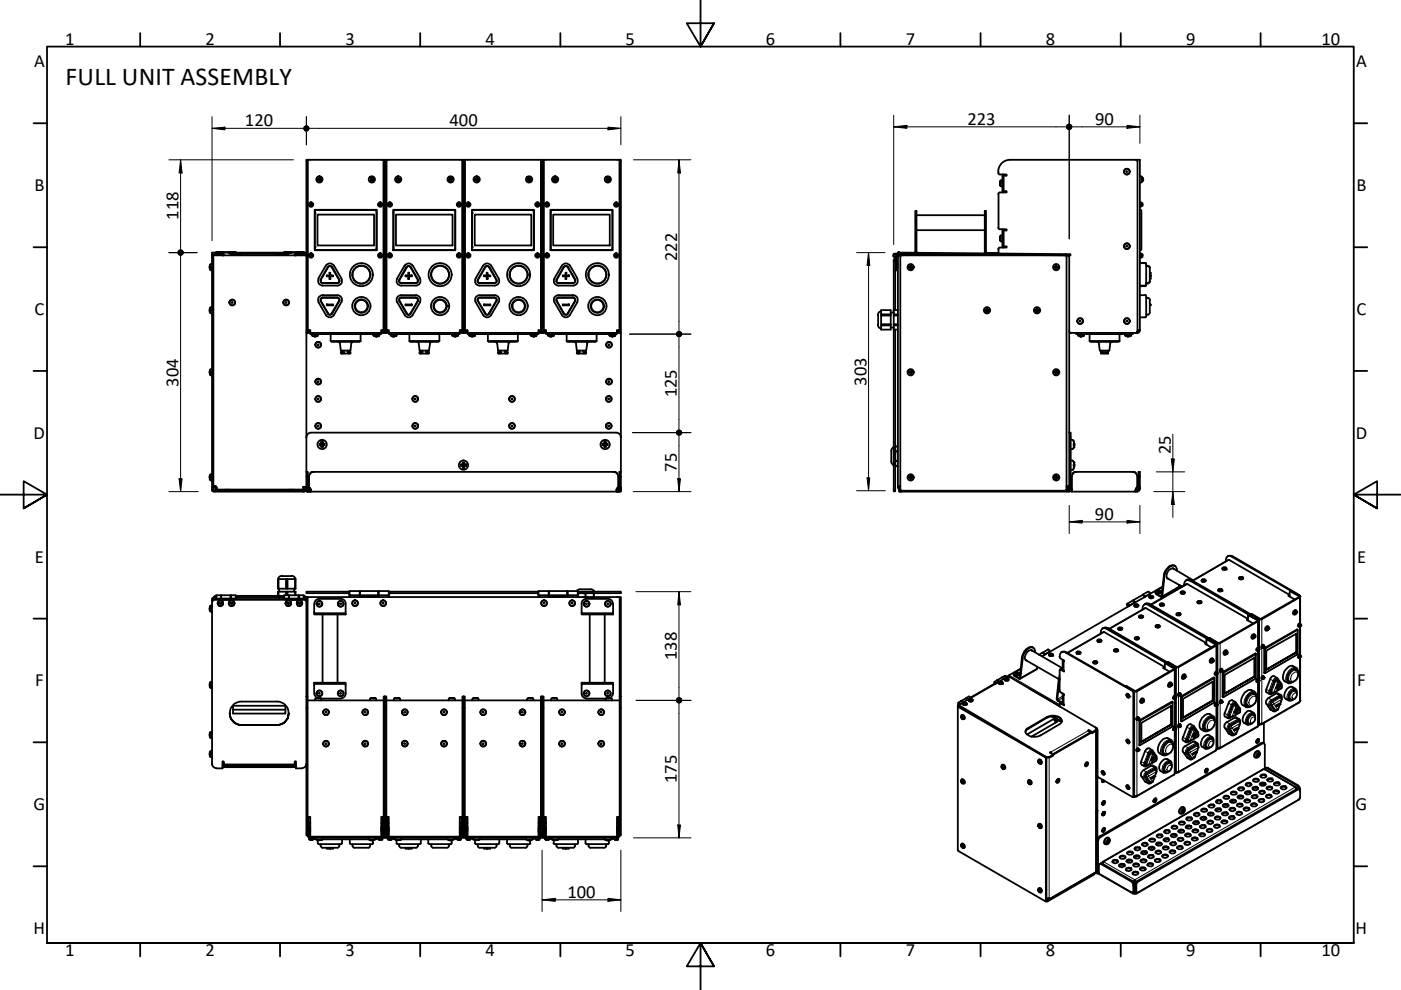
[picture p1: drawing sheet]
<svg xmlns="http://www.w3.org/2000/svg" width="297mm" height="210mm" viewBox="0 0 297 210" stroke-linecap="round" stroke-linejoin="round" font-family="sans-serif">
<defs><g id="words">
<text font-size="5.5" x="13.9" y="18.1">FULL UNIT ASSEMBLY</text>
<g font-size="3.9">
<text x="13.8" y="9.5">1</text>
<text x="43.6" y="9.5">2</text>
<text x="73.3" y="9.5">3</text>
<text x="102.9" y="9.5">4</text>
<text x="132.7" y="9.5">5</text>
<text x="162.4" y="9.5">6</text>
<text x="192" y="9.5">7</text>
<text x="221.7" y="9.5">8</text>
<text x="251.5" y="9.5">9</text>
<text x="280.2" y="9.5">10</text>
<text x="7.2" y="14.3">A</text>
<text x="287.5" y="14.3">A</text>
<text x="51.9" y="26.8">120</text>
<text x="95.3" y="26.8">400</text>
<text x="205.1" y="26.5">223</text>
<text x="232.2" y="26.5">90</text>
<text x="7.3" y="40.5">B</text>
<text x="287.6" y="40.5">B</text>
<text x="37.8" y="46.6" transform="rotate(-90 37.8 46.6)">118</text>
<text x="143.6" y="55.3" transform="rotate(-90 143.6 55.3)">222</text>
<text x="7.3" y="66.8">C</text>
<text x="287.6" y="66.8">C</text>
<text x="37.8" y="82" transform="rotate(-90 37.8 82)">304</text>
<text x="183.7" y="81.8" transform="rotate(-90 183.7 81.8)">303</text>
<text x="143.5" y="84.2" transform="rotate(-90 143.5 84.2)">125</text>
<text x="7.1" y="93">D</text>
<text x="287.5" y="93">D</text>
<text x="143.5" y="100" transform="rotate(-90 143.5 100)">75</text>
<text x="248.2" y="96.2" transform="rotate(-90 248.2 96.2)">25</text>
<text x="232.2" y="110.2">90</text>
<text x="7.4" y="119.3">E</text>
<text x="287.7" y="119.3">E</text>
<text x="143.5" y="140" transform="rotate(-90 143.5 140)">138</text>
<text x="7.4" y="145.5">F</text>
<text x="287.7" y="145.5">F</text>
<text x="143.5" y="166.1" transform="rotate(-90 143.5 166.1)">175</text>
<text x="7.1" y="171.8">G</text>
<text x="287.4" y="171.8">G</text>
<text x="120.3" y="190.3">100</text>
<text x="7.1" y="198">H</text>
<text x="13.8" y="202.8">1</text>
<text x="43.6" y="202.8">2</text>
<text x="73.3" y="202.8">3</text>
<text x="102.9" y="202.8">4</text>
<text x="132.7" y="202.8">5</text>
<text x="162.4" y="202.8">6</text>
<text x="192" y="202.8">7</text>
<text x="221.7" y="202.8">8</text>
<text x="251.5" y="202.8">9</text>
<text x="280.2" y="202.8">10</text>
<text x="287.4" y="198">H</text>
</g>
</g></defs>
<!-- layer: Visible (Hylo) -->
<g fill="none" stroke="#000" stroke-width=".38">
<path d="M65.2 33.9h-.2v70.3h.2M65.2 33.9h16.1v36.1h-.5v.8h-15v-.8h-.6zM65.2 34.2v36.1M67.4 38.1l.3 .1M67.4 38h.2M67.5 38h.1M67.5 38.1l.2 .1M67.5 38v.1M67.7 37.8h.1M67.7 37.7l-.1 .3M67.7 37.8l-.1 .2M67.7 38.2l.1 .1"/>
<path d="M67.7 38.2v.2M67.8 37.7v.3h.3M67.8 37.8v.2l.1 .1M67.9 38.1h-.1v.2M68.1 38.1h-.3v.3v-.1M78.5 38.2l.2-.1zM78.6 38.1l.1 .1M78.7 38.2l-.1 .1 .3-.1M78.7 37.9v.2M78.7 38.2h.2M78.7 37.8l.2 .1 .2-.1-.2 .2zM78.7 37.8v.1"/>
<path d="M78.9 38.2l.1 .2zM79 37.9h.1M79 38.2h-.1M79 38l.2-.1-.2 .2 .1 .2-.2-.2zM81.3 33.9h.3v.3M81.3 34.2v36.1M81.6 34.2v36.4M81.9 33.9h-.3v.3M81.9 33.9h16.1v36.1h-.5v.8h-15.1v-.8h-.5zM81.9 34.2v36.1M84 38.1h.3v.3M84 38h.3"/>
<path d="M84.2 38.1l.1 .2M84.3 38l-.1 .1M84.3 37.7v.3M84.3 37.8v.2M84.4 38.3h.1M84.4 37.8h.1M84.5 37.7v.3h.3M84.5 37.8v.2l.1 .1M84.5 38.2v.1M84.5 38.2v.2M84.6 38.1l-.1 .1M84.8 38.1l-.3 .1"/>
<path d="M95.2 37.8a.2 .2 0 0 1 .2 .2 .2 .2 0 0 1-.2 .2l.2-.1zM95.3 38.1l.1 .1M95.4 38.2l-.2 .1 .4-.1M95.4 37.8l.1 .1 .3-.1-.2 .2zM95.4 38.2h.2M95.4 37.8v.1M95.6 38.2l.1 .2zM95.6 38l.3-.1-.3 .2zM95.6 38.1l.1 .1M95.6 38.1l.2 .2-.1-.1M95.7 37.9h.1M95.7 38.2h-.1"/>
<path d="M98 33.9h.3v.3M98 34.2v36.1M98.3 34.2v36.4M98.6 33.9h-.3v.3M98.6 33.9h16.1v36.1h-.5v.8h-15.1v-.8h-.5zM98.6 34.2v36.1M100.7 38.1l.3 .1M100.7 38h.3M100.8 38h.2M100.8 38.1l.2 .1M100.8 38v.1M101 37.8h.1"/>
<path d="M101 37.7v.3M101 37.8v.2M101 38.2l.1 .1M101 38.2v.2M101.3 38.1h-.1l-.1 .2M101.4 38h-.2v-.3l-.1 .3 .2 .1M101.4 38.1h-.2v.3l-.1-.1M111.9 38.2l.2-.1zM112 38.1v.1M112 38.2v.1l.2-.1M112 37.9l.1 .2M112 37.8l.2 .1 .3-.1-.3 .2z"/>
<path d="M112 38.2h.2M112.1 37.8l-.1 .1M112.2 38.2l.1 .2zM112.3 37.9h.1M112.3 38.2h.1M112.4 37.9h.1l-.2 .2 .2 .2-.2-.1M112.4 37.9l-.1 .3M114.7 33.9h.2v.3M114.7 34.2v36.1M114.9 34.2v36.4M115.3 33.9h-.4v.3M115.3 33.9h16.1v36.1h-.6v.8h-15v-.8h-.5z"/>
<path d="M115.3 34.2v36.1M117.3 38.1l.4 .1M117.3 38h.3M117.5 38.1l.2 .1M117.6 38l-.1 .1M117.7 37.8h.1M117.7 37.7l-.1 .3M117.7 37.8l-.1 .2M117.7 38.2v.1M117.7 38.2v.2M117.8 37.7v.3h.3M117.8 37.8v.2h.2"/>
<path d="M117.8 38.2v.1M117.8 38.2v.2M117.9 38v.1M118 38.1l-.2 .1M118.1 38.1l-.3 .1M128.6 37.8a.2 .2 0 0 1 .2 .2 .2 .2 0 0 1-.3 .2l.3-.1zM128.7 38.1v.1M128.7 38.2l.1-.1 .2 .3-.2-.2-.2 .1zM128.7 37.8l.1 .1 .3-.1-.2 .2zM128.8 37.8l-.1 .1M129 38l.2-.1-.2 .2zM129 38.1v.1"/>
<path d="M129 38.1l.1 .2-.1-.1M129 37.9h.1M129 38.2h.1M131.4 33.9h.2v66.1M131.4 34.2v36.1M211.6 36.6l.4 .4h1.4v.2h-.6M211.7 36.4v.2M212 39l.1 .3M212 38.8v.2M212 38.8h.1M212 39h.1M212 39.3l.3 .2"/>
<path d="M212 38.5h.1M212.1 38.5l-.1 .3M212.3 38.2l-.3 .3M212.3 39.5h.2M212.5 38.2l-.2 .1M212.5 37v3.8M212.8 37v3.8M214.2 33.9a2.51 2.51 0 0 0-2.6 2.5M214.2 33.9h27.5v36.1M240.8 33.9l.4 .3M241.2 34.2v36M241.7 37.4l.3 .1"/>
<path d="M242 38.6l-.3 .1M242.1 37.5l.1 .4M242.1 38.4h.1M242.1 37.7l.1 .2M242.2 38.1l-.1 .3M242.2 37.9v.1M242.2 38v.1M242.2 37.9h.1M242.2 38.1h.1M242.2 38.2l-.1 .4M44.5 57v.2M44.5 56.3v.7"/>
<path d="M44.5 57h.1M44.5 56.1v.2M44.6 57.2l.4 .1M45 56l-.4 .1M45 53.9h2.2M45.3 54.1h-.3h20h-.4M45.8 53.5h.1M45.8 53.6v-.2h1.1v.2M46.2 53.6h1.1zM46.6 53.6h.3zM46.9 53.6v-.2h2v.2M47.2 53.9h.2v.2"/>
<path d="M47.2 53.9v.2M48.5 53.6h1.2zM48.7 53.8h12.5zM49 53.6h.2zM49 53.6v-.2h1v.2M50 53.5h.1M60.2 53.5h.1M60.3 53.6v-.2h1v.2M60.5 53.6h1.2zM60.6 53.6h1.1zM61 53.6h.3zM61.3 53.6v-.2h2v.2"/>
<path d="M62.7 53.9h2.3M62.7 53.9h-.2v.2M62.7 53.9v.2M62.9 53.6h1.2zM63.4 53.6h.2zM63.4 53.6v-.2h1v.2M64.4 53.5h.1M65 53.6h-20v50.4h.2v-49.9M65.7 54.1h.2M65.7 54.2h.2M65.7 43.4h.2v.2M65.7 43.3h.2"/>
<path d="M65.8 54.1v.1M65.8 43.4h.1M65.8 54.2h.1M65.8 54.1h.1M65.8 43.3v.1M65.9 54.2v.3M65.9 54.2v.1l.1-.1M65.9 54.1h.1M65.9 43.1v.2M65.9 43.3v.2M65.9 53.9v.2M65.9 43.5h.1"/>
<path d="M65.9 54h.1M66 54.1h.2M66 54.1h.1M66 43.3h.1M66 43.3h-.1M66 43.1v.2M66 53.9v.2M66 54.2v.3M66 54.2h.1M66 43.3v.2M66 54.2h.2M66 43.3h.2"/>
<path d="M66.1 54.1v.1M66.2 43.4h-.2v.2M66.7 44.5h13.2v8.6h-13.2zM66.7 44.5v8.5M66.9 44.7l-.2-.2h13.1l-.1 .2M66.9 52.9l-.2 .1h13.1M67.3 45.5h12v6.5h-12zM67.6 59.1a.98 .98 0 0 0 .8 1.5M68 59.3l1.6-2.7 .5-.2 1.8 2.9v.5l-.4 .2M68 59.3v.5l.4 .2M68.1 59.4v.4l.3 .2M68.4 60h3.1"/>
<path d="M69.1 56.3l-1.6 2.7M69.1 56.3a.98 .98 0 0 1 1.7 0M69.3 58.4h.6M69.3 58.5l.5 .1M69.3 58.4v.2M69.5 56.6l-1.6 2.7M69.5 56.6l.4-.2 .5 .2M69.8 57.8h.2v.6h.6v.1M69.9 59.1l.1 .1M69.9 58.5l-.1 .7M69.9 57.8l-.1 .6M70 58.5v.6"/>
<path d="M70 58.6h.6M70.4 56.6l1.5 2.7M70.8 56.3l1.6 2.7M71.9 59.3v.5l-.4 .2M72.4 59.1a.98 .98 0 0 1-.9 1.5M79.8 44.5v8.5l-.1-.1M80.4 54.1h.2M80.4 43.4h.2v.2M80.4 54.2h.2M80.4 43.3h.2M80.5 54.1v.1M80.5 43.4h.1"/>
<path d="M80.5 54.2h.1M80.5 54.1h.1M80.5 43.3v.1M80.6 54.2v.3M80.6 54.2v.1l.1-.1M80.6 54.1h.1M80.6 43.1v.2M80.6 43.3v.2M80.6 53.9v.2M80.6 43.5h.1M80.6 54h.1M80.6 54.1h.3"/>
<path d="M80.6 54.1h.2M80.6 43.3h.1M80.7 54.2l-.1 .3M80.7 54.2h.1M80.7 43.3l-.1 .2M80.7 54.2h.2M80.7 43.3h.2M80.8 54.1v.1M80.9 43.4h-.3v.2M82.4 43.4h.2v.2M82.4 54.1h.1M82.4 54.2h.1"/>
<path d="M82.4 43.3h.1M82.5 54.2h.1M82.5 54.1h.1M82.5 43.4h.1M82.5 54.1v.1M82.5 54.2l.1 .3M82.5 54.2l.1 .1 .1-.1M82.5 43.3l.1 .2M82.6 53.9l-.1 .2M82.6 54.1h-.1M82.6 43.1l-.1 .2M82.6 43.5h.1"/>
<path d="M82.6 54h.1M82.7 54.2v.3M82.7 54.1h.1M82.7 54.2h.1M82.7 43.3h.1M82.7 43.3v.2M82.7 43.3h-.2M82.7 43.3v.1M82.7 54.1h.2M82.7 54.2h.2M82.7 43.3h.2M82.7 43.1v.2"/>
<path d="M82.7 53.9v.2M82.8 54.1v.1M82.8 43.4h.1M82.9 43.4h-.2v.2M83.4 44.5h13.1v8.6h-13.1zM83.4 52.4h.1M83.4 45.2h.1M83.4 44.5v8.5M83.6 44.7l-.2-.2h13.1l-.1 .2M83.6 52.9l-.2 .1h13.1M83.9 45.5h12v6.5h-12zM84.2 59.1a.98 .98 0 0 0 .9 1.5"/>
<path d="M84.6 59.3v.5l.5 .2M85 60h3.2M85.8 56.3l-1.6 2.7M85.8 56.3a.98 .98 0 0 1 1.7 0M86 58.5l.6 .1M86.2 56.6l-1.6 2.7M86.2 56.6l.4-.2 .5 .2M86.6 59.1l.1 .1M86.6 58.5v.7M86.7 58.5v.6M86.7 57.8h-.1v.6h-.6v.2M86.7 57.8v.6"/>
<path d="M86.7 58.4h.5M86.7 58.6h.6M87.1 56.6l1.5 2.7M87.3 58.4l-.1 .1M87.5 56.3l1.6 2.7M88.5 59.4v.4l-.3 .2M88.6 59.3v.5l-.4 .2M88.6 59.3l-1.6-2.7-.5-.2-1.8 3v.4l.4 .2M89 59.1a.98 .98 0 0 1-.8 1.5M96.5 44.5v8.5l-.1-.1M97 43.4h.3v.2M97 54.1h.2"/>
<path d="M97 54.2h.2M97 43.3h.2M97.2 54.2h.1M97.2 54.1h.1M97.2 43.4h.1M97.2 54.1v.1M97.2 54.2l.1 .3M97.2 54.2l.1 .1M97.2 43.3l.1 .2M97.3 53.9l-.1 .2M97.3 54.1h-.1M97.3 43.1l-.1 .2"/>
<path d="M97.3 43.5h.1M97.3 54h.1M97.3 43.2l-.1 .1M97.3 54.2v.3M97.3 54.2v.1M97.3 54.1h.1M97.3 54.2h.1M97.3 43.3h.1M97.3 43.3v.2M97.3 43.2v.1M97.3 43.3l.1 .1M97.3 54.1h.2"/>
<path d="M97.3 54.2h.2M97.3 43.3h.2M97.3 43.1v.2M97.3 53.9v.2M97.5 54.1v.1M97.5 43.4h.1M97.5 43.4h-.2v.2M99.1 54.1h.1M99.1 54.2h.1M99.1 43.3h.1M99.1 43.4h.1M99.1 54.1v.1"/>
<path d="M99.2 54.2l.1 .3M99.2 54.1h.1M99.2 54.2l.1 .1M99.2 43.4l.1 .2M99.2 43.3v.1M99.3 54.1h.1M99.3 43.1l-.1 .2M99.3 43.2v.3M99.3 53.9v.2M99.3 43.5h.1M99.3 54h.1M99.3 43.2v.1"/>
<path d="M99.3 54.1h.3M99.3 43.3h.1M99.3 43.1v.2M99.4 54.2l-.1 .3M99.4 54.2l-.1 .1M99.4 54.2h.1M99.4 43.3l-.1 .2M99.4 54.2h.2M99.4 43.3h.2M99.4 54.1v.1M99.6 43.4h-.3v.2M100.1 44.5h13.1v8.6h-13.1z"/>
<path d="M100.1 44.5v8.5M100.2 44.7l-.1-.2h13.1l-.2 .2M100.2 52.9l-.1 .1h13.1M100.6 45.5h12v6.5h-12zM100.8 59.1a.98 .98 0 0 0 .9 1.5h3.1M101.3 59.3l-.1 .3 .3 .4h3.3M102.4 56.3l-1.6 2.7M102.4 56.3a.98 .98 0 0 1 1.7 0M102.6 58.4h.7M102.7 58.5l.5 .1M102.7 58.4l-.1 .2M102.9 56.6l-1.6 2.7"/>
<path d="M102.9 56.6l.4-.2 .4 .2M103.2 57.8h.2v.6h.5v.1M103.3 59.1l.1 .1M103.3 58.5l-.1 .7M103.3 57.8l-.1 .6M103.4 58.5v.6M103.4 58.6h.5M103.8 56.6l1.5 2.7M104.1 56.3l1.6 2.7M104.9 60l.3-.2v-.5l-1.6-2.7-.5-.2-1.8 3v.4l.4 .2h3.1M105.3 59.3v.5l-.4 .2M105.7 59.1a.98 .98 0 0 1-.8 1.5"/>
<path d="M113.2 44.5v8.5l-.2-.1M113.7 54.1h.2M113.7 54.2h.2M113.7 43.3h.2M113.7 43.4h.2M113.8 54.1v.1M113.8 43.4h.1M113.9 54.2v.3M113.9 54.2v.1l.1-.1M113.9 43.4v.2M113.9 43.3v.2M113.9 43.3v.1"/>
<path d="M113.9 53.9v.2M113.9 54.1h.1M113.9 43.1v.2M113.9 43.5h.1M113.9 54h.1M114 54.1h.2M114 54.1h.1M114 43.3h.1M114 43.3h-.1M114 43.1v.2M114 53.9v.2M114 54.2v.3"/>
<path d="M114 54.2h.1M114 43.3v.2M114 54.2h.2M114 43.3h.2M114.1 54.1v.1M114.2 43.4h-.2v.2M115.7 43.4h.2l.1 .2v-.2h.2M115.7 54.1h.2M115.7 54.2h.2M115.7 43.3h.2M115.8 54.2h.1M115.8 54.1h.1"/>
<path d="M115.8 43.4h.1M115.8 54.1v.1M115.9 54.2l.1 .2M115.9 54.1l.1-.2v.2h.2M115.9 54.2l.1 .1v-.1M115.9 54.1h.2M115.9 43.3l.1 .2v-.2M115.9 43.3h.2M116 54.1h.1M116 54.3h.1M116 43.5h.1M116 54h.1"/>
<path d="M116 43.2v.1M116 54.2v.3M116 54.2h.1M116 43.2l-.1 .1M116 43.1v.2M116 43.3l.1 .1M116 54.2h.2M116 43.3h.2M116.1 54.1v.1M116.1 43.4h.1M116.7 44.5h13.2v8.6h-13.2zM116.7 52.4h.1"/>
<path d="M116.7 45.2h.1M116.8 44.5v8.5M116.9 44.7l-.1-.2h13.1l-.2 .2M116.9 52.9l-.1 .1h13.1M117.3 45.5h12v6.5h-12zM117.5 59.1a.98 .98 0 0 0 .9 1.5M118 59.3v.5l.4 .2M118.4 60h3.1M119.1 56.3l-1.6 2.7M119.1 56.3a.98 .98 0 0 1 1.7 0M119.3 58.5l.6 .1M119.5 56.6l-1.5 2.7"/>
<path d="M119.6 56.6l.2-.2 .4 .1 1.7 2.8M119.9 59.1l.2 .1M119.9 58.5v.7M120 58.5v.6M120 57.8h-.1v.6h-.6v.2M120.1 57.8l-.1 .6M120.1 58.4h.5M120.1 58.6h.5M120.4 56.6l-.4-.2-.4 .2-1.6 2.9 .1 .4 .3 .1M120.4 56.6l1.6 2.7M120.6 58.4v.1M120.8 56.3l1.6 2.7"/>
<path d="M121.9 59.4v.4l-.4 .2M121.9 59.3v.5l-.4 .2M122.4 59.1a.98 .98 0 0 1-.9 1.5M129.9 44.5v8.5l-.2-.1M130.4 43.4h.2v.2l.1-.2h.2M130.4 54.1h.2M130.4 54.2h.2M130.4 43.3h.2M130.5 54.2h.1M130.5 54.1h.1M130.5 43.4h.1M130.5 54.1v.1"/>
<path d="M130.6 54.2l.1 .2M130.6 54.1v-.2l.1 .2h.2M130.6 54.2v.1l.1-.1M130.6 54.1h.1M130.6 43.3v.2l.1-.2M130.6 43.3h.1M130.6 54.3h.1M130.6 43.5h.1M130.6 54h.1M130.7 43.2l-.1 .1M130.7 54.2v.3M130.7 54.2h.1"/>
<path d="M130.7 43.1v.2M130.7 43.3v.1M130.7 54.2h.2M130.7 43.3h.2M130.8 54.1v.1M130.8 43.4h.1M189.8 54.9v.1M189.9 54.6l-.1 .3M190 55v2.4h-.2M190 56.6h.4M190 56h.4M190 54.9v.1"/>
<path d="M190.1 54.2h.1M190.1 54.5l-.1 .4h-.2M190.2 54.3a.41 .41 0 0 0-.4-.5 .41 .41 0 0 0-.4 .4 .41 .41 0 0 0 .5 .4M190.4 54.5l-.5 .1M190.4 54.2l-.4 .1M190.9 54.5v49.3l-.5-.3v-.3M190.9 53.8h.1M190.9 54.1h-.1M190.9 53.8a.35 .35 0 0 0-.3-.4 .35 .35 0 0 0-.4 .3 .35 .35 0 0 0 .3 .4M190.9 53.8v.1M191 54l-.3 .1M191.1 53.6l-.3 .3"/>
<path d="M191.2 54.1l-.3 .4M191.2 54l-.2 .1M191.2 53.8l-.2 .1M191.6 53.9v.2M192.3 53.9v.2M192.7 53.8v.1h-1.4M192.7 53.9h6.7M192.7 56.7l.3 .1M192.7 56.6h.3M192.8 56.7l.2 .1M192.8 56.7h.1M193 56.6l-.1 .1"/>
<path d="M193 56.4h.1M193 56.3v.3M193 56.8l.1 .1M193 56.4v.2M193 56.8v.2M193.2 56.3v.3h.3M193.2 56.4l-.1 .2 .2 .1M193.3 56.7l-.1 .2M193.3 56.7h.1M193.5 56.7h-.3v.3M194 53.8l-.2 .1M194.1 44.7h.2v8.7h-.2z"/>
<path d="M194.1 53.3l-.2 .3M194.3 48.8h14.5M194.3 45.6h14.5M194.3 53.3v.3M208.8 53.3l.1 .4M208.8 44.7h.2v8.7h-.2zM209 53.3l.3 .3M209.4 53.6h2.3M211.6 48.3l.4 .3h1.4v.3h-.6M211.6 53.5l.1 .2M211.7 41.2v7.1M211.7 52.8v.8"/>
<path d="M212 50.9h.1M212 50.6l.1 .3M212 50.5h.1M212 50.6h.1M212 50.5v.1M212 50.9l.3 .3M212.1 50.2l-.1 .3M212.3 49.9l-.3 .3M212.3 49.9h.2M212.3 51.2h.2M212.5 48.6v3.9M212.8 40.5h.6v.3h-1.4l-.4 .4"/>
<path d="M212.8 52.2h.6v.3h-1.4l-.4 .3M212.8 48.6v3.9M223.6 56.6h.2M223.7 56.7h-.1h.2v.3l.1-.1M223.7 56.7l.2 .2M223.8 56.3v.3M223.8 56.6l-.1 .1M223.8 56.4v.2M223.9 56.9h.1M223.9 56.4h.1M224 56.6h.3M224 56.6l.2 .1"/>
<path d="M224 56.4v.2M224 56.3v.3M224.2 56.7h.1h-.3v.3M224.2 56.7l-.2 .2M225.6 54.1h.1M225.8 54.1l.4 .4M225.9 54.1l-34.8-.3v-.2l35.8 .3v.2h-36.5v49M226.1 54.2h.1M226.1 54.5v49.3l.6-.5v-.1h-.3M226.1 54.1h.6v49M226.4 54.2h.1M226.7 54.2h.1"/>
<path d="M241.7 55.7h1.1l.2 .3M241.7 43.2v.4M241.7 53.9v.5M241.7 55.8h1.1l.2 .2M241.7 53.7l.3 .1M241.7 42.9l.3 .1M241.7 44.5l.3 .2v8.2l-.3 .1M242 54.6h-.3M242 43.7l-.3 .2M242 53.8l.1 .1M242 43l.1 .6M242.1 53.9h.1"/>
<path d="M242.1 54.4h.1M242.1 43.6h.1M242.1 53.9v.6M242.1 54.4l-.1 .1M242.1 43.6l-.1 .2M243 56v4.3M243 60h.4M243 56.4h.4M243.4 56.4l.3 .2 .1 .2M243.8 59.6l-.2 .3-.2 .1M243.8 56.7v3l-.2 .3-.2 .1M243.8 57.8h.2v1.3l-.2 .1"/>
<path d="M243.8 58.4h.2M244 58.5l-.2 .1M44.5 66.2v.2M44.5 79.3v.2M44.5 66.2h.1M44.5 79.3h.1M44.5 65.4v.8M44.5 78.6v.7M44.5 65.5h.1M44.5 78.5v.1M44.5 65.2v.2M44.5 78.4v.2"/>
<path d="M44.6 66.3l.4 .2M44.6 79.5l.4 .1M44.8 65.1l-.2 .1M45 78.3l-.4 .1M45 65.1l-.2 .1M65 70.6h66.6M65.8 70.3h-.6v.3M66.1 70.8a.51 .51 0 0 0 .8 .5M66.4 71.3h.1M66.9 71.3h.2M66.9 71.3h.1M67.2 71.3h.1"/>
<path d="M67.4 70.8v.3l-.3 .2M67.5 64l1.6 2.8M67.9 63.8l1.7 2.9h.5l.3-.2M68 63.8l1.6 2.7M68.4 60.6h3.1M68.4 63h3.1M68.4 62.6h3.1M68.4 63.2h3.1M68.4 63.2l-.3 .2v.4M68.4 63.1l-.4 .2v.5M68.4 62.6a.98 .98 0 0 0-.8 1.5M69.3 64.6v.1"/>
<path d="M69.3 64.6h1.3v.1M69.3 64.7h1.3M69.6 66.5l.3 .2 .4-.2M70.1 72.3l.2 .2h6l.2-.2M70.1 72.3h6.4M70.1 70.8v1.5M71.5 63.2l.4 .2v.4l-1.6 2.7M71.5 63.1l.4 .2v.5M71.5 62.6a.98 .98 0 0 1 .9 1.5M71.7 72.5l.4 .3M71.9 63.8l-1.5 2.7M72.1 72.8l.2 1.5h2l.2-1.5"/>
<path d="M72.3 74.9h.3M72.3 74.9l.5 .1M72.4 64l-1.6 2.8a.98 .98 0 0 1-1.7 0M72.5 74.3v.3M72.6 74.6h-.3v.3M73 74.3v.3h-.4l.2 .4 1.5-.1M73.7 74.3v.3h.3l-.1 .4M74 74.9h.3M74 74.6h.3v.3M74.1 74.3v.3M74.8 72.5l-.3 .3M76.5 70.8v1.5"/>
<path d="M79.1 70.8l.1 .3 .2 .2M79.4 71.3h.7M79.5 71.3h.1M80.2 71.3h.1M80.5 70.8l-.1 .3-.2 .2M80.8 70.3h.5v.3M82.4 70.3h-.5v.3M82.8 70.8v.3l.3 .2h.7M83.8 71.3h.1M84 71.2l-.2 .1M84.1 71l-.1 .2M84.1 70.8v.2"/>
<path d="M84.2 64l1.6 2.8a.98 .98 0 0 0 1.7 0l1.6-2.8M84.6 63.8l1.6 2.7M85 60.6h3.2M85 63h3.2M85 62.6h3.2M85 63.2h3.2M85.1 63.1l-.5 .2v.5M85.1 62.6a.98 .98 0 0 0-.9 1.5M85.1 63.2l-.4 .2v.4l1.6 2.7M86 64.7h1.3M86.3 66.5l.3 .2 .4-.2M86.8 72.3l.1 .2h6.1l.2-.2"/>
<path d="M86.8 72.3h6.4M86.8 70.8v1.5M87.2 64.6h-1.2v.1M87.3 64.6l-.1 .1M88.2 63.2l.3 .2v.4M88.2 63.1l.4 .2v.5M88.2 62.6a.98 .98 0 0 1 .8 1.5M88.4 72.5l.4 .3M88.6 63.8l-1.6 2.7M88.6 63.8l-1.6 2.9h-.5l-.3-.2M88.8 72.8l.2 1.5h1.9l.3-1.5M89 74.9h.3"/>
<path d="M89 74.9l.4 .1M89.2 74.3v.3M89.3 74.6h-.3v.3M89.6 74.3v.3h-.3l.1 .4 1.5-.1M90.3 74.3v.3h.3l-.1 .4M90.6 74.9h.3M90.6 74.6h.3v.3M90.8 74.3v.3M91.5 72.5l-.4 .3M93.2 70.8v1.5M95.8 70.8l.1 .3 .2 .2M96.1 71.3h.1"/>
<path d="M96.1 71.3h.7M96.8 71.3h.1M97.2 70.8l-.1 .3-.2 .2M97.5 70.3h.5v.3M99.1 70.3h-.5v.3M99.4 70.8a.51 .51 0 0 0 .8 .5M99.7 71.3h.1M100.1 71.3h.4M100.5 71.3h.1M100.8 70.8l-.1 .3-.2 .2M100.8 64l1.6 2.8a.98 .98 0 0 0 1.7 0l1.6-2.8M101.3 63.8l1.7 2.9h.4l.3-.2"/>
<path d="M101.7 63.1l-.4 .2v.5M101.7 63h3.1M102.6 64.6v.1M102.7 64.6h1.2v.1M102.7 64.7h1.2M102.9 66.5l.4 .2 .3-.2M103.4 72.3l.2 .2h6l.2-.2M103.4 72.3h6.4M103.4 70.8v1.5M104.8 62.6h-3.1a.98 .98 0 0 0-.9 1.5M104.8 63.2h-3.1l-.4 .2v.4l1.6 2.7M104.9 63.2l.3 .2v.4l-1.6 2.7"/>
<path d="M104.9 63.1l.4 .2v.5M104.9 62.6a.98 .98 0 0 1 .8 1.5M105.1 72.5l.3 .3M105.3 63.8l-1.5 2.7M105.4 72.8l.2 1.5h2l.2-1.5M105.6 74.9h.4M105.6 74.9l.5 .1M105.8 74.3v.3M106 74.6h-.4v.3M106.2 74.3v.3h-.2l.1 .4 1.5-.1M107 74.3v.3h.3v.3l-.2 .1M107.3 74.9h.3"/>
<path d="M107.3 74.6h.3v.3M107.4 74.3v.3M108.2 72.5l-.4 .3M109.8 70.8v1.5M112.5 70.8v.3l.3 .2M112.8 71.3h.7M112.8 71.3h.1M113.5 71.3h.1M113.8 70.8v.3l-.3 .2M114.2 70.3h.5v.3M115.8 70.3h-.5v.3M116.1 70.8l.1 .3 .2 .2h.8"/>
<path d="M117.1 71.3h.1M117.5 71l-.3 .3M117.5 70.8l-.1 .2M117.5 64l1.6 2.8M118 63.8l1.5 2.7M118.4 60.6h3.1M118.4 63h3.1M118.4 62.6h3.1M118.4 63.2h3.1M118.4 63.1l-.4 .2v.5M118.4 62.6a.98 .98 0 0 0-.9 1.5M118.4 63.2l-.3 .1-.1 .3 1.6 2.9"/>
<path d="M119.3 64.7h1.3M119.6 66.5l.4 .2 .3-.2M120.1 72.3l.2 .2h6l.2-.2M120.1 72.3h6.4M120.1 70.8v1.5M120.6 64.6h-1.3v.1M120.6 64.6v.1M121.5 63.2l.4 .2v.4M121.5 63.1l.4 .2v.5M121.5 62.6a.98 .98 0 0 1 .9 1.5M121.8 72.5l.3 .3M121.9 63.8l-1.6 2.7"/>
<path d="M122 63.8l-1.7 2.9h-.5l-.2-.2M122.1 72.8l.2 1.5h2l.2-1.5M122.3 74.9h.3M122.3 74.9l.4 .1M122.4 64l-1.6 2.8a.98 .98 0 0 1-1.7 0M122.5 74.3v.3M122.6 74.6h-.3v.3M122.9 74.3v.3h-.3l.1 .4 1.6-.1M123.6 74.3v.3h.4l-.2 .4M124 74.9h.3M124 74.6h.3v.3M124.1 74.3v.3"/>
<path d="M124.8 72.5l-.3 .3M126.5 70.8v1.5M129.2 70.8v.3l.3 .2M129.4 71.3h.1M129.5 71.3h.7M130.2 71.3h-.1M130.5 70.8v.3l-.3 .2M130.8 70.3h.6v.3M186.1 68.8a.86 .86 0 0 0 .7 .9M186.2 66.8v2.1M186.8 66a.86 .86 0 0 0-.7 .8M186.8 66.6v-.8h2v4.1h-2v-.9"/>
<path d="M186.8 66.9v1.8M188.8 66.6h-2v.3h2M188.8 68.7h-2v.3h2M188.8 66.3h.7M188.8 69.4h.7M189.5 65.8h.9M189.5 69.9h.9M189.5 66.6h.9M189.5 66.9h.9M189.5 68.7h.9M189.5 69h.9M189.8 65.8v-10.8h-.3v49.2h.3v-34.3"/>
<path d="M192.7 79h.3M192.9 78.9l.1 .1M193 79h.1M193 78.6v.2h-.3M193 79l.1 .2M193 79v.3M193.1 78.7l-.1 .2-.2-.1M193.2 78.6v.2h.3M193.2 78.7v.2l.2-.1M193.3 78.9l-.2 .1 .1 .2M193.5 79h-.3v.3M208.9 65.9h.3"/>
<path d="M208.9 65.8h.3M209 65.9h.2M209 65.8h.2M209 65.7v.1M209.2 65.4v.4M209.2 65.9l.1 .1M209.2 65.9v.3M209.3 65.6v.2h.2M209.3 66l.1 .1M209.3 65.6l-.1 .2M209.4 65.4v.4h.2M209.4 65.5l-.1 .1"/>
<path d="M209.5 65.7v.1M209.5 65.9l-.1-.1-.1 .2M209.6 65.9h-.2v.3M219.5 65.9h.3v.3M219.5 65.8h.2M219.6 65.9l.2 .1M219.6 65.8h.1M219.7 65.7v.1M219.8 65.4l-.1 .4M219.8 65.6l-.1 .2M219.8 65.6l.1 .1M219.9 65.7l.3 .1"/>
<path d="M219.9 65.7l.2 .1M219.9 65.4v.3M220.1 65.7v.1M220.1 65.9l-.1-.1-.2 .2M220.2 65.9h-.3v.3M223.6 79h.2M223.7 78.9l.1 .1M223.8 79v.3M223.8 79l.1 .2M223.8 78.6l.1 .3-.3-.1h.2zM223.9 79.2h.1M223.9 78.7h.1"/>
<path d="M223.9 79.2h-.1M224 78.8h.3zM224 78.7v.1M224 78.6v.2M224.2 78.9l-.2 .1v.2M224.3 79h-.3v.3M226.7 70.2l.3 .4h14.2l-.1-.3M228.2 70.6v.2h12v-.2M228.5 70.8l.1 .4M228.6 71.2l.2 .1M228.8 71.3h.1M229.5 71.3h.1"/>
<path d="M229.9 70.8a.51 .51 0 0 1-.8 .5h-.2M231 72.3l.2 .2h6l.2-.2M231 72.3h6.4M231 70.8v1.5M232.6 72.5l.4 .3M233 72.8l.2 1.5h2l.2-1.5M233.4 74.3v.7h1.5v-.7M233.4 74.9h1.5M233.4 74.6h1.5M235.7 72.5l-.3 .3M237.4 70.8v1.5M238.5 70.8v.3l.3 .2"/>
<path d="M238.8 71.3h.5M238.8 71.3h.1M239.3 71.3h.2M239.3 71.3h.1M239.6 71.3h.1M239.8 70.8v.3l-.3 .2M241.2 70h.5M241.2 70.2l-.4 .4M241.4 70l-.3 .3M241.7 62.6h1.1M241.7 70l-.3 .5-.3 .1M242.8 62.5l.2 .3v4.3"/>
<path d="M243 60.3l-.2 .3h-1.1M243 67.1l-.2 .2h-1.1M243 60.3l-.2 .4h-1.1M243 63.2h.4M243 60.1h.4M243 66.7h.4M243.4 63.2l.3 .2 .1 .2v2.7M243.8 66.3l-.2 .4h-.2M243.8 64.6h.2v.1h-.2M65.9 91.7a.98 .98 0 0 0-.9 1M66 91.7h64.6M67.9 94.3l-.1 .1 .4-.1-.1 .5 .1-.2"/>
<path d="M67.9 94.3a.18 .18 0 0 1 .3 0 .18 .18 0 0 1 0 .3M68 94.1v.2M68.1 93.6a.3 .3 0 0 1 .1 .5 .3 .3 0 0 1-.4 0h.4zM68.2 94.6h.2M68.2 93.9h.2M68.5 93.6l-.1 .5h.4a.3 .3 0 0 1-.4 0 .3 .3 0 0 1 .1-.5zM68.6 94.1v.2M68.6 94.3l.2 .1-.4-.1 .1 .5-.1-.2M68.6 94.3a.18 .18 0 0 0-.2 0 .18 .18 0 0 0 0 .3M97.7 98.8l.3-.1a.26 .26 0 0 1 .3 .2 .26 .26 0 0 1-.2 .3l.1-.4zM97.7 98.5h.5l-.1-.4 .1 .2a.19 .19 0 0 1 0 .3 .19 .19 0 0 1-.3-.1zM97.9 98.5v.2"/>
<path d="M98.2 99h.2M98.2 98.3h.2M98.4 98.7l.5 .1-.4-.1-.1 .5zM98.4 98.1v.4h.5h-.2a.23 .23 0 0 1-.4 0 .23 .23 0 0 1 .1-.4zM98.6 98.5v.2M127.7 94.1h.5l-.1-.5 .1 .3a.24 .24 0 0 1-.1 .3 .24 .24 0 0 1-.3-.1zM128 94.3l-.3 .1 .4-.1v.5l.1-.2M128 94.3a.18 .18 0 0 1 .2 0 .18 .18 0 0 1 0 .3M128 94.1v.2M128.2 94.6h.2M128.2 93.9h.2M128.5 93.6l-.1 .5h.4h-.1a.22 .22 0 0 1-.4 0 .22 .22 0 0 1 .2-.3z"/>
<path d="M128.6 94.1v.2M128.7 94.3l.1 .1-.4-.1 .1 .5-.1-.2M128.7 94.3h-.4l.1 .3M130.7 91.7a.98 .98 0 0 1 .9 1M189 97.9l.1 .4 .4 .3M189 95.6v2.3M189.5 94.8l-.4 .3-.1 .5M189.8 98.5l.1 .3M189.9 94.7l-.1 .2 .1 .8-.1 2.8 .1 .3M189.9 98.8h.5M189.9 97.8h.5M189.9 94.7h.5"/>
<path d="M189.9 95.7h.5M189.9 94.7l-.1 .2M226.7 91.7h.3v11.9M227 93.3l.6 .1M227 97.6l.6 .2M227 99.6h.3M227.6 93.4l.1 .2M227.6 97.8l.1 .2M227.6 95l-.6 .2M227.6 99.5l-.3 .2M227.6 93.6l.2 .5h-.2v.3l.2-.1-.2 .5M227.6 98.1l.2 .4h-.2v.3l.2-.1-.2 .5"/>
<path d="M227.6 93.6v.1M227.6 99.2h.1M227.6 94.1h.2M227.6 94.3h.2M227.6 98.5h.2M227.6 98.7h.2M227.7 94.8l-.1 .3M227.7 99.2l-.1 .2M227.7 93.6v.1M227.7 98h.1M227.7 94.8h.1M227.7 99.2h.1"/>
<path d="M44.5 101.6v.2M44.5 101.5v.1M44.5 100.8v.8M44.5 100.8h.1M44.5 100.7v.2M44.6 101.8l.2 .1M44.8 101.8l.2 .1M45 100.6l-.4 .1M45.2 104h19.3M45.5 103v.1M45.7 103.5h.2v.3h-.2zM45.7 103.1l.2 .2"/>
<path d="M45.8 103.1l-.6-.1 .3 .1v.2h-.3M45.9 103.5h.1M45.9 103.2v.6M47.9 103.8v.2M48.5 103.8v.2M61.4 103.8v.2M62.1 103.8v.2M64.3 104v.2h-19.1v-.2M64.5 104v.2h-.2M64.7 103.7h.3l-.1 .3-.4 .2M64.7 103.2v.3h.3M64.7 103.7l-.2 .3"/>
<path d="M64.7 103.5v.2M65 100h.3v3.6h-.3v.1l.5 .5v-.3M65 103.2h-.7v.6h-18.4M65 103.9l.3 .3h66l.3-.3M65.3 103.6h.2v.3zM65.5 101.1v2.1M65.5 103.9h.3M65.5 103.2l.2 .3M65.7 103.4l.2 .5-.1 .3v-.3M65.7 103.5v.4M65.9 103.9h-.1M66.2 100l64.2 .1"/>
<path d="M66.2 100v.1M66.3 100l-.6 .5M66.5 100a.98 .98 0 0 0-1 1M130.1 100a.98 .98 0 0 1 1 1M130.3 100l.6 .5M130.7 103.9h.1M130.7 103.9h.3M130.9 103.5v.4M130.9 103.4l-.2 .5v.3v-.3M131 103.9v.3a.65 .65 0 0 0 .6-.6v.6h-.2M131 103.6h.3l-.3 .3zM131.1 101.1v2.1"/>
<path d="M131.1 103.2l-.2 .3M131.3 100h.3v3.6h-.3zM190.4 103.1h.2M190.4 103.2h.2M190.4 103.1h.5M190.4 103.1v.1M190.6 103.9l.2 .3M190.6 103.7v.5h.2M190.6 103v.1M190.6 103.2l.3 .3M190.6 103.2h.3M190.6 103.1v.1"/>
<path d="M190.9 103.7l.3 .3M190.9 104h-.1v.2M191.2 104h34.6M192.7 101.3h.3M192.9 101.2l.1 .1M193 101.3h.1M193 101h.1M193 100.8v.3h-.3M193 101.3l.1 .1M193 101v.2l-.2-.1M193 101.3v.3M193.2 100.8v.3h.3"/>
<path d="M193.2 101l.1 .1M193.3 101.2l-.2 .1 .1 .1M193.5 101.3h-.3v.3M223.6 101.3h.2M223.7 101.2l.1 .1M223.8 100.8v.3h-.2M223.8 101.3v.3M223.8 101.3l.1 .1M223.8 100.9l.1 .2h-.2M223.9 101.4h.1M223.9 101h.1M223.9 101.4l-.1 .1"/>
<path d="M224 101.1h.3M224 101.1h.2M224 101v.1M224 100.8v.3M224.2 101.2l-.2 .1v.1M224.3 101.3h-.3v.3M226.1 104h.2v.2h-35.5M226.1 103.1h.6M226.1 103.2h.3M226.2 103.7l-.4 .3M226.4 103v.1M226.4 103.1h.3"/>
<path d="M226.4 103.2l-.3 .3M226.4 103.1v.1M226.4 103.9l-.2 .3M226.7 103.1v1.1h-.3v-.5M227 103.6l.3 .3M227 103.6h-.3a.6 .6 0 0 0 .6 .6M227.3 101.1v3.1h13.5l-.1-.3 .3-.5M227.9 100l-.4 .3-.1 .2M228 100.1h12.4M228.3 100a.98 .98 0 0 0-1 1M240.1 100a.98 .98 0 0 1 1 1M240.4 100l.5 .5"/>
<path d="M240.7 103.9h.1M240.9 103.5v.4M241.1 103.2l-.1 .3M241.1 103.9v.3M241.1 103.9h-.3v.3h.3M241.1 101.1v2.1M241.4 100h.3v3.6h-.3zM241.4 103.6l-.3 .3M241.7 103.6l-.1 .4-.5 .2M249.1 120a1.41 1.41 0 0 0-1.8 .7l-.5 1.1-.5 4.5 .1 .1 .5-4.3a2.59 2.59 0 0 1 1.7-2.2 .84 .84 0 0 1 1 1.1M259.9 119a.85 .85 0 0 1 .3-1 .85 .85 0 0 1 1 .1l14.1 8.1M260.3 118l.3-.2 .8 .2 14.2 8.2 .1 6"/>
<path d="M44.5 129.4v.2M44.5 129.4h.1M44.5 128.7v.7M44.5 128.7h.1M44.5 128.5v.2M44.6 129.6l.4 .1M44.8 128.4l-.2 .1M45 128.4h-.2M45.1 127.1h.2l-.3 .3zM45.2 127.1v-.3h-.2v35.1M45.5 126.8v.3M45.7 126.6l-.2 .3"/>
<path d="M45.7 126.6l.1 .2M45.7 126.5v.1M45.7 126.8h-.2M45.8 126.3l-.5 .3-.1 .3M45.8 126.9l-.1 .2M45.8 126.3l-.1 .3M45.8 127.1v-.9h1.1v.9M45.8 126.9h1.1M46.6 127.9l.3 .1v-.2l-.3 .1 .1 .2 .2-.2M46.9 126.2h2v.7h-2zM46.9 127.1h2.1h-2.1M47.1 126.9v.2"/>
<path d="M48.7 126.9v.2M48.9 126.7v.1M48.9 126.3h.1M48.9 126.4h.1M49 127.9l.2 .1v-.2l-.2 .1 .1 .2 .1-.2M49 127.1v-.9h1v.9M49 126.9h1M50 126.3l.2 .3M50 126.3h10.2M50.2 126.6l-.2 .2M50.2 126.6h9.9M50.2 126.5v.1"/>
<path d="M59.1 124.8v-2h-.2v2h1.7M59.1 125.4v.9M59.1 122.8h1.5M59.2 124.8v.6M59.2 126.6v.5M59.8 122.1h2M59.8 122.1a.86 .86 0 0 0-.9 .7M60.1 126.6l.1 .2M60.1 126.5v.1M60.2 126.3l-.1 .3M60.3 127.1v-.9h1v.9M60.3 126.9h1"/>
<path d="M60.6 126.2v-.8h.4v.8M60.6 122.8h.4v2h-.4zM60.6 125.4h-1.7v.9M61 125.4h1.7v.8M61 122.8h1.5M61 127.9l.2 .1v-.2l-.2 .1 .2 .2 .1-.2M61.3 126.2h2v.7h-2zM61.3 127.1h2.1h-2.1M61.4 126.9v.2M61.8 122.1a.86 .86 0 0 1 .9 .7M62.4 124.8v.6M62.4 126.9v.2"/>
<path d="M62.5 122.8h.2v2h-1.7M62.5 122.8v2M62.5 125.4v.8M63.1 126.9v.2M63.3 126.7v.1M63.3 126.3h.1M63.3 126.4h.1M63.4 127.9l.2 .1v-.2l-.2 .1 .1 .2 .1-.2M63.4 127.1v-.9h1v.9M63.4 126.9h1M64.4 126.3l.2 .3M64.4 127h.1"/>
<path d="M64.4 126.3l.3 .1 .3 .5M64.6 126.6l.1 .3M64.6 126.6l-.2 .2M64.6 126.5v.1M64.6 127.1l.4 .3zM64.6 127.1h-19.3h19.3M64.7 127l-.1 .1-.1-.1h.1M64.7 126.8v.3M65 125.4h9.1l-.2 .4h-8.9zM65.2 126.6h66.2M66.6 130h6.7v.3h-6.7zM66.6 128v2"/>
<path d="M68.4 130.3v14.5M71.6 130.3v14.5M72.3 127h-4.6a.98 .98 0 0 0-1 1M72.3 127a.98 .98 0 0 1 1 1M73.3 128v2M73.9 125.8l.2 .3M74.1 126.2v.4M76.3 126.2h-2.2v-.9h2.2v1.2h4v-1.2h2.1v1.3M76.3 125.4h.1M76.3 125.6h.1M76.3 126h.1M76.3 125.3h3.9v.9h-3.9z"/>
<path d="M80.2 126h.1M80.2 125.4h.1M80.2 125.6h.1M80.3 126.2h2.1M82.4 125.4h31.8M82.5 125.5l.1 .3M82.6 125.8h31.4M82.6 125.8l-.1 .3M114 125.8l.1 .3M114.1 125.5l-.1 .3M114.2 126.2v.4M116.3 126.2h-2.1v-.9h2.1v1.2h4v-1.2h2.2v1.3"/>
<path d="M116.3 125.4h.1M116.3 125.6h.1M116.4 126h.1M116.4 125.3h3.9v.9h-3.9zM120.3 126h.1M120.3 125.4h.1M120.3 125.6h.1M120.3 126.2h2.2M122.5 125.4h9.1v.4h-8.9zM122.5 126.5l.4 .1M122.7 125.8h2.8l.4 .1M122.7 125.8l-.2 .3"/>
<path d="M123 124.9l-.7 .4M123 124.9h2.3M123.3 130h6.7v.3h-6.7zM123.3 128v2M123.6 126.6l.5-.1 .6 .1M124.1 125.9v.6M124.3 127h4.6a.98 .98 0 0 1 1 1M124.3 127a.98 .98 0 0 0-1 1M125 130.3v14.5M125.3 124.9l.4 .2 .3 .4M125.9 126.5l-.6 .1M125.9 125.8v.8"/>
<path d="M128.2 130.3v14.5M130 128v2M217.4 139.9l7.1 4.1M217.5 140h.1M218.6 137.8l6.7 3.9M218.9 138a1 1 0 0 0-1.5 .8 .76 .76 0 0 0 .3 1.3M219.1 137.3a1.54 1.54 0 0 0-2.1 1l-.3 1.1-.5 4.3h.1l.6-4.2a2.43 2.43 0 0 1 2-2.2l.4 .3 .2 .7M221 138.4l.2 .1 .2 .4M221 138.4h.2l.2 .4M221 138.4l-.7 .4M221 138.4l1.2-.7 .2 .1 .2 .3-1.2 .7M221.4 138.8h.1"/>
<path d="M222.5 138.7a.41 .41 0 0 1 .5-.1 .41 .41 0 0 1 .2 .4 .43 .43 0 0 1-.5 .1 .43 .43 0 0 1-.3-.4zM222.5 139h.1M222.5 138.2h.1M222.8 138.8h.1l-.1 .1zM225 138.3l.9-.1 14.5 8.4 .1 22.2-.2 .2M225.3 139.9v2.1M226.3 138.4l7.8-4.4 12.9 7.4-.4 .2 1.4 .8M228.2 138.3a.5 .5 0 0 1 .5-.2 .5 .5 0 0 1 .4 .4 .52 .52 0 0 1-.9-.2zM228.2 138.3a.45 .45 0 0 1 .5-.2 .45 .45 0 0 1 .3 .4 .48 .48 0 0 1-.4 .2 .48 .48 0 0 1-.4-.4zM228.3 138.6h.1M228.6 138.3l.1 .2zM228.9 138.6h.1"/>
<path d="M232.7 135.7a.44 .44 0 0 1 .5-.1 .44 .44 0 0 1 .3 .4 .48 .48 0 0 1-.5 .1 .48 .48 0 0 1-.3-.4zM232.7 135.7a.43 .43 0 0 1 .5-.1 .43 .43 0 0 1 .3 .3 .47 .47 0 0 1-.8-.1zM233 135.8l.2 .1zM233.4 134.3a.85 .85 0 0 1 .3-1 .85 .85 0 0 1 1 .1l14.2 8.1M233.4 136.1h.1M233.9 133.2h.7l14.4 8.2 .2 .4v5.7M233.9 133.2l.5-.2 .6 .2 14.3 8.4v22.3M233.9 133.2l-.2 .1M235.1 133.3l7.9-4.4 12.8 7.5-.3 .1 1.3 .8M236.2 137.8a.44 .44 0 0 1 .5-.2 .44 .44 0 0 1 .3 .5 .51 .51 0 0 1-.8-.3zM236.2 137.8a.51 .51 0 0 1 .8 .2 .44 .44 0 0 1-.4 .2 .44 .44 0 0 1-.4-.4zM236.3 138.1h.1"/>
<path d="M236.5 137.8l.2 .1-.2 .1zM237.1 133.2a.55 .55 0 0 1 .8 .1 .42 .42 0 0 1-.4 .3 .42 .42 0 0 1-.4-.4zM237.2 133.4v.1M237.2 133.1a.39 .39 0 0 1 .5-.1 .39 .39 0 0 1 .2 .4 .44 .44 0 0 1-.5 .2 .44 .44 0 0 1-.3-.4zM237.4 133.3h.2zM237.8 133.4v.1M239 128.1a.22 .22 0 0 1 .3 .1 .22 .22 0 0 1-.1 .3l-.2-.1zM239.3 128.5h.1M239.4 128.4a.28 .28 0 0 0-.1-.3 .28 .28 0 0 0-.3 0l.2 .5M240.2 127.4a.36 .36 0 0 1 .4 .4M240.2 127.4l.3 .1v.2l-1.2 .7M240.2 127.4l-1.2 .6"/>
<path d="M240.5 128.4a.43 .43 0 0 1 .5-.3 .43 .43 0 0 1 .3 .5 .59 .59 0 0 1-.8-.2zM240.5 127.8h.1M240.6 128.6h.1M240.7 135.2a.44 .44 0 0 1 .5-.1 .44 .44 0 0 1 .2 .4 .42 .42 0 0 1-.5 .1 .42 .42 0 0 1-.2-.4zM240.7 135.2a.39 .39 0 0 1 .5-.2 .39 .39 0 0 1 .2 .4 .41 .41 0 0 1-.4 .2 .41 .41 0 0 1-.3-.4zM240.9 128.4h.1zM240.9 135.4l.2-.1zM241.2 128.6h.1M241.3 135.5h.1M241.6 130.6a.59 .59 0 0 1 .8 .2 .55 .55 0 0 1-.9-.1zM241.6 130.6a.44 .44 0 0 1 .4-.1 .44 .44 0 0 1 .3 .4 .55 .55 0 0 1-.8-.2zM241.6 130.9v.1"/>
<path d="M241.8 130.7l.2 .1zM242.3 129.3a.82 .82 0 0 1 .2-1 .82 .82 0 0 1 1 0l14.4 8.3v.3l-8.2 4.6h-.3l-1.9-1.1M242.3 126.1l.3 .3v.3M242.3 126.1l.3 .1 .1 .3M242.3 126.1l1.1-.7 .3 .2 .1 .3-1.1 .6M242.3 130.9l-.1 .1M242.3 126.1l-2.1 1.2M242.6 126.6h.1M242.6 126.5h.1M242.8 128.1l.3-.1 .6 .2 14.1 8.2 .2 .2v5.9M242.8 128.1l.3-.2 .5 .1 14.3 8.2 .2 .3v22.2l-.2 .1 .1-9.2M242.8 128.1l-.2 .1"/>
<path d="M243.6 126.5a.45 .45 0 0 1 .6-.2 .45 .45 0 0 1 .3 .4 .46 .46 0 0 1-.5 .2 .46 .46 0 0 1-.4-.4zM243.7 125.9l.1 .1M244 128.2l7.7-4.4 12.9 7.4-.2 .2 1.3 .8M244 126.5h.2l-.1 .2zM244.3 126.8h.1M245 125.5l.2 .5 1.1 .6 .1-.2M245 132.6a.55 .55 0 0 1 .9 .3 .45 .45 0 0 1-.5 .2 .45 .45 0 0 1-.4-.5zM245 132.7a.45 .45 0 0 1 .6-.2 .45 .45 0 0 1 .3 .4 .51 .51 0 0 1-.9-.2zM245.1 132.9l.1 .1M245.4 132.8h.2zM245.4 125.4a.44 .44 0 0 1 .5-.1 .44 .44 0 0 1 .3 .3 .4 .4 0 0 1-.5 .2 .4 .4 0 0 1-.3-.4zM245.4 125.4a.43 .43 0 0 1 .5-.2 .43 .43 0 0 1 .3 .4 .41 .41 0 0 1-.5 .2 .41 .41 0 0 1-.3-.4z"/>
<path d="M245.5 125.7h.1M245.7 125.5l.2-.1v.2zM245.7 132.9v.1M245.9 128.1a.42 .42 0 0 1 .5-.2 .42 .42 0 0 1 .3 .5 .44 .44 0 0 1-.5 .1 .44 .44 0 0 1-.3-.4zM246 128.1a.46 .46 0 0 1 .8 .1 .45 .45 0 0 1-.5 .3 .45 .45 0 0 1-.4-.4zM246 128.4h.1M246.1 125.7h.1M246.3 128.2h.1zM246.5 124.5l-1.5 .9 .2 .4 .9 .6 .2-.1M246.5 124.4l-25.6 14.8M247.5 122.6l3.1 1.8-.7-.4v.5l-3.6 2.1M247.5 122.6l.1 .1"/>
<path d="M248.7 120.5l4.3 2.5M248.7 120.5l.1 .1M248.9 120.6a1.33 1.33 0 0 0-1.6 1.5l.2 .5 .2 .1M249.4 130.1a.45 .45 0 0 1 .5-.1 .45 .45 0 0 1 .4 .3 .49 .49 0 0 1-.9-.2zM249.5 130.1a.48 .48 0 0 1 .5-.1 .48 .48 0 0 1 .3 .3 .45 .45 0 0 1-.5 .2 .45 .45 0 0 1-.3-.4zM249.6 130.4v.1M249.8 130.2l.1 .1zM250.2 130.4l-.1 .1M250.4 125.5a.48 .48 0 0 1 .5-.1 .48 .48 0 0 1 .3 .4 .45 .45 0 0 1-.5 .2 .45 .45 0 0 1-.3-.5zM250.4 125.4a.41 .41 0 0 1 .5 0 .41 .41 0 0 1 .2 .4 .49 .49 0 0 1-.8-.2zM250.4 125.8h.1M250.7 125.6h.1v.1z"/>
<path d="M251 125.8h.1M251.1 124.1a.85 .85 0 0 1 .3-1 .85 .85 0 0 1 1 .1l14.1 8.2M251.6 123h.7l14.3 8.2 .2 .3v5.8M251.6 123l.9-.1 14.5 8.5-.1 22.2M251.6 123l-.1 .1M252.9 123.1l7.7-4.4 12.8 7.4-.2 .2 1.3 .8M253.9 127.5a.38 .38 0 0 1 .5-.1 .38 .38 0 0 1 .2 .5 .47 .47 0 0 1-.7-.3zM253.9 127.5a.44 .44 0 0 1 .5-.1 .44 .44 0 0 1 .3 .4 .4 .4 0 0 1-.5 .2 .4 .4 0 0 1-.3-.5zM254.2 127.7h.2zM254.6 127.9h.1M254.8 123a.45 .45 0 0 1 .4-.2 .45 .45 0 0 1 .4 .4 .47 .47 0 0 1-.8-.2zM254.8 123v-.1a.44 .44 0 0 1 .5-.1 .44 .44 0 0 1 .3 .4 .48 .48 0 0 1-.5 .2 .48 .48 0 0 1-.3-.4z"/>
<path d="M255.1 123l.2 .1zM255.5 123.3h.1M255.8 136.7v-1.1l1.9 1v.2l-8 4.6h-.3l-1.7-1h-.2M255.8 136.5l-.1 .1M256.1 135.5l-.3 .1M256.7 139.7a.45 .45 0 0 1 .6 .3 .45 .45 0 0 1-.6 .5 .44 .44 0 0 1-.3-.4 .44 .44 0 0 1 .3-.4zM257.2 139.9l-.2 .2M257.2 140l-.1 .2M257.9 136.7v5.8M258.3 125a.42 .42 0 0 1 .5-.1 .42 .42 0 0 1 .3 .4 .44 .44 0 0 1-.5 .1 .44 .44 0 0 1-.3-.4zM258.4 124.9a.47 .47 0 0 1 .7 .3 .45 .45 0 0 1-.4 .2 .45 .45 0 0 1-.4-.3zM258.4 125.3h.1"/>
<path d="M258.6 125.1h.2zM259.2 120.4a.4 .4 0 0 1 .5-.2 .4 .4 0 0 1 .3 .5 .44 .44 0 0 1-.5 .1 .44 .44 0 0 1-.3-.4zM259.3 120.4a.47 .47 0 0 1 .7 .2 .44 .44 0 0 1-.5 .2 .44 .44 0 0 1-.3-.4zM259.3 120.7h.1M259.5 138.1a.43 .43 0 0 1 .7 .1 .43 .43 0 0 1-.3 .6 .4 .4 0 0 1-.5-.2 .4 .4 0 0 1 .1-.5zM259.5 120.5l.2 .1zM259.9 138.5h.1M260 138.5v.1M260 138.6v.1M260 138.3v.1M260 138.4v-.2l-.2 .4 .2-.1M260 138.4h.1"/>
<path d="M260.1 138.4l-.1 .2M260.2 138.3l-.1 .1M262.7 122.5a.56 .56 0 0 1 .9 .1 .49 .49 0 0 1-.5 .2 .49 .49 0 0 1-.4-.3zM262.7 122.5a.45 .45 0 0 1 .5-.2 .45 .45 0 0 1 .3 .4 .48 .48 0 0 1-.5 .1 .48 .48 0 0 1-.3-.3zM263 122.6l.2-.1v.2zM263.4 122.8h.1M264.6 131.6l.1-1.1 1.9 1.1-8 4.7h-.3l-1.8-1.1-.2 .1M264.6 131.4l-.1 .1M264.7 130.5l.2-.1 1.9 1.2-8.2 4.8h-.3l-1.9-1M265.5 134.6a.41 .41 0 0 1 .6 0 .41 .41 0 0 1-.1 .6l-.2 .2a.37 .37 0 0 1-.5-.2 .37 .37 0 0 1 .1-.5zM265.7 135h.2M265.8 135h.1"/>
<path d="M265.9 135v.1M265.9 135.1l-.2 .1M265.9 135.1v.1M265.9 135.2h-.2M265.9 135.2h.1M265.9 139.4v4M266 134.8l-.1 .2h-.2M266 134.8v.3l-.3-.1M266.1 138.5l.2 .3M266.2 138.6l-7 3.9 .1 5.3M266.3 138.7v5.2l-6.9 3.9M266.7 137.8h.1"/>
<path d="M266.8 137.8v.1M266.8 137.6v.1M266.8 137.7v-.1l-.2 .2h.2M266.8 137.7v.1M266.8 137.9v6.1M266.9 137.6h.1M267.6 136.8a.29 .29 0 0 1 .4 .1 .29 .29 0 0 1-.3 .4 .29 .29 0 0 1-.3-.2zM267.8 137.1v.1M267.8 137.1h-.1l.1 .1M267.8 136.9v.1M267.8 137.1h.2l-.2 .1M268 137l-.2-.1v.2"/>
<path d="M268 137.4l.3 .2M268.5 132.8a.43 .43 0 0 1 .5 .3 .43 .43 0 0 1-.3 .5 .43 .43 0 0 1-.5-.2zM268.7 133.4h.1M268.8 133.1v.3h-.2M268.8 133.2l.1 .1h-.1M268.8 133.5h.1M268.8 133.4v.2M268.9 133.3h.1M269 133.2l-.1 .4M273.4 126.5l.1-1.1 2 1.1-8.2 4.7-1.9-1.1-.2 .1M273.4 126.3l-.1 .1M273.5 125.4l.2-.1 2 1.2-8.2 4.8h-.5l-1.8-1"/>
<path d="M274.3 129.6a.43 .43 0 0 1 .7 .1 .43 .43 0 0 1-.4 .6 .38 .38 0 0 1-.5-.2 .38 .38 0 0 1 .2-.5zM274.7 130h.1M274.7 130l-.1 .2zM274.8 129.9l-.2-.1 .1 .2M274.8 130v.1M274.8 129.8l.1 .2-.3-.1v-.1l.2 .1M274.8 134.3v4M274.9 138.3v-4l-6.4 3.7v4l6.4-3.7-6.4 3.7M274.9 129.7l-.1 .2M275 133.4l.1 .2M275 133.4l-7 4 .1 5.3M275.1 138.7h.1"/>
<path d="M275.1 133.6v5.1l-6.9 4M275.3 132.2a.33 .33 0 0 1 .5 .2 .33 .33 0 0 1-.2 .5 .33 .33 0 0 1-.5-.2zM275.5 139.3h.1M275.5 132.6l.1 .1M275.6 139.4h.1M275.6 132.7l.1 .1M275.6 139.3v.1M275.6 139.2h.1M275.6 132.6h.1M275.7 139.2v9.5l-.2 .2-8 4.7M275.7 132.5l-.2 .2h.1M275.7 132.4v.2"/>
<path d="M275.7 139.2l-.1-.1-.1 .3 .1-.1M275.7 132.6v6.3M275.7 132.5v.1M44.4 159.8l.1 .4M44.4 145.3h.1M44.4 159.8l.1 .1M44.5 145.6v.2M44.5 156.2v.2M44.5 145.6h.1M44.5 156.2h.1M44.5 144.9v.4M44.5 145.3v.3"/>
<path d="M44.5 155.4v.8M44.5 159.5l-.1 .3M44.5 144.9h.1M44.5 155.4v.1M44.5 159.5h.1M44.5 144.7v.2M44.5 155.3v.2M44.5 159.3v.2M44.6 145.8l.4 .1M44.6 156.4l.2 .1M44.8 156.4l.2 .1M45 144.6l-.4 .1"/>
<path d="M45 155.2l-.4 .1M45 159.2l-.4 .1M48.7 151.2a2.49 2.49 0 0 0 2.5 2.5 2.48 2.48 0 0 1-2.5-2.5 2.48 2.48 0 0 1 2.5-2.4h7.5a2.48 2.48 0 0 1 2.5 2.4 2.48 2.48 0 0 1-2.5 2.5 2.49 2.49 0 0 0 2.5-2.5M49.4 149.6h11.1v1.7h-11.1zM49.4 150.5h11.1M58.7 153.7h-7.5h7.5M65 147.7h.2v29.4h-.2v-50.5h.2v21.1M65.2 148.5h16.1M66.6 144.8h6.7v.2h-6.7zM66.6 145v2.1M66.7 147.1l.1 .5 .4 .4M66.9 148.3l-.1 .2"/>
<path d="M67.1 148l-.3 .3M67.1 148.1h.5M67.2 148h-.1M67.6 148l.3 .1M67.6 148.1h.1M67.8 148l.2 .1M67.8 148h.1M68.1 148.3v.2M72.3 148.1h-4.3l.1 .2M73.3 145v2.1a.98 .98 0 0 1-1 1M78.4 148.3v.2M78.5 148.1l-.1 .2"/>
<path d="M78.7 148l-.2 .1M78.7 148.1h.5M78.8 148h.1M79.2 148.1h.1M79.2 148l.2 .1M79.5 148l.3 .3M79.8 148.3v.2M81.6 147.7h-.3v29.4h.3v-.3M81.6 147.7h.3v29.4h-.3v-.3M81.6 147.7v29.1M81.9 148.5h16.1M83.5 148.3v.2"/>
<path d="M83.8 148h.1M83.8 148l-.3 .3M83.8 148.1h.4M84.2 148l.3 .1M84.2 148.1h.1M84.5 148h.1M84.5 148l.2 .1M84.7 148.1l.1 .2M84.8 148.3v.2M95.1 148.3v.2M95.2 148.1l-.1 .2M95.4 148h.1"/>
<path d="M95.4 148l-.2 .1M95.4 148.1h.4M95.8 148l.3 .1M95.8 148.1h.1M96.1 148h.1M96.2 148l.3 .3M96.4 148.3l.1 .2M98.3 147.7h-.3v29.4h.3v-.3M98.3 147.7h.3v29.4h-.3v-.3M98.3 147.7v29.1M98.6 148.5h16.1M100.1 148.3v.2"/>
<path d="M100.4 148l-.3 .3M100.5 148.1h.4M100.5 148h.1M100.9 148l.3 .1M100.9 148.1h.1M101.2 148l.2 .1M101.2 148h.1M101.4 148.1l.1 .2M101.5 148.3v.2M111.8 148.3v.2M111.9 148.1l-.1 .2M112 148h.1"/>
<path d="M112.1 148l-.2 .1M112.1 148.1h.4M112.5 148l.3 .1M112.8 148l.3 .3M112.8 148h.1M113.1 148.3v.2M114.9 147.7h-.2v29.4h.2v-.3M114.9 147.7h.4v29.4h-.4v-.3M114.9 147.7v29.1M115.3 148.5h16.1M116.8 148.3v.2M117.1 148h.1"/>
<path d="M117.1 148l-.3 .3M117.2 148.1h.3M117.5 148l.4 .1M117.5 148.1h.1M117.8 148h.1M117.9 148l.2 .1M118.1 148.1l.1 .2M118.2 148.3v.2M123.3 145v2.1a.98 .98 0 0 0 1 1M123.3 144.8h6.7v.2h-6.7zM124.3 148.1h4.3M128.5 148.3l-.1 .2"/>
<path d="M128.7 148l-.3 .3M128.7 148.1h.5M128.7 148h.1M129.2 148l.3 .1M129.2 148.1h.1M129.4 148l.2 .1M129.4 148h.1M129.6 148.1l.1 .2M129.7 148.3v.2M129.9 147.1l-.1 .5-.4 .4M130 145v2.1M131.4 147.7h.2v29.4h-.2z"/>
<path d="M131.4 147.7v-21.1h.2v21.1M203.1 149.9l18.6 10.8v30.3l-.1 .1-18.5-10.8zM203.1 149.6v.3l.2-.1 4.3 2.4M203.3 149.6l18.3 10.9 .3 .1h.8l.6-.4v-.2M203.3 149.3l-.2 .2 .1 .2 1.7 1M203.4 149.4l-.1 .2 18.3 10.8 .8 .1 .9-.5M203.4 149.4l10.5-6 18.3 10.8 .3 .3-.1 .2-.8 .5M203.5 149.3l-.2-.2a.16 .16 0 0 0-.1 .2 .16 .16 0 0 0 .2 .1M203.6 149.3l-.3-.4-.2 .2 .2 .4M203.8 148.6l.3 .3M203.8 152l.1 .1M203.8 148.6l-.6 .4"/>
<path d="M203.8 152.1l.2 .2M203.9 151.6a.56 .56 0 0 1 .5 .2 .56 .56 0 0 1 .1 .6 .51 .51 0 0 1-.6-.1 .51 .51 0 0 1 0-.7zM204 152.2v.2M204 152l-.1 .1M204 151.9v.2l.2 .2-.2-.1M204 152.1h-.1M204.1 152.2h-.1M204.2 149.1a.42 .42 0 0 1 .5-.2 .42 .42 0 0 1 .2 .5 .44 .44 0 0 1-.5 .1 .44 .44 0 0 1-.2-.4zM204.2 149h.1a.32 .32 0 0 1 .5-.1 .32 .32 0 0 1 .1 .5 .38 .38 0 0 1-.5 .1 .38 .38 0 0 1-.2-.5zM204.2 149.4h.1M204.5 149.1l.2 .1-.2 .1zM204.9 148.1l.3 .3"/>
<path d="M204.9 148.1l.1-.1 .2 .3M204.9 148l.5-.3 .3 .3M204.9 148.1l-1.1 .5M205.4 148.4a.45 .45 0 0 1 .5-.2 .45 .45 0 0 1 .3 .4 .48 .48 0 0 1-.5 .2 .48 .48 0 0 1-.3-.4zM205.5 148.3a.44 .44 0 0 1 .4-.1 .44 .44 0 0 1 .3 .4 .45 .45 0 0 1-.4 .2 .45 .45 0 0 1-.4-.4zM205.5 148.7h.1M205.7 148.4h.2l-.1 .2zM206.1 148.7h.1M210.9 144.9l-5.2 3M211.1 144.9l-.1-.2a.16 .16 0 0 0-.2 .1 .16 .16 0 0 0 .2 .2M211.2 144.9l-.4-.3 .1 .4M211.4 144.2l.4 .4"/>
<path d="M211.4 144.2l-.5 .4M211.8 144.7a.45 .45 0 0 1 .5-.2 .45 .45 0 0 1 .3 .4 .48 .48 0 0 1-.5 .2 .48 .48 0 0 1-.3-.4zM211.8 144.7a.47 .47 0 0 1 .4-.2 .47 .47 0 0 1 .4 .4 .45 .45 0 0 1-.5 .2 .45 .45 0 0 1-.3-.4zM212.1 144.8h.2zM212.5 143.6l.3 .3M212.5 143.6l.2 .1 .2 .2M212.5 143.6l-1.1 .6M212.5 143.6l.5-.3 .3 .1 .1 .2M213 144.1a.49 .49 0 0 1 .4-.3 .49 .49 0 0 1 .5 .3 .56 .56 0 0 1-.9 0zM213 144a.44 .44 0 0 1 .5-.2 .44 .44 0 0 1 .3 .4 .51 .51 0 0 1-.8-.2zM213.1 144.2l.1 .1M213.4 144.1h.2z"/>
<path d="M213.7 144.2v.1M213.8 143.4l-.1 .1M213.9 143.3l-.5 .2M214.9 142.8l.1 .5 1.1 .6h.2v-.2M215.4 142.7a.44 .44 0 0 1 .5-.1 .44 .44 0 0 1 .3 .4 .42 .42 0 0 1-.6 .2 .42 .42 0 0 1-.2-.5zM215.4 142.7a.47 .47 0 0 1 .8 .3 .55 .55 0 0 1-.9-.2zM215.5 143v.1M215.6 142.8l.2 .1zM216.1 143l-.1 .1M216.4 141.8l-2.5 1.4-.2 .2M216.4 141.8l-1.5 .9 .1 .4 1.1 .6h.1M217.6 154.6l4.3-2.5a2.53 2.53 0 0 1 3.1 .4l.2 .3-.4 .7-4.2 2.4a2.39 2.39 0 0 1-3.2-.6z"/>
<path d="M218.2 146l6.5 3.7M219.8 141.3v.6l-3.5 2M222.7 159.5l.1 .2M223 159.8l-.1-.3h-.3l.7 .5M223.2 151.9l1.9 1.1M223.4 152.4l.9 .5-5.6 3.3M223.8 153.2l-.4-.8-5.7 3.3M224 148.2l.2 .4 .8 .5M224.2 148.2l1.1 .8M224.7 149.7v.1M224.7 143.7l-.5 4.5M224.7 143.2l-.7 5h.2"/>
<path d="M224.7 142l.3-.1 .6 .4v.1l-.7-.4-.2 .1v4.4l.2 .3 .7 .4v.2l-.2-.3v2.2M225 149.1l.6 .3v.2l-.9-.5v.6M225 149.1h-.3M225.2 152.9a2.2 2.2 0 0 0-3-.8l-4.4 2.5-.4 .6M225.3 147v2.2M225.4 142.1v-2.2l.2 .3v-.1l-.7-.5a.84 .84 0 0 1 0-1.1 .84 .84 0 0 1 1.1-.1l14.3 8.3v22.3l-7.6-4.2v-.3M225.4 142l.2 .2M225.4 149.2l.2 .2M230.8 155l.8 .4M230.8 154.8v.1M231.3 155.2l-8.1 4.7M231.5 155.3l-8.2 4.7"/>
<path d="M231.6 155.2l-.8-.4h-.1l.3 .6M231.6 155.2v.2M231.8 140.2a.44 .44 0 0 1 .5-.1 .44 .44 0 0 1 .3 .5 .42 .42 0 0 1-.5 .1 .42 .42 0 0 1-.3-.5zM231.9 140.2a.38 .38 0 0 1 .5 0 .38 .38 0 0 1 .1 .4 .47 .47 0 0 1-.7-.2zM232.2 140.4l.1 .1zM232.5 154.6l-.2-.3 .4 .4v30.5l.3-.1M232.5 154.6l-.2 .4-.7 .4M232.5 154.5v30.5M232.5 140.6h.1M232.5 154.5v.1M238.8 147.2a.42 .42 0 0 1 .6 .2 .42 .42 0 0 1-.1 .5l-.3-.2zM238.9 156.8a.5 .5 0 0 1 .4 .3 .5 .5 0 0 1 0 .5 .64 .64 0 0 1-.4-.8z"/>
<path d="M238.9 156.9a.46 .46 0 0 1 .5 .2 .46 .46 0 0 1-.1 .5 .66 .66 0 0 1-.4-.7zM238.9 147.2a.42 .42 0 0 1 .5 .2 .42 .42 0 0 1-.2 .5l-.4-.5zM239.1 147.4v.2zM239.1 157.1l.1 .2zM239.1 147.2h.1M239.1 156.8l.1 .1M239.5 157.3v.1M241 152.1a.31 .31 0 0 1 .5 .2 .31 .31 0 0 1-.3 .3 .31 .31 0 0 1-.3-.2zM241.2 159.1h.1M241.3 152.4l-.1 .1 .1 .1M241.3 152.4l.1-.2v.2M241.3 159h.1"/>
<path d="M241.3 159.1v.1M241.3 152.4h.1M241.4 159l-.1-.1-.1 .3 .1-.1M241.4 159l-.1 .2M241.4 159h.1M241.4 152.4v.2l-.2-.2M241.4 152.3v.1M241.6 158h.1M241.6 152.8l.1 .1M241.9 148.2a.43 .43 0 0 1 .7 .1 .43 .43 0 0 1-.3 .6 .39 .39 0 0 1-.6 0 .39 .39 0 0 1 .2-.6zM242.2 148.7l.1 .1M242.3 148.4v.2l-.2 .2h.2"/>
<path d="M242.3 148.5l.1 .1M242.3 148.8v.1M242.3 148.6h.1M242.4 148.6h.1M242.5 148.6l-.2 .2M242.5 148.5l-.1 .1M244 159.4l.3 .1M244.1 159.4l-.3 .1-1 2.5 .1 .2M244.3 159.6l.1 .1M244.4 159.7l.8 1.1v-.5l-.9-1.2-.7-.4a1.01 1.01 0 0 0-.8 .6l-.9 2.5 .2 .4 .7 .3 .5-.2M247 141.8v-1l.1-.1 1.8 1.1-8.1 4.7-2-1h-.2M247 141.6l-.2 .1"/>
<path d="M247 140.7l.3-.1 1.8 1.1v.2l-8.1 4.7h-.5l-1.8-1M247.8 144.9a.4 .4 0 0 1 .6 0 .4 .4 0 0 1-.2 .6 .36 .36 0 0 1-.5 0 .36 .36 0 0 1 0-.5zM248 157.2l.4 .3a1.57 1.57 0 0 1 .1 1.6 1.57 1.57 0 0 1-1.4 .8l-.5-.3M248.1 145.2l.1 .1M248.1 145.2l.1-.1v.1M248.1 145.2h.1M248.2 145.3l-.1 .2 .1-.2M248.2 145.3h.1M248.2 145.2l.1 .1h-.1M248.2 157.3a1.74 1.74 0 0 0-1.8 1.9l.4 .6M248.2 145.3l.1 .1M248.3 149.6v4"/>
<path d="M248.3 145v.2v-.1M248.3 153.6v-4l-6.3 3.7v4l6.3-3.7-6.3 3.7M248.6 149l-.1-.2-6.9 4v5.2M248.6 148.9v5.1l-6.9 4M248.7 157.9a.98 .98 0 0 0-.4-1 1.58 1.58 0 0 0-2.6 .9 1.4 1.4 0 0 0 .7 2.3 .86 .86 0 0 0 1.1-.2M248.9 147.5a.29 .29 0 0 1 .3 .2 .29 .29 0 0 1-.2 .4 .29 .29 0 0 1-.3-.2zM249 154.7h.1M249 154.6l.1 .1M249 147.9l.1 .1M249 154.6h.1M249.1 154.4v.1v-.1M249.1 154.1a.34 .34 0 0 0-.5 .4 .34 .34 0 0 0 .6 .2l.1-.3-.1-.2"/>
<path d="M249.1 147.7l-.1 .2M249.1 141.8v5.7M249.1 148v.1M249.1 148.1v6M249.1 154.6v9.3M249.1 154.5h.1M249.1 154.1l.1 .1M249.2 154.7l-.1 9.2M249.2 154.5l-.2 .1M249.2 154.5l-.1 .1M249.2 148.1v6.1M249.2 147.8l-.1 .2"/>
<path d="M249.2 154.5h.1M250 154h.1M250.1 147.4v.1M250.1 153.9v.1M250.1 147.2l.1 .1M250.1 153.9h.1M250.1 153.9l.1-.1v.1M250.1 154v.1M250.1 147.4h.1M250.2 147.3l.1-.1-.1 .3M250.2 147.3l-.1-.1-.1 .2M250.3 153.9l-.1 .2-.2-.1h.1"/>
<path d="M250.3 147.2h.1M250.3 153.8l-.1 .1M250.4 147.7l.2 .1M250.8 143.1a.44 .44 0 0 1 .6 .3 .44 .44 0 0 1-.4 .5 .43 .43 0 0 1-.5-.3 .43 .43 0 0 1 .3-.5zM251.1 143.4v.1l-.1 .2h.1M251.1 143.6v.1M251.1 143.4l.1 .1M251.1 143.5h.1M251.1 143.7v.1M251.3 143.5l-.2 .2M251.3 143.4l-.1 .1M251.7 157l.6 .2"/>
<path d="M252.9 154.3l.2 .2M252.9 156.2h.1M252.9 159.9h.1M253 154.3h-.2l-.3 .3-.8 2.2 .1 .3M253 156.1l-.1-.1v.2M253 159.9l-.1-.1v.1M253.1 154.5l.1 .1M253.2 156.1v.3M253.2 155.5v.4M253.2 156.3v.1M253.2 155.5v-.1l.1 .1M253.2 155.9l-.3 .1"/>
<path d="M253.2 156l-.3 .2M253.2 154.5l.9 1.2M253.3 156.3h.1M253.3 155.9h.1M253.4 155.9l-.2 .5M253.4 155.7h.2l-.2 .2M253.4 155.5l-.1 .4M253.6 159.4v.1M253.6 159.4l-.7 .5M253.6 159.4l-.7 .4M253.7 158l.3 .1M253.8 158l-1.8 .9-.3 .3v.3l.9 1.3"/>
<path d="M254 158.1l.1 .4-.8 2.1M254 156.2l-1.7 .9M254.1 155.7l-.1-.5-.8-1.2-.7-.4a.71 .71 0 0 0-.8 .5l-1 2.7 .8 .6 .7-.2M254.1 158.2v-.4l-.8-.6h-.3l-1.7 1a.98 .98 0 0 0-.5 1.2l.9 1.3 .7 .4 .5-.3M254.1 155.7l-.1 .4M256.6 156.6l.4 .2a1.13 1.13 0 0 1 .1 1.2 1.13 1.13 0 0 1-1.1 .5l-.3-.2M256.8 152.1l.4 .2a1.54 1.54 0 0 1 .2 1.7 1.54 1.54 0 0 1-1.6 .8l-.4-.3M256.9 156.6a1.24 1.24 0 0 0-1.1 1.8M256.9 140.1l.1 .1M256.9 140.1h.1M257 152.2a1.65 1.65 0 0 0-1.7 1.7v.6l.3 .2M257 140.1l-.1 .3"/>
<path d="M257 140.1l.2 .1M257 140.2h.1M257.1 140.2l-.2 .1M257.1 140.2v.1M257.1 144.6v3.9M257.2 148.6v-4.1l-6.4 3.7v4l6.4-3.6-6.4 3.5M257.3 157.1l-.1-.7-.9-.5a1.64 1.64 0 0 0-1.4 2.4l.7 .5h.4l.4-.3M257.3 143.7l.1 .2M257.4 143.7l-7 4v5.2h.2M257.4 143.8v5.1l-6.8 4M257.6 152.8a.88 .88 0 0 0-.5-1l-.6-.4a2.01 2.01 0 0 0-2.1 1.9 1.27 1.27 0 0 0 .9 1.7l.4 .1 .7-.3M257.7 142.5a.31 .31 0 0 1 .4 .2 .31 .31 0 0 1-.2 .4 .31 .31 0 0 1-.4-.3z"/>
<path d="M257.9 149.5h.1M257.9 142.8v.1M257.9 149.5v9.4l-.2 .3-8 4.6M257.9 149.5l-.1 .1 .1-.3 .2 .1-.2 .2M257.9 149.1h-.2a.33 .33 0 0 0-.2 .4 .33 .33 0 0 0 .5 .2 .33 .33 0 0 0 .1-.5l-.1-.1M257.9 142.8h-.1l.1 .1M257.9 149.4h.2M257.9 142.7h.1M257.9 142.9v6.2M257.9 149.1h.1M257.9 142.8h.2l-.2 .2M258 143v6.1"/>
<path d="M258 158.8h.1M258.1 142.7h-.2v.1M258.1 158.5h.6l-.1 .2h-.2M258.3 158.5l-.2 .3M258.4 158.7l-.3 .1M258.4 158.5v.2M258.8 141.8a.31 .31 0 0 1 .3 .2 .31 .31 0 0 1-.1 .4 .31 .31 0 0 1-.4-.1zM258.9 148.9h.1M259 148.9v.1M259 148.7v.1zM259 142.2v.1M259 148.9h.1"/>
<path d="M259 148.8v.1M259 148.8h.1M259 142.1v.1M259 142l.1 .1M259 142.3h.1M259.1 148.8l-.1 .1M259.1 142.1l-.1 .2M259.1 148.8h.1M259.1 142.1h.1M259.2 147.7l.1 .2 .2-.2M259.2 142.5l.3 .2M260.5 151.9l.4 .2"/>
<path d="M260.9 152h.3M261.7 149.2l.4 .2M261.7 154.7l.7-.4-.7 .5M261.7 154.8h.1M261.8 149.2h-.2l-.2 .3-.9 2.2 .1 .3M261.8 151l-.1 .1M261.8 151l-.1-.1v.2M261.8 154.7h-.1v.1M262 150.4v.3M262.1 150.5v-.2l.1 .1v.4M262.1 150.8l-.4 .1M262.1 150.9l-.4 .2"/>
<path d="M262.1 149.5l.8 1.2M262.4 150.5v.1M262.4 150.5l-.2 .3v.4h-.2v-.2M262.4 150.5l-.2 .2M262.5 152.8l.3 .2M262.6 152.8l-2.1 1.3v.3l.9 1.2M262.8 153l.1 .4-.8 2.1-.3 .2-.5-.2M262.8 151.1l-1.6 1M262.9 150.7l-.1-.6-.8-1.2-.7-.4a.71 .71 0 0 0-.8 .6l-.9 2.3v.3l.8 .6 .6-.2M262.9 153.1l-.1-.6-.9-.4-1.8 1a.87 .87 0 0 0-.4 1.2l.8 1.2 .7 .4h.4l.1-.2M262.9 150.7l-.1 .4M265.5 151.4l.4 .3a1.05 1.05 0 0 1 .1 1.2 1.05 1.05 0 0 1-1.1 .5l-.4-.2"/>
<path d="M265.6 147l.5 .2a1.24 1.24 0 0 1 .1 1.7 1.16 1.16 0 0 1-1.5 .7l-.5-.1M265.7 151.5a1.24 1.24 0 0 0-1.1 1.8M265.9 147a1.81 1.81 0 0 0-1.7 2.3l.2 .3M266.1 143.4v-4l-6.4 3.7v4l6.4-3.7-6.4 3.6M266.1 152l-.2-.8-.7-.4a1.45 1.45 0 0 0-1.7 1.4v.7l.2 .4 .8 .4 .7-.2M266.2 159.4a.62 .62 0 0 1 .9 .2 .62 .62 0 0 1-.2 .8 .59 .59 0 0 1-.9 .1 .59 .59 0 0 1 .1-.9zM266.3 143.8v.1M266.3 157.3h.1M266.4 157l.4-.3a.39 .39 0 0 1 .1 .6 .39 .39 0 0 1-.6 0zM266.4 147.7l-.2-.9-.8-.5a2.1 2.1 0 0 0-2.2 1.9l-.1 .7 .3 .6 .9 .5h.5l.4-.3M266.5 144a.31 .31 0 0 1 .4 .2 .31 .31 0 0 1-.2 .4 .31 .31 0 0 1-.4-.3zM266.6 157.1l.1-.1-.1 .2z"/>
<path d="M266.6 156.8l.2-.1a.44 .44 0 0 1 .1 .5 .44 .44 0 0 1-.5 .3l-.1-.3zM266.7 144.4h.1M266.8 159.9l.3 .1-.3 .4-.2-.3M266.8 144.3l-.2 .1h.2M266.8 144.3v-.1v.1M266.8 144.3h.1M266.8 153.6v.1M266.8 153.7l-.2 .4-8 4.6M266.8 144.5v9.2M266.9 153.7l-.3 .3M266.9 153.6l-.1 .1M266.9 153.6l.1 .1"/>
<path d="M266.9 144.3l-.1 .1M266.9 144.2l-.1 .1M267 153.4h.5v.2h-.2M267.1 159.8l-.2 .2-.1-.3v.4l-.4 .1M267.1 153.5l-.1 .2M267.3 153.6l-.3 .1M267.3 153.5v.1M267.8 143.7v.1M267.8 143.8l-.1 .1 .1-.3 .2 .1-.2 .2M267.8 143.7h.2M267.8 143.8v.1M268 153.3v4.3"/>
<path d="M268 157.6l-.5-.1-34.5 19.9-.3 .6v.3M268 142.7h.3M269.4 146.8l.3 .2M269.7 146.9h.3M270.1 150.4l.4 .2M270.5 149.6l.8-.4-.7 .6M270.5 144.1l.3 .1M270.6 144.1l-.3 .2-.9 2.2v.4M270.6 149.6h-.1l.1 .1M270.8 144.3l.9 1.2v-.5l-.9-1.3-.7-.3a.7 .7 0 0 0-.8 .6l-.9 2.3v.4l1 .5 .4-.2M270.8 145.8l.1 .3M270.8 145.3v.3"/>
<path d="M270.9 146.1h.1M270.9 150.4l-.4 .2M271 145.8l-.5 .2v-.2l.1 .1M271 145.7l-.5 .1M271 145.3h.1M271 145.3h-.2h.2M271 145.3v.3M271.3 145.5h.1M271.3 145.5l-.4 .6M271.3 145.5h-.3M271.3 147.7l.4 .2M271.5 147.7l-1.9 1-.2 .3v.3l.9 1.2"/>
<path d="M271.6 147.9l.2 .4M271.7 148v-.5l-.8-.5-2 1a.98 .98 0 0 0-.4 1.2l.9 1.3 .7 .3 .5-.1M271.7 145.6l-.1 .4-1.6 1M271.8 148.3l-.8 2.2M274.3 146.3l.4 .3a1.05 1.05 0 0 1 .1 1.2 1.05 1.05 0 0 1-1.1 .5l-.4-.2M274.5 146.4a1.11 1.11 0 0 0-1.2 1l-.1 .5 .2 .3M274.5 141.9l.4 .2a1.5 1.5 0 0 1-.8 2.5h-.5l-.6-.3M274.7 142a1.68 1.68 0 0 0-1.5 2.5M275 146.9v-.4l-.2-.4-.8-.5a1.76 1.76 0 0 0-1.6 2.3l.9 .7 .8-.2M275.3 142.6l-.3-1-.8-.3a1.61 1.61 0 0 0-1.8 1 2.19 2.19 0 0 0-.2 2l.8 .5a.88 .88 0 0 0 1.1-.2M275.7 148.5v.1M44.5 160.3v.2"/>
<path d="M44.5 160.3h.1M44.6 160.5l.4 .1M45 161.9v.2M45 161.9l.1 .6 .9 .4h1.2v-1.4h.2v.6h15.1v-.6h.2v1.4l1.7-.1 .4-.3 .2-.6M47.2 162.4h15.5M47.2 162.7h15.5M47.2 161.5v.9h15.5v-.9M65 162.1l-.3 .5M65.2 177.1l.3 .5h.3M65.2 173.5h.3v3.6M65.2 173.2h.6v4.2M65.5 177.1l.3 .3"/>
<path d="M65.5 175.2h.3M65.5 174.5h.3M65.5 176.6v.6M65.5 176.2h.3h-.3M65.5 177.6h.1M65.5 176.6h.3M65.6 178l.1 .1M65.7 178h.1M65.7 178h.5M65.7 175.6v.3M65.8 175.5v.1M65.8 175.9l-.3 .1"/>
<path d="M65.8 175.9h-.3v.7M66.2 178h.1M66.3 178l-.1 .1M66.4 177.6l-.1 .3M66.7 177.6v.3l.4 .1M67.1 177.6l.1 .4M67.2 178.1l.2 .1M67.4 178.1h.4M67.4 178.1v.7M67.4 178.8l.2 .2M67.4 178.1h.1M67.6 179h4.7"/>
<path d="M67.8 178.1h.3M67.8 178.1v.1M67.9 179v.4M68 179.3l.1 .2 .3 .2M68.1 178.1h.1M68.3 178.1l-.2 .1M68.3 178h9.9M68.4 177.6l-.1 .4M68.4 179.7h3.1M69.3 179.7v.2h1.3v-.2M69.8 179.7l.1 .2M70 179.7v.2"/>
<path d="M71.9 179v.4M71.9 179.3l-.2 .4h-.2M72.5 178.8l-.2 .2M72.5 178v.8M74.2 178.8l.2 .2h4.5M74.2 178v.8M74.7 179.3l.1 .2 .4 .2h2.9M74.7 179v.4M78.2 177.6v.2M78.2 177.8l.1 .2M78.3 178.1l.4 .1M78.5 179v.4"/>
<path d="M78.5 179.3l-.2 .4h-.2M78.6 178.1l.3 .1zM78.9 178.2l.3-.1-.2 .1M79.1 178.2v.6M79.1 178.8l-.2 .2M79.4 178.1l-.4 .1M79.5 177.6l-.1 .4M79.8 177.6v.3l-.3 .1M80.1 177.6v.2M80.2 177.8l.1 .1M80.2 178l.2 .1M80.3 178h.1"/>
<path d="M80.4 178h.5M80.8 175.5v.1M80.8 175.9l.3 .1M80.8 175.9h.3v.3h-.3h.3M80.8 175.2h.3M80.8 174.5h.3M80.8 176.6h.2M80.9 178h.1M80.9 175.6v.3M81 178l-.1 .1M81 176.6l.1 .6M81 176.2v.4"/>
<path d="M81.1 177.6l-.1 .3M81.1 177.1l-.3 .3M81.3 173.5h-.2v3.6M81.3 173.2h-.5v4.2h-15M81.3 177.3h.6M81.3 177.1l-.2 .5h-.3M81.9 177.1l.3 .5h.3M81.9 173.5h.3v3.6M81.9 173.2h.5v4.2h15.1v-4.2h.5M82.2 177.1l.3 .3M82.2 177.6l.1 .3M82.2 175.2h.2"/>
<path d="M82.2 174.5h.2M82.2 176.6v.6M82.2 176.6h.2M82.2 176.2v.4M82.3 178l.1 .1M82.4 178h.5M82.4 175.6v.3M82.4 178h.1M82.4 175.5v.1M82.4 175.9l-.2 .1M82.4 175.9h-.2v.3h.2h-.2M82.9 178h.1"/>
<path d="M83 178l-.1 .1M83.1 177.6l-.1 .3M83.4 177.6v.3l.4 .1M83.8 177.6l.1 .4M83.9 178.1l.2 .1M84.1 178.8l.2 .2h4.7M84.6 179.3l.1 .2 .4 .2M84.6 179v.4M84.8 178.1h-.1M84.8 178.1h-.8l.1 .7M85 178.1l-.2 .1M85 179.7h3.2"/>
<path d="M85 178h9.9M85.1 177.8l-.1 .2M85.1 177.6l-.1 .2M86 179.7v.2h1.3v-.2M86.6 179.7v.2M86.7 179.7v.2M88.6 179.3l-.2 .4h-.2M88.6 179v.4M89.2 178.8l-.2 .2M89.2 178v.8M90.8 178v.8M90.8 178.8l.2 .2"/>
<path d="M91.1 179h4.5M91.4 179.3l.1 .2 .4 .2M91.4 179v.4M91.8 179.7h2.9M94.9 177.6l.1 .4M95 178.1l.4 .1M95.2 179v.4M95.2 179.3l-.2 .4h-.2M95.2 178.1l.3 .1zM95.5 178.2l.4-.1-.3 .1M95.8 178.8l-.3 .2M95.8 178.2v.6"/>
<path d="M96.1 178.1l-.4 .1M96.2 177.6l-.1 .4M96.5 177.6l-.1 .4h-.3M96.8 177.6l.1 .3M96.9 178l.2 .1M97 178h.5M97.1 178h.1M97.5 175.5v.1M97.5 175.9l.2 .1M97.5 175.2h.3M97.5 174.5h.3M97.5 176.6h.2"/>
<path d="M97.5 175.9h.2v.7M97.5 178h.1M97.5 175.6v.3M97.7 178l-.1 .1M97.7 176.6v.6M97.7 176.2h-.2h.2M97.8 177.6l-.2 .3M97.8 177.1l-.3 .3M98 177.3h.6M98 173.5h-.2l-.1 3.6M98 177.1l-.2 .5h-.3M98.6 173.5h.2l.1 3.6"/>
<path d="M98.6 173.2h.5v4.2h15.1v-4.2h.5M98.6 177.1l.2 .5h.3M98.8 175.2h.3M98.8 174.5h.3M98.8 177.6v.2M98.8 177.1l.3 .3M98.9 176.6v.6M98.9 176.6h.2M98.9 176.2v.4M98.9 177.8l.1 .1M98.9 178l.1 .1M99 178h.1"/>
<path d="M99.1 178h.5M99.1 175.6v.3M99.1 175.5v.1M99.1 175.9l-.3 .1M99.1 175.9h-.3v.3h.3h-.3M99.5 178h.1M99.7 178l-.2 .1M99.8 177.6l-.1 .3M100.1 177.6v.3l.4 .1M100.4 177.6l.1 .4M100.5 178.1l.2 .1M100.7 178.1h.1"/>
<path d="M100.7 178.8l.2 .2h4.8l.2-.2M101.1 178.1h.3M101.2 178.2l-.5-.1v.7M101.3 179v.4M101.3 179.3l.2 .4h.2h3.1M101.5 178.1h-.1M101.6 178.1l-.2 .1M101.7 178h9.9M101.7 177.6l-.1 .4M102.6 179.7v.2h1.3v-.2M103.2 179.7l.1 .2M103.4 179.7v.2"/>
<path d="M105.3 179v.4M105.3 179.3l-.2 .4h-.2M105.9 178v.8M107.5 178v.8M107.5 178.8l.2 .2h4.5l.3-.2M108.1 179v.4M108.1 179.3v.2l.4 .2h2.9l.4-.4M111.5 177.6l.1 .4M111.6 178.1l.5 .1M111.8 179v.4M112 178.1l.2 .1zM112.2 178.2l.3-.1-.2 .1"/>
<path d="M112.4 178.2v.6M112.7 178.1l-.4 .1M112.8 177.6l-.1 .4M113.2 177.6v.3l-.4 .1M113.5 177.6v.2M113.5 177.8l.1 .1M113.6 178l.1 .1M113.7 178h.1M113.7 178h.5M114.2 175.5v.1M114.2 175.9l.2 .1M114.2 175.9h.2v.3h-.2h.2"/>
<path d="M114.2 175.2h.2M114.2 174.5h.2M114.2 176.6h.2M114.2 178h.1M114.2 175.6v.3M114.3 178l-.1 .1M114.4 176.6v.6M114.4 176.2v.4M114.4 177.6l-.1 .3M114.4 177.1l-.3 .3M114.7 173.5h-.3v3.6M114.7 177.3h.6"/>
<path d="M114.7 177.1l-.3 .5h-.3M115.3 177.1l.2 .5h.3M115.3 173.5h.2v3.6M115.3 173.2h.5v4.2h15M115.5 177.1l.3 .3M115.5 177.6l.1 .3M115.5 175.2h.3M115.5 174.5h.3M115.6 176.6l-.1 .6M115.6 176.6h.2M115.6 176.2v.4M115.6 178l.1 .1"/>
<path d="M115.7 178h.5M115.7 175.6v.3M115.7 178h.1M115.8 175.5v.1M115.8 175.9l-.3 .1M115.8 175.9h-.3v.3h.3h-.3M116.2 178h.1M116.4 178l-.2 .1M116.5 177.6l-.2 .3M116.8 177.6v.3l.3 .1M117 177.6l.1 .2M117 177.8l.1 .2"/>
<path d="M117.1 178.1l.2 .1M117.3 178.8l.3 .2M117.6 179h4.7M118 179.3v.2l.4 .2M118 179v.4M118.1 178.1h.1M118.1 178.1h-.8l.1 .7M118.3 178.1l-.2 .1M118.4 177.6l-.1 .4M118.4 179.7h3.1M118.4 178h9.9M119.3 179.7v.2h1.3v-.2"/>
<path d="M119.9 179.7v.2M120.1 179.7l-.1 .2M121.9 179.3l-.2 .4h-.2M121.9 179v.4M122.6 178v.8M122.6 178.8l-.3 .2M124.1 178v.8M124.1 178.8l.3 .2M124.4 179h4.5M124.8 179.3l.2 .4h.2M124.8 179v.4M125.2 179.7h2.9"/>
<path d="M128.2 177.6l.1 .4M128.3 178.1l.5 .1M128.5 179v.4M128.5 179.3l-.2 .4h-.2M128.7 178.2h.1M128.7 178.2l-.1-.1 .2 .1M128.8 178.2h.1M128.8 178.2l.4-.1-.2 .1M129.1 178.8l-.2 .2M129.1 178.2v.6M129.4 178.1l-.4 .1M129.5 177.6l-.1 .4"/>
<path d="M129.9 177.6l-.2 .4h-.2M130.2 177.6l.1 .3M130.3 178l.1 .1M130.4 178h.4M130.4 178h.1M130.8 175.5v.1M130.8 175.9l.3 .1M130.8 175.9h.3v.7M130.8 175.2h.3M130.8 174.5h.3M130.8 176.6h.3M130.9 175.6v.3"/>
<path d="M131 178l-.1 .1M131.1 177.6h-65.6l.1 .3M131.1 177.6l-.1 .3M131.1 176.6v.6M131.1 176.2h-.3h.3M131.1 177.1l-.3 .3M131.4 173.5h-.3v3.6M131.4 173.2h-.6v4.2M131.4 177.1l-.3 .5h-.3M203.8 179.3l.1 .1M203.8 165.6l.1 .1M203.8 179.4l.2 .1"/>
<path d="M203.8 165.7l.2 .2M203.9 179.4l.1-.2 .2 .3h-.2M203.9 165.7l.1-.2v.3h.2v.2l-.2-.1M203.9 179.4h.1M203.9 165.7h.1M204 178.9a.5 .5 0 0 1 .5 .3 .5 .5 0 0 1-.3 .6l-.3-.3a.39 .39 0 0 1-.2-.3 .39 .39 0 0 1 .3-.3zM204 165.2a.51 .51 0 0 1 .5 .3 .51 .51 0 0 1-.2 .7 .52 .52 0 0 1-.5-.4 .52 .52 0 0 1 .2-.6zM204 179.5v.2M204 165.9v.1M204.1 179.4l-.1 .1M204.1 165.8l-.1 .1M212.3 162.3a.46 .46 0 0 1 .6-.1 .46 .46 0 0 1 .3 .5 .46 .46 0 0 1-.7 .3 .46 .46 0 0 1-.2-.7z"/>
<path d="M212.3 162.5l.2 .2M212.5 162.7v-.2l.2 .3h-.1M212.5 162.7h-.2l.3 .1M212.6 162.8v.2M212.6 162.6l-.1 .1M212.7 162.7l-.1 .1M218 165.8l.1 .1M218.1 165.8v.4M218.1 165.9v-.2l.3 .4-.2-.1M218.1 165.4a.46 .46 0 0 1 .6 .3 .46 .46 0 0 1-.4 .6l-.4-.4v-.3zM218.1 166.1h.1M218.2 166v.2"/>
<path d="M218.2 165.8l-.1 .1M218.2 166h.1M220.2 161.1a.46 .46 0 0 1 .6 .2 .46 .46 0 0 1-.3 .7l-.3-.3zM220.2 175.1v.1M220.2 161.5h.1M220.2 175.2h.1M220.2 175.2l.1 .2M220.2 174.7a.45 .45 0 0 1 .7 .3 .45 .45 0 0 1-.5 .5l-.3-.3zM220.2 161.5l.1 .3 .1-.2M220.3 175.2v-.2l.2 .4-.2-.1M220.3 161.3v.2M220.3 161.4l.2 .2-.2 .2"/>
<path d="M220.3 161.5h.1M220.3 175.3v.1M220.3 175.4v.1M220.3 175.1v.1M220.4 175.2l-.1 .1M221.9 160.6v30.4M224 165.5l.4-.4a.4 .4 0 0 1 .2 .6 .4 .4 0 0 1-.6 .1zM224.1 165.3l.3-.2a.4 .4 0 0 1 .2 .6 .4 .4 0 0 1-.6 .1zM224.2 165.5h.1v.1zM230.3 162h.1v.2zM230.3 161.7h.1M230.4 161.6h.1a.42 .42 0 0 1 .1 .6 .42 .42 0 0 1-.5 .1z"/>
<path d="M233.6 163.6a.41 .41 0 0 1 .5 .1 .41 .41 0 0 1 0 .5l-.4-.1zM233.6 163.5a.44 .44 0 0 1 .5 .2 .44 .44 0 0 1-.1 .5 .55 .55 0 0 1-.4-.7zM233.7 165.6h.1M233.7 172.6v.1M233.7 176.1v.1M233.7 165.3v.2a.26 .26 0 0 0 .1 .3 .26 .26 0 0 0 .3-.1l.1-.1M233.8 163.8l.1 .1zM233.8 175.7l.3-.2a.42 .42 0 0 1 .1 .6 .42 .42 0 0 1-.5 .1zM233.9 170l.3-.2a.51 .51 0 0 1-.5 .8v-.4zM233.9 175.7l.3-.2a.51 .51 0 0 1 0 .6 .51 .51 0 0 1-.5 .2zM233.9 172.2l.2-.1a.36 .36 0 0 1 .2 .4 .36 .36 0 0 1-.2 .3l-.2 .1a.37 .37 0 0 1-.3-.3 .37 .37 0 0 1 .3-.4zM233.9 163.5h.1"/>
<path d="M233.9 165.4l.1 .1M233.9 170.2v.1zM233.9 169.9h.1M233.9 175.6h.1M234 169.8a.39 .39 0 0 1 .3 .4 .39 .39 0 0 1-.3 .4l-.1 .1a.46 .46 0 0 1-.2-.5 .46 .46 0 0 1 .3-.4zM234 172.4l-.1 .2zM234 172.1h.1a.43 .43 0 0 1 .1 .5 .43 .43 0 0 1-.5 .2zM234 175.9l-.1 .2zM234 172.1l-.1 .1M234.2 164v.1M234.5 177.7a.61 .61 0 0 1 .8 .3 .61 .61 0 0 1-.4 .9 .57 .57 0 0 1-.8-.1 .57 .57 0 0 1 .2-.8zM234.8 178.5l.1 .1"/>
<path d="M234.8 178.2l.1 .3h-.3v.2l.3-.1-.1 .3M234.8 178.5h.1M234.9 178.2l.1-.1v.2l.2-.1M234.9 178.3h.1M234.9 178.3l.2 .1M235.1 178.3l.1 .1-.3 .3M238.9 166.5a.46 .46 0 0 1 .4 .3 .46 .46 0 0 1 0 .5 .55 .55 0 0 1-.4-.8zM238.9 166.5a.48 .48 0 0 1 .5 .3 .48 .48 0 0 1-.1 .5 .58 .58 0 0 1-.4-.8zM239.1 166.8l.1 .2zM239.1 166.5h.1M239.5 167v.1M240.3 168.9l.2 .1"/>
<path d="M240.5 168.7h.5v.2h-.3M240.5 180a.84 .84 0 0 1 1.2 0M240.7 179.7a.67 .67 0 0 1 1 .4 .71 .71 0 0 1-1.2-.2zM240.7 168.8l-.2 .2M240.7 168.8v.1M240.7 168.9l-.2 .1M242.1 179.1a.84 .84 0 0 1 1.2 0M242.3 178.8a.6 .6 0 0 1 .6-.1 .6 .6 0 0 1 .4 .5 .72 .72 0 0 1-1.2-.2zM242.8 162.1l.3 .2M243.2 162.2h.2M243.5 179.9a.92 .92 0 0 1 1.3 0M243.6 179.7a.77 .77 0 0 1 1.2 .2 .69 .69 0 0 1-.7 .4 .69 .69 0 0 1-.6-.5z"/>
<path d="M243.6 165.7l.4 .2M243.7 178a.74 .74 0 0 1 1.2 .2 .79 .79 0 0 1-1.3-.1zM243.7 178.2a.84 .84 0 0 1 1.2 0M244 164.9l.8-.4-.7 .6M244.1 165v.1M244.1 164.9v.2M244.3 160.6v.3M244.4 165.7l-.4 .2M244.4 161.1l-.3 .1M244.4 161l-.4 .1M244.5 160.6h.1M244.5 160.6h-.2l.1 .1"/>
<path d="M244.5 160.6v.3M244.5 169.8v.1M244.7 169.5l.3-.2a.44 .44 0 0 1 .1 .5 .44 .44 0 0 1-.5 .2zM244.7 169.5l.3-.2a.39 .39 0 0 1 .1 .5 .39 .39 0 0 1-.6 .1zM244.8 169.6h.1v.2zM244.8 160.8h.1M244.8 160.8l-.3 .3-.1 .4-.1-.4M244.8 160.8h-.3M244.9 163l.3 .4v.2M245 163l-2 1.1-.2 .5 1 1.2M245.1 179a.84 .84 0 0 1 1.2 0M245.1 161.3l-1.6 1"/>
<path d="M245.2 160.9l-.1 .4M245.2 177.1a.68 .68 0 0 1 .7-.2 .68 .68 0 0 1 .5 .4 .71 .71 0 0 1-1.2-.2zM245.2 178.7a.65 .65 0 0 1 1.1 .3 .61 .61 0 0 1-.7 .4 .61 .61 0 0 1-.4-.6zM245.2 177.3a.73 .73 0 0 1 1.2 0M245.2 163.3v-.5l-.9-.5-1.9 1a1.11 1.11 0 0 0-.5 1.2l.9 1.2 .7 .5 .6-.2M245.2 163.6l-.8 2.2M246.6 179.6a.72 .72 0 0 1 1.2 .3 .72 .72 0 0 1-1.2-.2zM246.6 179.9a.84 .84 0 0 1 1.2 0M246.7 178.2a.73 .73 0 0 1 1.2 0M246.8 177.8a.57 .57 0 0 1 .7-.1 .57 .57 0 0 1 .3 .5 .65 .65 0 0 1-.6 .2 .65 .65 0 0 1-.5-.4zM246.8 176.4a.84 .84 0 0 1 1.2 0M247 176.1a.6 .6 0 0 1 .6-.2 .6 .6 0 0 1 .4 .6 .72 .72 0 0 1-1.2-.3z"/>
<path d="M247.8 161.6l.4 .3a1.01 1.01 0 0 1-.5 1.7l-.4 .1-.5-.3M248 161.7a1.24 1.24 0 0 0-1 1.8M248.1 179a.79 .79 0 0 1 1.3 0M248.2 178.7a.77 .77 0 0 1 1.2 .2 .72 .72 0 0 1-1.3-.1zM248.3 177.2a.84 .84 0 0 1 1.2 0M248.4 175.2a.7 .7 0 0 1 1.2 .3 .83 .83 0 0 1-1.2-.1zM248.4 176.9a.67 .67 0 0 1 1.1 .4 .76 .76 0 0 1-1.3-.2zM248.4 175.5a.84 .84 0 0 1 1.2 0M248.4 162.2a.74 .74 0 0 0-.3-.9l-.6-.4a1.77 1.77 0 0 0-1.6 2.5l.9 .5 .8-.2M249.1 163.9l-.1 .3-8.1 4.7M249.2 163.9h.1M249.3 163.6h.6l-.2 .2-.1-.1"/>
<path d="M249.5 163.7l-.4 .2M249.6 179.8a.73 .73 0 0 1 1.2 0M249.6 163.7l-.3 .2M249.6 163.7h.1M249.7 179.5a.57 .57 0 0 1 .7-.2 .57 .57 0 0 1 .3 .6 .69 .69 0 0 1-1.1-.3zM249.7 178a.84 .84 0 0 1 1.2 0M249.8 177.7a.96 .96 0 0 1 1.2 .3 .69 .69 0 0 1-.7 .3 .69 .69 0 0 1-.6-.4zM249.8 176.3a.92 .92 0 0 1 1.3 0M249.9 176a.63 .63 0 0 1 .7-.2 .63 .63 0 0 1 .4 .6 .63 .63 0 0 1-.7 .2 .63 .63 0 0 1-.4-.5zM250 174.3a.77 .77 0 0 1 1.2 .2 .75 .75 0 0 1-1.3 0zM250 174.6a.73 .73 0 0 1 1.2 0M250.5 171.1a.69 .69 0 0 1 .7 .6 .69 .69 0 0 1-.4 .7 .56 .56 0 0 1-.8-.1 .56 .56 0 0 1 .2-.8z"/>
<path d="M250.8 171.8l.2 .1M251 171.9h.1l-.1 .3-.3-.2M251.1 178.9a.84 .84 0 0 1 1.2 0M251.1 171.7l-.1 .2v-.4l-.2 .2v.3l-.2 .1v.1l.2-.1v.3M251.3 178.5a.6 .6 0 0 1 .6-.1 .6 .6 0 0 1 .4 .6 .85 .85 0 0 1-1.2-.1zM251.3 177.1a.84 .84 0 0 1 1.2 0M251.4 176.8a.67 .67 0 0 1 1.1 .4 .83 .83 0 0 1-1.2-.1zM251.4 175.4a.73 .73 0 0 1 1.2 0M251.5 175.1a.69 .69 0 0 1 1.1 .3 .78 .78 0 0 1-1.2 0zM251.5 173.7a.73 .73 0 0 1 1.2 0M251.7 173.3a.96 .96 0 0 1 1.1 .3 .69 .69 0 0 1-.7 .4 .69 .69 0 0 1-.6-.5zM252.5 160.6l.3 .2"/>
<path d="M252.7 178a.92 .92 0 0 1 1.2 0M252.7 177.7a.77 .77 0 0 1 1.2 .2 .75 .75 0 0 1-1.2-.1zM252.9 176a.72 .72 0 0 1 1.2 .2 .72 .72 0 0 1-1.2-.1zM252.9 176.2a.73 .73 0 0 1 1.2 0M253 174.5a.73 .73 0 0 1 1.2 0M253.1 174.2a.57 .57 0 0 1 .7-.2 .57 .57 0 0 1 .3 .6 .65 .65 0 0 1-.6 .2 .65 .65 0 0 1-.5-.5zM253.1 172.8a.84 .84 0 0 1 1.2 0M253.2 160.6l-.4 .2M253.2 172.4a.6 .6 0 0 1 .7-.1 .6 .6 0 0 1 .4 .6 .72 .72 0 0 1-1.2-.3zM254.3 177.1a.73 .73 0 0 1 1.2 0M254.4 176.8a.65 .65 0 0 1 1.1 .3 .61 .61 0 0 1-.7 .3 .61 .61 0 0 1-.5-.6zM254.4 175.4a.79 .79 0 0 1 1.3 0"/>
<path d="M254.4 175.1l.2-.1a.57 .57 0 0 1 .6-.2 .57 .57 0 0 1 .4 .6 .61 .61 0 0 1-.7 .3 .61 .61 0 0 1-.5-.6zM254.6 173.6a.84 .84 0 0 1 1.2 0M254.7 171.6a.72 .72 0 0 1 1.2 .3 .72 .72 0 0 1-1.2-.2zM254.7 173.3a.67 .67 0 0 1 1.1 .3 .76 .76 0 0 1-1.3-.1zM254.7 171.9a.84 .84 0 0 1 1.2 0M255.5 163.5v.1M255.6 163.2l.3-.2a.42 .42 0 0 1 .1 .5 .42 .42 0 0 1-.5 .2zM255.7 163.1l.3-.1a.51 .51 0 0 1-.1 .5 .51 .51 0 0 1-.4 .2zM255.7 163.4h.1v.1zM255.7 163h.1M255.8 176a.68 .68 0 0 1 .7-.3 .68 .68 0 0 1 .5 .5 .7 .7 0 0 1-1.2-.2zM255.8 176.2a.73 .73 0 0 1 1.2 0"/>
<path d="M256 174.4a.84 .84 0 0 1 1.2 0M256.1 174.1a.79 .79 0 0 1 1.1 .2 .69 .69 0 0 1-.6 .4 .69 .69 0 0 1-.6-.4zM256.1 172.7a.84 .84 0 0 1 1.2 0M256.2 172.4a.65 .65 0 0 1 1.1 .3 .61 .61 0 0 1-.7 .3 .61 .61 0 0 1-.4-.6zM256.2 171a.79 .79 0 0 1 1.3 0M256.3 170.7a.77 .77 0 0 1 1.2 .2 .72 .72 0 0 1-1.3-.1zM257.4 175a.67 .67 0 0 1 .7-.2 .67 .67 0 0 1 .5 .5 .84 .84 0 0 1-1.2-.1zM257.4 175.2a.84 .84 0 0 1 1.2 0M257.6 173.5a.84 .84 0 0 1 1.2 0M257.7 173.2a.69 .69 0 0 1 1.1 .3 .72 .72 0 0 1-1.2-.1zM257.7 171.8a.73 .73 0 0 1 1.2 0M257.8 171.5a.57 .57 0 0 1 .7-.2 .57 .57 0 0 1 .3 .6 .69 .69 0 0 1-1.1-.3z"/>
<path d="M257.8 170a.84 .84 0 0 1 1.2 0M257.9 169.7a.96 .96 0 0 1 1.2 .3 .69 .69 0 0 1-.7 .3 .69 .69 0 0 1-.6-.4zM259 174.3a.92 .92 0 0 1 1.2 0M259 174.1a.77 .77 0 0 1 1.2 .2 .75 .75 0 0 1-1.2-.1zM259.1 172.4a.74 .74 0 0 1 1.2 .2 .76 .76 0 0 1-1.2-.2zM259.1 172.6a.73 .73 0 0 1 1.2 0M259.3 170.9a.84 .84 0 0 1 1.2 0M259.4 170.5a.6 .6 0 0 1 .7-.1 .6 .6 0 0 1 .3 .6 .72 .72 0 0 1-1.1-.3zM259.4 169.1a.84 .84 0 0 1 1.2 0M259.5 168.8a.67 .67 0 0 1 1.1 .4 .85 .85 0 0 1-1.2-.1zM260.5 173.5a.73 .73 0 0 1 1.2 0M260.6 173.2a.67 .67 0 0 1 1.1 .3 .61 .61 0 0 1-.6 .3 .61 .61 0 0 1-.5-.6z"/>
<path d="M260.7 171.7a.84 .84 0 0 1 1.2 0M260.8 171.4a.96 .96 0 0 1 1.1 .2 .69 .69 0 0 1-.6 .4 .69 .69 0 0 1-.6-.5zM260.8 170a.92 .92 0 0 1 1.3 0M260.9 169.7a.77 .77 0 0 1 1.2 .2 .75 .75 0 0 1-1.3-.1zM261 168a.72 .72 0 0 1 1.2 .2 .72 .72 0 0 1-1.2-.1zM261 168.2a.73 .73 0 0 1 1.2 0M262.1 172.5a.84 .84 0 0 1 1.2 0M262.3 172.2a.6 .6 0 0 1 .6-.1 .6 .6 0 0 1 .4 .5 .72 .72 0 0 1-1.2-.2zM262.3 170.8a.84 .84 0 0 1 1.2 0M262.4 170.5a.6 .6 0 0 1 .6-.2 .6 .6 0 0 1 .4 .6 .72 .72 0 0 1-1.1-.2zM262.4 169.1a.73 .73 0 0 1 1.2 0M262.5 168.8a.65 .65 0 0 1 1.1 .3 .61 .61 0 0 1-.7 .3 .61 .61 0 0 1-.5-.6z"/>
<path d="M262.5 167.4a.79 .79 0 0 1 1.3 0M262.6 167.1l.1-.1a.57 .57 0 0 1 .6-.2 .57 .57 0 0 1 .4 .6 .61 .61 0 0 1-.7 .3 .61 .61 0 0 1-.4-.6zM263.7 171.4a.7 .7 0 0 1 1.2 .3 .76 .76 0 0 1-1.2-.2zM263.7 171.6a.84 .84 0 0 1 1.2 0M263.8 169.6a.72 .72 0 0 1 1.2 .3 .72 .72 0 0 1-1.2-.1zM263.8 169.9a.73 .73 0 0 1 1.2 0M264 168.2a.73 .73 0 0 1 1.2 0M264.1 167.9a.57 .57 0 0 1 .6-.2 .57 .57 0 0 1 .4 .5 .65 .65 0 0 1-.6 .3 .65 .65 0 0 1-.5-.5zM264.1 166.4a.84 .84 0 0 1 1.2 0M264.2 166.1a.79 .79 0 0 1 1.2 .2 .69 .69 0 0 1-.7 .4 .69 .69 0 0 1-.6-.4zM265.2 170.7a.79 .79 0 0 1 1.3 0M265.3 170.5a.77 .77 0 0 1 1.2 .2 .75 .75 0 0 1-1.3-.1z"/>
<path d="M265.4 168.8a.85 .85 0 0 1 1.2 .1 .69 .69 0 0 1-.6 .4 .69 .69 0 0 1-.6-.5zM265.4 169a.73 .73 0 0 1 1.2 0M265.6 167.2a.84 .84 0 0 1 1.2 0M265.7 166.9a.6 .6 0 0 1 .6-.1 .6 .6 0 0 1 .4 .6 .72 .72 0 0 1-1.1-.3zM265.7 165.5a.84 .84 0 0 1 1.2 0M265.8 165.2a.69 .69 0 0 1 1.1 .3 .72 .72 0 0 1-1.2-.1zM266.5 160.2l-.1 .2 .4-.2-.1 .3M266.8 169.8a.73 .73 0 0 1 1.2 0M267 169.5a.57 .57 0 0 1 .6-.2 .57 .57 0 0 1 .4 .6 .59 .59 0 0 1-.7 .2 .59 .59 0 0 1-.4-.5zM267 168.1a.84 .84 0 0 1 1.2 0M267.1 167.7a.79 .79 0 0 1 1.1 .3 .69 .69 0 0 1-.6 .4 .69 .69 0 0 1-.6-.5zM267.1 166.3a.92 .92 0 0 1 1.3 0"/>
<path d="M267.1 166.1a.77 .77 0 0 1 1.3 .2 .75 .75 0 0 1-1.3-.1zM267.3 164.4a.72 .72 0 0 1 1.2 .2 .84 .84 0 0 1-1.3 0zM267.3 164.6a.73 .73 0 0 1 1.2 0M268.2 163v-5.2l-.4-.2-34.6 19.9-.4 .8v6.5l.2 .1M268.2 163.1l.2-.3 .3 .1 6.3 3.6 .2 .2 .3 .7-.5-.2-33.8 19.5-.5 .9 .1 1.5M268.3 162.9l.4-.2 6.4 3.8 .6 .7v1.9l-.2 .4-34.5 20M268.4 168.9a.84 .84 0 0 1 1.2 0M268.5 168.6a.6 .6 0 0 1 .7-.2 .6 .6 0 0 1 .4 .6 .72 .72 0 0 1-1.2-.2zM268.5 167.2a.84 .84 0 0 1 1.2 0M268.7 166.8a.69 .69 0 0 1 1 .4 .78 .78 0 0 1-1.2-.1zM268.7 165.5a.73 .73 0 0 1 1.2 0M268.8 165.1a.79 .79 0 0 1 1.1 .3 .72 .72 0 0 1-1.2-.1z"/>
<path d="M270 167.7a.74 .74 0 0 1 1.2 .3 .79 .79 0 0 1-1.3-.1zM270 168a.84 .84 0 0 1 1.2 0M270.1 166a.72 .72 0 0 1 1.2 .3 .77 .77 0 0 1-1.2-.1zM270.1 166.3a.73 .73 0 0 1 1.2 0M271.5 167.1a.73 .73 0 0 1 1.2 0M271.7 166.8a.79 .79 0 0 1 1.1 .2 .72 .72 0 0 1-1.3-.1zM274.8 166.9l-6.6-3.8h-.4l-34 19.6M274.9 167.2l-.1-.3h-.2l.3 .5M275.1 167.2l-.3 .1M275.7 167.7l-.2-.3h-.3l-33.9 19.5-.4 .6v1.6l.1 .2M220.2 188.7v.1l.1-.1M220.2 188.8l.1 .3"/>
<path d="M220.2 188.4a.45 .45 0 0 1 .7 .3 .45 .45 0 0 1-.5 .5l-.3-.4zM220.3 189h.1M220.3 188.6v.3l.2 .1-.2-.1M220.3 188.9v.2M220.3 188.8h.1M220.4 188.9h-.1M221.9 190.5h.2v.2l-.2-.1M221.9 190.5h.5M222.1 190.5h.1M222.2 190.7h-.1M222.2 190.5v.2M222.4 190.5h.1"/>
<path d="M222.4 190.5h-.2M222.5 190.5l-.1 .2h-.2M232 185.2l-10.1 5.8M232 185.2v.2l-9.9 5.7-.4-.1h.2M232.1 185.1l-.1 .1M232.5 185l.2 .2M232.5 185v.1h-.3M232.5 184.7l-.3 .4-9.7 5.6M232.5 185.1h.1M232.7 184.7l.2 .2M233 185.1v-1.8l.4-.1 6.5 3.7 .4 .7-.1 1.6M233 185.1v.2l7.2 4.2"/>
<path d="M233.1 183.2l.6-.1 6.3 3.6 .5 .9v1.4l-.3 .2M233.7 182.9v-.2h.3l-.3 .5M233.7 183l-.1 .1M233.8 183h-.4M235.8 182.7a.84 .84 0 0 1 1.2 0M236 182.4a.6 .6 0 0 1 .6-.1 .6 .6 0 0 1 .4 .6 .72 .72 0 0 1-1.2-.3zM237.2 183.6a.92 .92 0 0 1 1.3 0M237.3 183.4a.83 .83 0 0 1 1.2 .1 .69 .69 0 0 1-.6 .4 .69 .69 0 0 1-.7-.5zM237.4 181.6a.72 .72 0 0 1 1.2 .2 .79 .79 0 0 1-1.2-.1zM237.4 181.8a.84 .84 0 0 1 1.2 0M238.7 184.4a.84 .84 0 0 1 1.2 0M238.8 184.1a.6 .6 0 0 1 .7-.2 .6 .6 0 0 1 .3 .6 .72 .72 0 0 1-1.1-.3z"/>
<path d="M238.8 182.7a.84 .84 0 0 1 1.2 0M238.9 182.4a.66 .66 0 0 1 .7-.2 .66 .66 0 0 1 .4 .5 .63 .63 0 0 1-.7 .3 .63 .63 0 0 1-.4-.6zM239 180.9a.79 .79 0 0 1 1.2 0M239 180.7a.77 .77 0 0 1 1.2 .2 .75 .75 0 0 1-1.2-.1zM240.2 189.3v.2h.3M240.2 185.2a.84 .84 0 0 1 1.2 0M240.2 189.2v.1M240.2 189.2l.3 .1M240.3 183.2a.7 .7 0 0 1 1.2 .4 .83 .83 0 0 1-1.2-.2zM240.3 184.9a.6 .6 0 0 1 .6-.1 .6 .6 0 0 1 .4 .5 .71 .71 0 0 1-1.2-.2zM240.3 183.5a.84 .84 0 0 1 1.2 0M240.4 181.8a.73 .73 0 0 1 1.2 0"/>
<path d="M240.5 189.3v.2M240.5 189.5h.2M240.5 189.3h.2M240.5 187.1l.4-.1-.3 .2zM240.5 181.5a.67 .67 0 0 1 1.1 .3 .72 .72 0 0 1-1.2-.2zM240.6 186.5l.3 .3v.2M240.6 186.7l-.1 .8M240.6 186.5l-.3 .3v.4M240.6 186.7l.1 .3M240.6 187.2v2l-.1-.1M240.6 186.5v.2M240.7 189.3l.2-.2 .1 .2"/>
<path d="M240.7 189.3v.2M240.8 189.1l.1 .1M240.8 189.1l-.2 .1M241 189.3v.2h-.3M241.7 184.3a.84 .84 0 0 1 1.2 0M241.8 184a.63 .63 0 0 1 .7-.2 .63 .63 0 0 1 .4 .6 .63 .63 0 0 1-.7 .2 .63 .63 0 0 1-.5-.5zM241.8 182.6a.79 .79 0 0 1 1.3 0M241.9 182.3a.77 .77 0 0 1 1.2 .2 .75 .75 0 0 1-1.3 0zM242 180.6l.1-.1a.67 .67 0 0 1 1.1 .4 .84 .84 0 0 1-1.3-.1zM242 180.9a.73 .73 0 0 1 1.2 0M243.3 183.4a.73 .73 0 0 1 1.2 0M243.4 183.1a.69 .69 0 0 1 1.1 .3 .78 .78 0 0 1-1.2 0z"/>
<path d="M243.4 181.7a.73 .73 0 0 1 1.2 0M243.6 181.3a.75 .75 0 0 1 1.1 .3 .69 .69 0 0 1-.7 .4 .69 .69 0 0 1-.6-.5zM244.9 182.3l.1-.1a.57 .57 0 0 1 .6-.2 .57 .57 0 0 1 .4 .6 .64 .64 0 0 1-.7 .2 .64 .64 0 0 1-.4-.5zM244.9 182.5a.73 .73 0 0 1 1.2 0M245 180.8a.84 .84 0 0 1 1.2 0M245.1 180.4a.6 .6 0 0 1 .7-.1 .6 .6 0 0 1 .3 .6 .72 .72 0 0 1-1.1-.3zM246.4 181.6a.92 .92 0 0 1 1.2 0M246.6 181.3a.6 .6 0 0 1 .6-.2 .6 .6 0 0 1 .4 .5 .71 .71 0 0 1-1.2-.1zM248 180.7a.84 .84 0 0 1 1.2 0M248.1 180.4a.65 .65 0 0 1 1.1 .3 .61 .61 0 0 1-.7 .3 .61 .61 0 0 1-.5-.6z"/>
<circle cx="67.7" cy="38" r=".67"/>
<circle cx="78.8" cy="38" r=".67"/>
<circle cx="84.4" cy="38" r=".67"/>
<circle cx="95.5" cy="38" r=".67"/>
<circle cx="101.1" cy="38" r=".67"/>
<circle cx="112.2" cy="38" r=".67"/>
<circle cx="117.7" cy="38" r=".67"/>
<circle cx="128.9" cy="38" r=".67"/>
<circle cx="238.9" cy="36.4" r=".6"/>
<circle cx="238.9" cy="36.4" r=".1"/>
<circle cx="65.9" cy="54.2" r=".48"/>
<circle cx="65.9" cy="43.4" r=".48"/>
<circle cx="76.6" cy="58.2" r="1.94"/>
<circle cx="76.6" cy="58.2" r="2.44"/>
<circle cx="76.6" cy="58.2" r="1.87"/>
<circle cx="80.6" cy="43.4" r=".48"/>
<circle cx="80.6" cy="54.2" r=".48"/>
<circle cx="82.6" cy="54.2" r=".48"/>
<circle cx="82.6" cy="43.4" r=".48"/>
<circle cx="93.3" cy="58.2" r="1.94"/>
<circle cx="93.3" cy="58.2" r="2.44"/>
<circle cx="93.3" cy="58.2" r="1.87"/>
<circle cx="97.3" cy="43.4" r=".48"/>
<circle cx="97.3" cy="54.2" r=".48"/>
<circle cx="99.3" cy="43.4" r=".48"/>
<circle cx="99.3" cy="54.2" r=".48"/>
<circle cx="110" cy="58.2" r="1.94"/>
<circle cx="110" cy="58.2" r="2.44"/>
<circle cx="110" cy="58.2" r="1.87"/>
<circle cx="114" cy="43.4" r=".48"/>
<circle cx="114" cy="54.2" r=".48"/>
<circle cx="116" cy="54.2" r=".48"/>
<circle cx="116" cy="43.4" r=".48"/>
<circle cx="126.7" cy="58.2" r="1.94"/>
<circle cx="126.7" cy="58.2" r="2.44"/>
<circle cx="126.7" cy="58.2" r="1.87"/>
<circle cx="130.7" cy="54.2" r=".48"/>
<circle cx="130.7" cy="43.4" r=".48"/>
<circle cx="189.8" cy="54.2" r=".29"/>
<circle cx="190.6" cy="53.8" r=".29"/>
<circle cx="193.1" cy="56.6" r=".67"/>
<circle cx="223.9" cy="56.6" r=".67"/>
<circle cx="238.9" cy="52.2" r=".6"/>
<circle cx="238.9" cy="52.2" r=".1"/>
<circle cx="49.2" cy="64.1" r=".1"/>
<circle cx="49.2" cy="64.1" r=".6"/>
<circle cx="60.7" cy="64.1" r=".1"/>
<circle cx="60.7" cy="64.1" r=".6"/>
<circle cx="67.5" cy="73.1" r=".6"/>
<circle cx="67.5" cy="73.1" r=".1"/>
<circle cx="76.6" cy="64.9" r="1.94"/>
<circle cx="76.6" cy="64.9" r="1.43"/>
<circle cx="76.6" cy="64.9" r="1.3"/>
<circle cx="93.3" cy="64.9" r="1.94"/>
<circle cx="93.3" cy="64.9" r="1.43"/>
<circle cx="93.3" cy="64.9" r="1.3"/>
<circle cx="110" cy="64.9" r="1.94"/>
<circle cx="110" cy="64.9" r="1.43"/>
<circle cx="110" cy="64.9" r="1.3"/>
<circle cx="126.7" cy="64.9" r="1.94"/>
<circle cx="126.7" cy="64.9" r="1.43"/>
<circle cx="126.7" cy="64.9" r="1.3"/>
<circle cx="129.1" cy="73.1" r=".6"/>
<circle cx="129.1" cy="73.1" r=".1"/>
<circle cx="193.1" cy="78.9" r=".67"/>
<circle cx="209.3" cy="65.8" r=".67"/>
<circle cx="219.9" cy="65.8" r=".67"/>
<circle cx="223.9" cy="78.9" r=".67"/>
<circle cx="229" cy="68.1" r=".6"/>
<circle cx="229" cy="68.1" r=".1"/>
<circle cx="238.9" cy="68.1" r=".6"/>
<circle cx="238.9" cy="68.1" r=".1"/>
<circle cx="67.5" cy="84.6" r=".6"/>
<circle cx="67.5" cy="80.9" r=".6"/>
<circle cx="67.5" cy="90.3" r=".6"/>
<circle cx="67.5" cy="84.6" r=".1"/>
<circle cx="67.5" cy="80.9" r=".1"/>
<circle cx="67.5" cy="90.3" r=".1"/>
<circle cx="68.3" cy="94.2" r=".98"/>
<circle cx="88" cy="90.3" r=".6"/>
<circle cx="88" cy="84.6" r=".6"/>
<circle cx="88" cy="84.6" r=".1"/>
<circle cx="88" cy="90.3" r=".1"/>
<circle cx="98.3" cy="98.6" r=".98"/>
<circle cx="108.6" cy="90.3" r=".6"/>
<circle cx="108.6" cy="84.6" r=".6"/>
<circle cx="108.6" cy="84.6" r=".1"/>
<circle cx="108.6" cy="90.3" r=".1"/>
<circle cx="128.3" cy="94.2" r=".98"/>
<circle cx="129.1" cy="90.3" r=".6"/>
<circle cx="129.1" cy="84.6" r=".6"/>
<circle cx="129.1" cy="90.3" r=".1"/>
<circle cx="129.1" cy="84.6" r=".1"/>
<circle cx="129.1" cy="80.9" r=".6"/>
<circle cx="129.1" cy="80.9" r=".1"/>
<circle cx="193.1" cy="101.2" r=".67"/>
<circle cx="223.9" cy="101.2" r=".67"/>
<circle cx="46.7" cy="127.9" r=".58"/>
<circle cx="46.8" cy="127.9" r=".59"/>
<circle cx="49.1" cy="127.9" r=".61"/>
<circle cx="49.1" cy="127.9" r=".59"/>
<circle cx="61.1" cy="127.9" r=".61"/>
<circle cx="61.1" cy="127.9" r=".59"/>
<circle cx="63.5" cy="127.9" r=".58"/>
<circle cx="63.5" cy="127.9" r=".59"/>
<circle cx="67.7" cy="128" r=".6"/>
<circle cx="67.7" cy="128" r=".1"/>
<circle cx="72.2" cy="128" r=".6"/>
<circle cx="72.2" cy="128" r=".1"/>
<circle cx="75.3" cy="127.9" r=".6"/>
<circle cx="75.3" cy="127.9" r=".1"/>
<circle cx="81.2" cy="127.9" r=".6"/>
<circle cx="81.2" cy="127.9" r=".1"/>
<circle cx="115.3" cy="127.9" r=".6"/>
<circle cx="115.3" cy="127.9" r=".1"/>
<circle cx="121.3" cy="127.9" r=".6"/>
<circle cx="121.3" cy="127.9" r=".1"/>
<circle cx="124.4" cy="128" r=".6"/>
<circle cx="124.4" cy="128" r=".1"/>
<circle cx="128.9" cy="128" r=".6"/>
<circle cx="128.9" cy="128" r=".1"/>
<circle cx="266.6" cy="137.6" r=".33"/>
<circle cx="275.5" cy="139.2" r=".35"/>
<circle cx="67.7" cy="147" r=".1"/>
<circle cx="67.7" cy="147" r=".6"/>
<circle cx="69.1" cy="157.7" r=".6"/>
<circle cx="69.1" cy="151" r=".6"/>
<circle cx="69.1" cy="157.7" r=".1"/>
<circle cx="69.1" cy="151" r=".1"/>
<circle cx="72.2" cy="147" r=".1"/>
<circle cx="72.2" cy="147" r=".6"/>
<circle cx="77.4" cy="157.7" r=".6"/>
<circle cx="77.4" cy="151" r=".6"/>
<circle cx="77.4" cy="151" r=".1"/>
<circle cx="77.4" cy="157.7" r=".1"/>
<circle cx="85.8" cy="151" r=".6"/>
<circle cx="85.8" cy="157.7" r=".6"/>
<circle cx="85.8" cy="157.7" r=".1"/>
<circle cx="85.8" cy="151" r=".1"/>
<circle cx="94.1" cy="157.7" r=".6"/>
<circle cx="94.1" cy="151" r=".6"/>
<circle cx="94.1" cy="157.7" r=".1"/>
<circle cx="94.1" cy="151" r=".1"/>
<circle cx="102.5" cy="157.7" r=".6"/>
<circle cx="102.5" cy="151" r=".6"/>
<circle cx="102.5" cy="151" r=".1"/>
<circle cx="102.5" cy="157.7" r=".1"/>
<circle cx="110.8" cy="157.7" r=".6"/>
<circle cx="110.8" cy="151" r=".6"/>
<circle cx="110.8" cy="151" r=".1"/>
<circle cx="110.8" cy="157.7" r=".1"/>
<circle cx="119.2" cy="151" r=".6"/>
<circle cx="119.2" cy="157.7" r=".6"/>
<circle cx="119.2" cy="157.7" r=".1"/>
<circle cx="119.2" cy="151" r=".1"/>
<circle cx="124.4" cy="147" r=".1"/>
<circle cx="124.4" cy="147" r=".6"/>
<circle cx="127.5" cy="151" r=".6"/>
<circle cx="127.5" cy="157.7" r=".6"/>
<circle cx="127.5" cy="151" r=".1"/>
<circle cx="127.5" cy="157.7" r=".1"/>
<circle cx="128.9" cy="147" r=".1"/>
<circle cx="128.9" cy="147" r=".6"/>
<circle cx="241.2" cy="159" r=".33"/>
<circle cx="250" cy="153.8" r=".34"/>
<circle cx="250" cy="147.2" r=".33"/>
<circle cx="258.9" cy="148.8" r=".33"/>
<circle cx="267.7" cy="143.6" r=".35"/>
</g>
<g fill="#000">
<circle cx="67.4" cy="38.1" r=".19"/>
<circle cx="67.4" cy="38" r=".19"/>
<circle cx="67.7" cy="38.4" r=".19"/>
<circle cx="67.8" cy="38.4" r=".19"/>
<circle cx="68.1" cy="38.1" r=".19"/>
<circle cx="68.1" cy="38" r=".19"/>
<circle cx="78.5" cy="38.2" r=".19"/>
<circle cx="78.6" cy="38.3" r=".19"/>
<circle cx="78.6" cy="37.8" r=".19"/>
<circle cx="78.7" cy="37.8" r=".19"/>
<circle cx="79" cy="38.4" r=".19"/>
<circle cx="79.1" cy="37.8" r=".19"/>
<circle cx="84.3" cy="38.4" r=".19"/>
<circle cx="84.5" cy="38.4" r=".19"/>
<circle cx="95.4" cy="37.8" r=".19"/>
<circle cx="95.8" cy="37.8" r=".19"/>
<circle cx="100.7" cy="38" r=".19"/>
<circle cx="100.7" cy="38.1" r=".19"/>
<circle cx="101" cy="38.4" r=".19"/>
<circle cx="101.4" cy="38" r=".19"/>
<circle cx="101.4" cy="38.1" r=".19"/>
<circle cx="111.9" cy="38.2" r=".19"/>
<circle cx="112" cy="37.8" r=".19"/>
<circle cx="112" cy="38.3" r=".19"/>
<circle cx="112.3" cy="38.4" r=".19"/>
<circle cx="117.7" cy="38.4" r=".19"/>
<circle cx="117.8" cy="38.4" r=".19"/>
<circle cx="128.7" cy="37.8" r=".19"/>
<circle cx="129.1" cy="37.8" r=".19"/>
<circle cx="212" cy="38.5" r=".19"/>
<circle cx="212" cy="38.8" r=".19"/>
<circle cx="212" cy="39.3" r=".19"/>
<circle cx="212" cy="39" r=".19"/>
<circle cx="242.1" cy="38.4" r=".19"/>
<circle cx="242.1" cy="37.7" r=".19"/>
<circle cx="242.1" cy="38.1" r=".19"/>
<circle cx="242.1" cy="38" r=".19"/>
<circle cx="242.2" cy="38.2" r=".19"/>
<circle cx="242.2" cy="37.9" r=".19"/>
<circle cx="242.2" cy="38" r=".19"/>
<circle cx="242.2" cy="38.1" r=".19"/>
<circle cx="44.5" cy="56.7" r=".19"/>
<circle cx="44.5" cy="56.6" r=".19"/>
<circle cx="44.5" cy="57" r=".19"/>
<circle cx="46.2" cy="53.6" r=".19"/>
<circle cx="47.3" cy="53.6" r=".19"/>
<circle cx="48.5" cy="53.6" r=".19"/>
<circle cx="49.7" cy="53.6" r=".19"/>
<circle cx="60.5" cy="53.6" r=".19"/>
<circle cx="61.7" cy="53.6" r=".19"/>
<circle cx="62.9" cy="53.6" r=".19"/>
<circle cx="64.1" cy="53.6" r=".19"/>
<circle cx="65.7" cy="43.4" r=".19"/>
<circle cx="65.7" cy="43.3" r=".19"/>
<circle cx="65.7" cy="54.2" r=".19"/>
<circle cx="65.7" cy="54.1" r=".19"/>
<circle cx="65.9" cy="54.1" r=".19"/>
<circle cx="65.9" cy="43.4" r=".19"/>
<circle cx="65.9" cy="53.9" r=".19"/>
<circle cx="65.9" cy="43.6" r=".19"/>
<circle cx="66" cy="43.6" r=".19"/>
<circle cx="66" cy="53.9" r=".19"/>
<circle cx="66.7" cy="45.2" r=".19"/>
<circle cx="66.7" cy="52.4" r=".19"/>
<circle cx="80.4" cy="54.1" r=".19"/>
<circle cx="80.4" cy="54.2" r=".19"/>
<circle cx="80.4" cy="43.4" r=".19"/>
<circle cx="80.4" cy="43.3" r=".19"/>
<circle cx="80.6" cy="54.1" r=".19"/>
<circle cx="80.6" cy="43.4" r=".19"/>
<circle cx="80.6" cy="53.9" r=".19"/>
<circle cx="80.6" cy="43.6" r=".19"/>
<circle cx="82.6" cy="43.6" r=".19"/>
<circle cx="82.6" cy="53.9" r=".19"/>
<circle cx="82.7" cy="54.1" r=".19"/>
<circle cx="82.7" cy="53.9" r=".19"/>
<circle cx="82.7" cy="43.6" r=".19"/>
<circle cx="82.7" cy="43.4" r=".19"/>
<circle cx="82.9" cy="43.4" r=".19"/>
<circle cx="82.9" cy="54.1" r=".19"/>
<circle cx="82.9" cy="54.2" r=".19"/>
<circle cx="82.9" cy="43.3" r=".19"/>
<circle cx="97.3" cy="53.9" r=".19"/>
<circle cx="97.3" cy="43.6" r=".19"/>
<circle cx="97.3" cy="54.1" r=".19"/>
<circle cx="97.3" cy="43.4" r=".19"/>
<circle cx="97.5" cy="54.1" r=".19"/>
<circle cx="97.5" cy="54.2" r=".19"/>
<circle cx="97.5" cy="43.4" r=".19"/>
<circle cx="97.5" cy="43.3" r=".19"/>
<circle cx="99.1" cy="54.2" r=".19"/>
<circle cx="99.1" cy="54.1" r=".19"/>
<circle cx="99.1" cy="43.4" r=".19"/>
<circle cx="99.1" cy="43.3" r=".19"/>
<circle cx="99.3" cy="53.9" r=".19"/>
<circle cx="99.3" cy="43.6" r=".19"/>
<circle cx="100.1" cy="45.2" r=".19"/>
<circle cx="100.1" cy="52.4" r=".19"/>
<circle cx="113.7" cy="54.2" r=".19"/>
<circle cx="113.7" cy="43.4" r=".19"/>
<circle cx="113.7" cy="43.3" r=".19"/>
<circle cx="113.7" cy="54.1" r=".19"/>
<circle cx="113.9" cy="54.2" r=".19"/>
<circle cx="113.9" cy="54.1" r=".19"/>
<circle cx="113.9" cy="53.9" r=".19"/>
<circle cx="113.9" cy="43.6" r=".19"/>
<circle cx="114" cy="53.9" r=".19"/>
<circle cx="114" cy="43.6" r=".19"/>
<circle cx="114.2" cy="54.1" r=".19"/>
<circle cx="114.2" cy="43.4" r=".19"/>
<circle cx="114.2" cy="54.2" r=".19"/>
<circle cx="114.2" cy="43.3" r=".19"/>
<circle cx="115.9" cy="43.4" r=".19"/>
<circle cx="115.9" cy="54.1" r=".19"/>
<circle cx="116" cy="53.9" r=".19"/>
<circle cx="116" cy="43.6" r=".19"/>
<circle cx="116" cy="43.4" r=".19"/>
<circle cx="116" cy="54.1" r=".19"/>
<circle cx="116.2" cy="54.1" r=".19"/>
<circle cx="116.2" cy="43.4" r=".19"/>
<circle cx="116.2" cy="54.2" r=".19"/>
<circle cx="116.2" cy="43.3" r=".19"/>
<circle cx="130.6" cy="54.1" r=".19"/>
<circle cx="130.6" cy="43.4" r=".19"/>
<circle cx="130.6" cy="53.9" r=".19"/>
<circle cx="130.6" cy="43.6" r=".19"/>
<circle cx="130.7" cy="53.9" r=".19"/>
<circle cx="130.7" cy="54.1" r=".19"/>
<circle cx="130.7" cy="43.6" r=".19"/>
<circle cx="130.7" cy="43.4" r=".19"/>
<circle cx="130.9" cy="54.1" r=".19"/>
<circle cx="130.9" cy="43.4" r=".19"/>
<circle cx="130.9" cy="54.2" r=".19"/>
<circle cx="130.9" cy="43.3" r=".19"/>
<circle cx="190.7" cy="54.1" r=".19"/>
<circle cx="193" cy="57" r=".19"/>
<circle cx="193.2" cy="57" r=".19"/>
<circle cx="212" cy="50.2" r=".19"/>
<circle cx="212" cy="50.9" r=".19"/>
<circle cx="212" cy="50.6" r=".19"/>
<circle cx="212" cy="50.5" r=".19"/>
<circle cx="223.6" cy="56.6" r=".19"/>
<circle cx="223.6" cy="56.7" r=".19"/>
<circle cx="223.8" cy="57" r=".19"/>
<circle cx="224" cy="57" r=".19"/>
<circle cx="224.3" cy="56.7" r=".19"/>
<circle cx="224.3" cy="56.6" r=".19"/>
<circle cx="226.4" cy="54.1" r=".19"/>
<circle cx="242.1" cy="54.2" r=".19"/>
<circle cx="242.1" cy="54.1" r=".19"/>
<circle cx="242.1" cy="53.9" r=".19"/>
<circle cx="242.1" cy="43.3" r=".19"/>
<circle cx="242.1" cy="43.6" r=".19"/>
<circle cx="242.1" cy="43.1" r=".19"/>
<circle cx="242.1" cy="54.5" r=".19"/>
<circle cx="242.1" cy="43.4" r=".19"/>
<circle cx="44.5" cy="78.8" r=".19"/>
<circle cx="44.5" cy="65.8" r=".19"/>
<circle cx="44.5" cy="79" r=".19"/>
<circle cx="44.5" cy="65.9" r=".19"/>
<circle cx="44.5" cy="79.3" r=".19"/>
<circle cx="66.7" cy="71.3" r=".19"/>
<circle cx="66.9" cy="71.3" r=".19"/>
<circle cx="67.1" cy="71.3" r=".19"/>
<circle cx="79.8" cy="71.3" r=".19"/>
<circle cx="79.9" cy="71.3" r=".19"/>
<circle cx="80.1" cy="71.3" r=".19"/>
<circle cx="83.1" cy="71.3" r=".19"/>
<circle cx="83.4" cy="71.3" r=".19"/>
<circle cx="83.5" cy="71.3" r=".19"/>
<circle cx="83.8" cy="71.3" r=".19"/>
<circle cx="96.4" cy="71.3" r=".19"/>
<circle cx="96.5" cy="71.3" r=".19"/>
<circle cx="96.8" cy="71.3" r=".19"/>
<circle cx="100.1" cy="71.3" r=".19"/>
<circle cx="100.2" cy="71.3" r=".19"/>
<circle cx="100.5" cy="71.3" r=".19"/>
<circle cx="113.1" cy="71.3" r=".19"/>
<circle cx="113.2" cy="71.3" r=".19"/>
<circle cx="113.5" cy="71.3" r=".19"/>
<circle cx="116.7" cy="71.3" r=".19"/>
<circle cx="116.8" cy="71.3" r=".19"/>
<circle cx="117.2" cy="71.3" r=".19"/>
<circle cx="129.7" cy="71.3" r=".19"/>
<circle cx="129.9" cy="71.3" r=".19"/>
<circle cx="130.2" cy="71.3" r=".19"/>
<circle cx="193" cy="78.6" r=".19"/>
<circle cx="193.2" cy="78.6" r=".19"/>
<circle cx="209.6" cy="65.8" r=".19"/>
<circle cx="209.6" cy="65.9" r=".19"/>
<circle cx="223.6" cy="78.8" r=".19"/>
<circle cx="223.6" cy="79" r=".19"/>
<circle cx="223.8" cy="78.6" r=".19"/>
<circle cx="223.8" cy="78.8" r=".19"/>
<circle cx="224" cy="78.6" r=".19"/>
<circle cx="224.3" cy="79" r=".19"/>
<circle cx="224.3" cy="78.8" r=".19"/>
<circle cx="228.9" cy="71.3" r=".19"/>
<circle cx="229.1" cy="71.3" r=".19"/>
<circle cx="229.2" cy="71.3" r=".19"/>
<circle cx="229.6" cy="71.3" r=".19"/>
<circle cx="238.8" cy="71.3" r=".19"/>
<circle cx="239.1" cy="71.3" r=".19"/>
<circle cx="239.3" cy="71.3" r=".19"/>
<circle cx="239.5" cy="71.3" r=".19"/>
<circle cx="227.6" cy="94.8" r=".19"/>
<circle cx="227.6" cy="94.4" r=".19"/>
<circle cx="227.6" cy="98.8" r=".19"/>
<circle cx="227.6" cy="98.5" r=".19"/>
<circle cx="227.6" cy="94.1" r=".19"/>
<circle cx="227.6" cy="98.1" r=".19"/>
<circle cx="44.5" cy="100.9" r=".19"/>
<circle cx="44.5" cy="101.1" r=".19"/>
<circle cx="44.5" cy="101.3" r=".19"/>
<circle cx="44.5" cy="101.6" r=".19"/>
<circle cx="223.6" cy="101.1" r=".19"/>
<circle cx="223.6" cy="101.3" r=".19"/>
<circle cx="224.3" cy="101.1" r=".19"/>
<circle cx="224.3" cy="101.3" r=".19"/>
<circle cx="226.1" cy="103.8" r=".19"/>
<circle cx="44.5" cy="129" r=".19"/>
<circle cx="44.5" cy="129.1" r=".19"/>
<circle cx="44.5" cy="129.4" r=".19"/>
<circle cx="44.5" cy="128.7" r=".19"/>
<circle cx="45" cy="127.4" r=".19"/>
<circle cx="45.8" cy="126.3" r=".19"/>
<circle cx="48.9" cy="126.8" r=".19"/>
<circle cx="63.3" cy="126.8" r=".19"/>
<circle cx="65" cy="127.4" r=".19"/>
<circle cx="74.1" cy="126.6" r=".19"/>
<circle cx="82.4" cy="126.6" r=".19"/>
<circle cx="114.2" cy="126.6" r=".19"/>
<circle cx="122.5" cy="126.6" r=".19"/>
<circle cx="218.7" cy="137.9" r=".19"/>
<circle cx="223.1" cy="139" r=".19"/>
<circle cx="232.8" cy="136.1" r=".19"/>
<circle cx="236.9" cy="138.1" r=".19"/>
<circle cx="239.3" cy="128.4" r=".19"/>
<circle cx="240.7" cy="135.5" r=".19"/>
<circle cx="243.8" cy="126.8" r=".19"/>
<circle cx="246.6" cy="128.4" r=".19"/>
<circle cx="254" cy="127.9" r=".19"/>
<circle cx="254.9" cy="123.3" r=".19"/>
<circle cx="257" cy="140" r=".19"/>
<circle cx="257.2" cy="140" r=".19"/>
<circle cx="259" cy="125.3" r=".19"/>
<circle cx="259.8" cy="138.6" r=".19"/>
<circle cx="259.9" cy="120.7" r=".19"/>
<circle cx="260" cy="138.7" r=".19"/>
<circle cx="260" cy="138.2" r=".19"/>
<circle cx="260.2" cy="138.4" r=".19"/>
<circle cx="262.8" cy="122.8" r=".19"/>
<circle cx="265.7" cy="135.2" r=".19"/>
<circle cx="265.8" cy="134.9" r=".19"/>
<circle cx="265.9" cy="135" r=".19"/>
<circle cx="266" cy="135" r=".19"/>
<circle cx="266" cy="135.1" r=".19"/>
<circle cx="266.1" cy="134.8" r=".19"/>
<circle cx="266.6" cy="137.8" r=".19"/>
<circle cx="266.8" cy="137.7" r=".19"/>
<circle cx="266.8" cy="137.6" r=".19"/>
<circle cx="266.8" cy="137.8" r=".19"/>
<circle cx="266.9" cy="137.6" r=".19"/>
<circle cx="267.7" cy="137.2" r=".19"/>
<circle cx="267.8" cy="137.3" r=".19"/>
<circle cx="267.8" cy="137.2" r=".19"/>
<circle cx="267.8" cy="136.9" r=".19"/>
<circle cx="267.9" cy="137.1" r=".19"/>
<circle cx="268" cy="137.1" r=".19"/>
<circle cx="268.8" cy="133.4" r=".19"/>
<circle cx="268.9" cy="133.1" r=".19"/>
<circle cx="269" cy="133.3" r=".19"/>
<circle cx="274.6" cy="130.1" r=".19"/>
<circle cx="274.6" cy="129.8" r=".19"/>
<circle cx="274.7" cy="130" r=".19"/>
<circle cx="274.8" cy="129.9" r=".19"/>
<circle cx="274.9" cy="129.8" r=".19"/>
<circle cx="275.5" cy="139.4" r=".19"/>
<circle cx="275.5" cy="132.7" r=".19"/>
<circle cx="275.6" cy="139.3" r=".19"/>
<circle cx="275.6" cy="132.7" r=".19"/>
<circle cx="275.6" cy="139.2" r=".19"/>
<circle cx="275.6" cy="132.6" r=".19"/>
<circle cx="275.7" cy="139.1" r=".19"/>
<circle cx="275.7" cy="139.2" r=".19"/>
<circle cx="275.7" cy="139.3" r=".19"/>
<circle cx="275.7" cy="132.8" r=".19"/>
<circle cx="275.7" cy="132.6" r=".19"/>
<circle cx="44.4" cy="159.8" r=".19"/>
<circle cx="44.5" cy="145.3" r=".19"/>
<circle cx="44.5" cy="145.2" r=".19"/>
<circle cx="44.5" cy="144.9" r=".19"/>
<circle cx="44.5" cy="145.6" r=".19"/>
<circle cx="44.5" cy="155.7" r=".19"/>
<circle cx="44.5" cy="156.2" r=".19"/>
<circle cx="44.5" cy="159.8" r=".19"/>
<circle cx="44.5" cy="159.5" r=".19"/>
<circle cx="44.5" cy="155.9" r=".19"/>
<circle cx="44.5" cy="155.5" r=".19"/>
<circle cx="44.5" cy="159.9" r=".19"/>
<circle cx="67.1" cy="148.1" r=".19"/>
<circle cx="67.6" cy="148.1" r=".19"/>
<circle cx="67.8" cy="148.1" r=".19"/>
<circle cx="78.7" cy="148.1" r=".19"/>
<circle cx="79.2" cy="148" r=".19"/>
<circle cx="79.2" cy="148.1" r=".19"/>
<circle cx="79.4" cy="148.1" r=".19"/>
<circle cx="83.8" cy="148.1" r=".19"/>
<circle cx="84.1" cy="148" r=".19"/>
<circle cx="84.2" cy="148.1" r=".19"/>
<circle cx="84.5" cy="148.1" r=".19"/>
<circle cx="95.8" cy="148.1" r=".19"/>
<circle cx="96.1" cy="148.1" r=".19"/>
<circle cx="100.5" cy="148.1" r=".19"/>
<circle cx="100.9" cy="148.1" r=".19"/>
<circle cx="101.2" cy="148.1" r=".19"/>
<circle cx="112.1" cy="148.1" r=".19"/>
<circle cx="112.5" cy="148" r=".19"/>
<circle cx="112.5" cy="148.1" r=".19"/>
<circle cx="112.8" cy="148.1" r=".19"/>
<circle cx="117.2" cy="148.1" r=".19"/>
<circle cx="117.4" cy="148" r=".19"/>
<circle cx="117.5" cy="148.1" r=".19"/>
<circle cx="117.9" cy="148.1" r=".19"/>
<circle cx="128.7" cy="148.1" r=".19"/>
<circle cx="129.2" cy="148.1" r=".19"/>
<circle cx="129.5" cy="148.1" r=".19"/>
<circle cx="203.5" cy="149.3" r=".19"/>
<circle cx="203.8" cy="152.1" r=".19"/>
<circle cx="204" cy="151.9" r=".19"/>
<circle cx="204" cy="152.3" r=".19"/>
<circle cx="204.2" cy="152.3" r=".19"/>
<circle cx="204.9" cy="149.4" r=".19"/>
<circle cx="205.2" cy="148.4" r=".19"/>
<circle cx="205.2" cy="150.9" r=".19"/>
<circle cx="211.1" cy="144.9" r=".19"/>
<circle cx="211.9" cy="145" r=".19"/>
<circle cx="212.5" cy="145" r=".19"/>
<circle cx="212.8" cy="143.9" r=".19"/>
<circle cx="231" cy="155.4" r=".19"/>
<circle cx="231.9" cy="140.6" r=".19"/>
<circle cx="239.5" cy="147.7" r=".19"/>
<circle cx="241.2" cy="159.2" r=".19"/>
<circle cx="241.2" cy="152.5" r=".19"/>
<circle cx="241.3" cy="159.1" r=".19"/>
<circle cx="241.3" cy="159" r=".19"/>
<circle cx="241.3" cy="152.5" r=".19"/>
<circle cx="241.4" cy="159.2" r=".19"/>
<circle cx="241.4" cy="152.4" r=".19"/>
<circle cx="241.4" cy="158.9" r=".19"/>
<circle cx="241.4" cy="152.2" r=".19"/>
<circle cx="241.4" cy="152.6" r=".19"/>
<circle cx="241.4" cy="159" r=".19"/>
<circle cx="242.1" cy="148.8" r=".19"/>
<circle cx="242.3" cy="148.8" r=".19"/>
<circle cx="242.3" cy="148.4" r=".19"/>
<circle cx="248.2" cy="145.3" r=".19"/>
<circle cx="248.3" cy="145.3" r=".19"/>
<circle cx="248.3" cy="145.1" r=".19"/>
<circle cx="248.6" cy="154" r=".19"/>
<circle cx="249" cy="148" r=".19"/>
<circle cx="249" cy="154.7" r=".19"/>
<circle cx="249.1" cy="154.4" r=".19"/>
<circle cx="249.1" cy="154.7" r=".19"/>
<circle cx="249.1" cy="147.8" r=".19"/>
<circle cx="249.1" cy="148.1" r=".19"/>
<circle cx="249.2" cy="147.9" r=".19"/>
<circle cx="249.2" cy="154.5" r=".19"/>
<circle cx="250.1" cy="154" r=".19"/>
<circle cx="250.1" cy="147.4" r=".19"/>
<circle cx="250.1" cy="147.3" r=".19"/>
<circle cx="250.2" cy="147.2" r=".19"/>
<circle cx="250.2" cy="147.3" r=".19"/>
<circle cx="250.2" cy="147.4" r=".19"/>
<circle cx="250.2" cy="154.1" r=".19"/>
<circle cx="250.2" cy="154" r=".19"/>
<circle cx="250.2" cy="153.9" r=".19"/>
<circle cx="250.2" cy="153.8" r=".19"/>
<circle cx="250.3" cy="153.9" r=".19"/>
<circle cx="251.1" cy="143.4" r=".19"/>
<circle cx="251.1" cy="143.7" r=".19"/>
<circle cx="251.1" cy="143.5" r=".19"/>
<circle cx="251.2" cy="143.5" r=".19"/>
<circle cx="251.2" cy="143.6" r=".19"/>
<circle cx="251.3" cy="143.5" r=".19"/>
<circle cx="253.2" cy="156" r=".19"/>
<circle cx="253.2" cy="155.5" r=".19"/>
<circle cx="253.6" cy="155.8" r=".19"/>
<circle cx="253.6" cy="155.7" r=".19"/>
<circle cx="253.6" cy="159.5" r=".19"/>
<circle cx="256.9" cy="140.4" r=".19"/>
<circle cx="256.9" cy="140.1" r=".19"/>
<circle cx="257.2" cy="140.2" r=".19"/>
<circle cx="257.4" cy="148.9" r=".19"/>
<circle cx="257.8" cy="149.5" r=".19"/>
<circle cx="257.8" cy="142.9" r=".19"/>
<circle cx="257.9" cy="142.7" r=".19"/>
<circle cx="257.9" cy="149.5" r=".19"/>
<circle cx="257.9" cy="143" r=".19"/>
<circle cx="257.9" cy="149.6" r=".19"/>
<circle cx="257.9" cy="149.3" r=".19"/>
<circle cx="257.9" cy="142.9" r=".19"/>
<circle cx="258" cy="149.4" r=".19"/>
<circle cx="258" cy="142.8" r=".19"/>
<circle cx="258.1" cy="149.4" r=".19"/>
<circle cx="258.1" cy="142.8" r=".19"/>
<circle cx="258.1" cy="158.7" r=".19"/>
<circle cx="258.9" cy="142.3" r=".19"/>
<circle cx="258.9" cy="148.9" r=".19"/>
<circle cx="259" cy="142.3" r=".19"/>
<circle cx="259" cy="148.7" r=".19"/>
<circle cx="259" cy="148.9" r=".19"/>
<circle cx="259" cy="142.1" r=".19"/>
<circle cx="259.1" cy="148.8" r=".19"/>
<circle cx="259.1" cy="142.1" r=".19"/>
<circle cx="262.1" cy="151.2" r=".19"/>
<circle cx="262.1" cy="150.9" r=".19"/>
<circle cx="262.1" cy="150.8" r=".19"/>
<circle cx="262.2" cy="151.2" r=".19"/>
<circle cx="262.2" cy="150.8" r=".19"/>
<circle cx="262.2" cy="150.4" r=".19"/>
<circle cx="262.4" cy="154.3" r=".19"/>
<circle cx="262.4" cy="154.5" r=".19"/>
<circle cx="262.4" cy="150.7" r=".19"/>
<circle cx="266.6" cy="144.4" r=".19"/>
<circle cx="266.6" cy="156.8" r=".19"/>
<circle cx="266.8" cy="144.5" r=".19"/>
<circle cx="266.8" cy="144.4" r=".19"/>
<circle cx="266.8" cy="144.2" r=".19"/>
<circle cx="266.8" cy="144.3" r=".19"/>
<circle cx="266.9" cy="144.3" r=".19"/>
<circle cx="267" cy="153.6" r=".19"/>
<circle cx="267.7" cy="143.8" r=".19"/>
<circle cx="267.8" cy="143.9" r=".19"/>
<circle cx="267.8" cy="143.8" r=".19"/>
<circle cx="267.8" cy="143.6" r=".19"/>
<circle cx="267.8" cy="143.7" r=".19"/>
<circle cx="267.9" cy="143.7" r=".19"/>
<circle cx="268" cy="143.7" r=".19"/>
<circle cx="271" cy="146.1" r=".19"/>
<circle cx="271" cy="145.6" r=".19"/>
<circle cx="271" cy="145.8" r=".19"/>
<circle cx="271.3" cy="145.6" r=".19"/>
<circle cx="271.3" cy="149.3" r=".19"/>
<circle cx="44.5" cy="160.2" r=".19"/>
<circle cx="65.7" cy="177.6" r=".19"/>
<circle cx="65.7" cy="178" r=".19"/>
<circle cx="65.9" cy="178" r=".19"/>
<circle cx="66" cy="178" r=".19"/>
<circle cx="66.2" cy="178" r=".19"/>
<circle cx="67.7" cy="178.1" r=".19"/>
<circle cx="67.8" cy="178.2" r=".19"/>
<circle cx="67.8" cy="178.1" r=".19"/>
<circle cx="68.1" cy="178.1" r=".19"/>
<circle cx="78.6" cy="178.1" r=".19"/>
<circle cx="78.7" cy="178.2" r=".19"/>
<circle cx="79" cy="178.2" r=".19"/>
<circle cx="79.2" cy="178.1" r=".19"/>
<circle cx="80.4" cy="178" r=".19"/>
<circle cx="80.6" cy="178" r=".19"/>
<circle cx="80.8" cy="177.6" r=".19"/>
<circle cx="80.9" cy="178" r=".19"/>
<circle cx="81.1" cy="177.1" r=".19"/>
<circle cx="82.2" cy="177.1" r=".19"/>
<circle cx="82.4" cy="178" r=".19"/>
<circle cx="82.4" cy="177.6" r=".19"/>
<circle cx="82.6" cy="178" r=".19"/>
<circle cx="82.7" cy="178" r=".19"/>
<circle cx="82.9" cy="178" r=".19"/>
<circle cx="84.3" cy="178.1" r=".19"/>
<circle cx="84.5" cy="178.1" r=".19"/>
<circle cx="84.8" cy="178.1" r=".19"/>
<circle cx="95.2" cy="178.1" r=".19"/>
<circle cx="95.4" cy="178.2" r=".19"/>
<circle cx="95.5" cy="178.2" r=".19"/>
<circle cx="95.6" cy="178.2" r=".19"/>
<circle cx="97" cy="178" r=".19"/>
<circle cx="97.3" cy="178" r=".19"/>
<circle cx="97.5" cy="177.6" r=".19"/>
<circle cx="97.5" cy="178" r=".19"/>
<circle cx="99.1" cy="177.6" r=".19"/>
<circle cx="99.1" cy="178" r=".19"/>
<circle cx="99.3" cy="178" r=".19"/>
<circle cx="99.5" cy="178" r=".19"/>
<circle cx="101" cy="178.1" r=".19"/>
<circle cx="101.2" cy="178.1" r=".19"/>
<circle cx="101.2" cy="178.2" r=".19"/>
<circle cx="101.4" cy="178.1" r=".19"/>
<circle cx="112" cy="178.1" r=".19"/>
<circle cx="112.1" cy="178.2" r=".19"/>
<circle cx="112.3" cy="178.2" r=".19"/>
<circle cx="112.5" cy="178.1" r=".19"/>
<circle cx="113.7" cy="178" r=".19"/>
<circle cx="113.9" cy="178" r=".19"/>
<circle cx="114" cy="178" r=".19"/>
<circle cx="114.2" cy="177.6" r=".19"/>
<circle cx="114.2" cy="178" r=".19"/>
<circle cx="114.4" cy="177.1" r=".19"/>
<circle cx="115.5" cy="177.1" r=".19"/>
<circle cx="115.7" cy="178" r=".19"/>
<circle cx="115.8" cy="177.6" r=".19"/>
<circle cx="115.9" cy="178" r=".19"/>
<circle cx="116" cy="178" r=".19"/>
<circle cx="116.2" cy="178" r=".19"/>
<circle cx="117.7" cy="178.1" r=".19"/>
<circle cx="117.8" cy="178.1" r=".19"/>
<circle cx="118.1" cy="178.1" r=".19"/>
<circle cx="128.6" cy="178.1" r=".19"/>
<circle cx="128.8" cy="178.2" r=".19"/>
<circle cx="129" cy="178.2" r=".19"/>
<circle cx="130.4" cy="178" r=".19"/>
<circle cx="130.6" cy="178" r=".19"/>
<circle cx="130.7" cy="178" r=".19"/>
<circle cx="130.9" cy="177.6" r=".19"/>
<circle cx="130.9" cy="178" r=".19"/>
<circle cx="131.1" cy="177.1" r=".19"/>
<circle cx="203.8" cy="179.4" r=".19"/>
<circle cx="203.8" cy="165.7" r=".19"/>
<circle cx="203.9" cy="179.4" r=".19"/>
<circle cx="203.9" cy="165.8" r=".19"/>
<circle cx="203.9" cy="165.7" r=".19"/>
<circle cx="204" cy="166" r=".19"/>
<circle cx="204" cy="179.2" r=".19"/>
<circle cx="204" cy="179.6" r=".19"/>
<circle cx="204.2" cy="179.5" r=".19"/>
<circle cx="212.5" cy="162.7" r=".19"/>
<circle cx="212.5" cy="162.9" r=".19"/>
<circle cx="212.5" cy="162.5" r=".19"/>
<circle cx="212.7" cy="162.8" r=".19"/>
<circle cx="218" cy="165.9" r=".19"/>
<circle cx="218.1" cy="165.7" r=".19"/>
<circle cx="218.2" cy="166" r=".19"/>
<circle cx="220.2" cy="161.5" r=".19"/>
<circle cx="220.2" cy="175.2" r=".19"/>
<circle cx="220.3" cy="161.8" r=".19"/>
<circle cx="220.3" cy="175" r=".19"/>
<circle cx="220.3" cy="175.4" r=".19"/>
<circle cx="220.3" cy="161.6" r=".19"/>
<circle cx="220.3" cy="161.7" r=".19"/>
<circle cx="220.5" cy="175.4" r=".19"/>
<circle cx="220.5" cy="161.7" r=".19"/>
<circle cx="224" cy="165.7" r=".19"/>
<circle cx="224.3" cy="165.2" r=".19"/>
<circle cx="230.1" cy="162.2" r=".19"/>
<circle cx="232.5" cy="164.9" r=".19"/>
<circle cx="232.5" cy="172.1" r=".19"/>
<circle cx="232.5" cy="171.9" r=".19"/>
<circle cx="232.5" cy="165" r=".19"/>
<circle cx="233.7" cy="170.4" r=".19"/>
<circle cx="235" cy="178.1" r=".19"/>
<circle cx="235" cy="178.7" r=".19"/>
<circle cx="235.2" cy="178.4" r=".19"/>
<circle cx="240.5" cy="168.9" r=".19"/>
<circle cx="244.1" cy="164.9" r=".19"/>
<circle cx="244.1" cy="161.3" r=".19"/>
<circle cx="244.4" cy="161.5" r=".19"/>
<circle cx="244.4" cy="161" r=".19"/>
<circle cx="244.5" cy="161.4" r=".19"/>
<circle cx="244.5" cy="161.1" r=".19"/>
<circle cx="244.5" cy="160.9" r=".19"/>
<circle cx="244.8" cy="160.9" r=".19"/>
<circle cx="244.8" cy="164.6" r=".19"/>
<circle cx="244.9" cy="169.3" r=".19"/>
<circle cx="249.3" cy="163.7" r=".19"/>
<circle cx="250.7" cy="172" r=".19"/>
<circle cx="250.8" cy="171.8" r=".19"/>
<circle cx="266.6" cy="160.1" r=".19"/>
<circle cx="220.2" cy="188.8" r=".19"/>
<circle cx="220.3" cy="188.6" r=".19"/>
<circle cx="220.3" cy="188.9" r=".19"/>
<circle cx="220.5" cy="189" r=".19"/>
</g>
<!-- layer: Visible Narrow (Hylo) -->
<g fill="none" stroke="#000" stroke-width=".21">
<path d="M260.6 118.7l-7.6 4.5M261.4 118l-.2 .1M216.7 139.4l.2 .1M226.1 138.3l-.1 .1M234.1 134l-7.7 4.5M235 133.2l-.3 .2M239.1 128.3h.1M239.3 128.4h.1M243 128.9l-7.7 4.5M243.8 128.1l-.3 .2M245.2 125.8v.2M246.3 126.3l-.2 .2"/>
<path d="M246.8 122.1h.1M249.9 124.1l.6 .3M249.9 124.4l-3.5 2M251.8 123.9l-7.7 4.4M252.7 123l-.3 .2M256.1 135.5l-.1 .1M256.5 135.3l-.1 .1M256.9 139.9l.1-.2a.36 .36 0 0 1 .2 .5 .36 .36 0 0 1-.5 .2zM257 140l-.1 .1M257.2 139.7a.52 .52 0 0 0-.6 .2 .52 .52 0 0 0 .1 .6M257.2 139.9v.1M257.9 136.6h-.2l.2 .3v5.5"/>
<path d="M257.9 136.2l-.2 .2M258.1 136.6l-.2 .1M258.3 136.3l-.2 .1v22.1M258.6 136.3l.1 .1v5.5M259.8 138.2l.3-.2a.39 .39 0 0 1 0 .5 .39 .39 0 0 1-.4 .2zM259.8 138.5v.1M259.9 138.5h.1M260 138.7h.1M260 138.4l.1 .1M260 138.3v.1M260 138.5h.1M260 138.2v.1"/>
<path d="M260.1 138a.55 .55 0 0 0-.5 .8M260.2 138.3v.1M264.9 130.4l-.1 .1M265.4 130.1l-.2 .2M265.7 134.8a.26 .26 0 0 1 .4-.1 .26 .26 0 0 1 0 .4l-.5 .3zM265.7 135.2v.1M265.7 135.2h.1M265.7 135h.3h-.2M265.8 135.1l.1 .1M265.9 135.2h.1M266 134.5a.63 .63 0 0 0-.5 .9M266 134.8h.1"/>
<path d="M266.3 138.6l-7 4v5.2M266.6 137.8h.1M266.7 131.4l-.1 .1 .1 .2v5.6M266.7 138v5.9M266.7 137.8h.1M266.8 137.8v.1M266.8 137.6h.1M266.8 137.4h.1a.29 .29 0 0 1 0 .4 .29 .29 0 0 1-.3 .1zM266.8 131.2l-.3 .2M266.8 131.5h.1M266.8 137.7v.1M266.8 137.4a.35 .35 0 0 0-.3 .2 .35 .35 0 0 0 0 .4"/>
<path d="M266.9 137.6h.1M267 131.5h-.2M267.1 131.2l-.1 .1v22.1M267.4 131.2l.1 .1v5.5M267.5 137.3v6.1M267.7 137.1v.1M267.8 136.9a.24 .24 0 0 1 .2 .3 .24 .24 0 0 1-.3 .1zM267.8 137.3h.1M267.8 136.9h.1M267.8 137.1v.1M267.8 137l.1 .1M267.9 136.8a.35 .35 0 0 0-.3 .1 .35 .35 0 0 0 0 .4"/>
<path d="M268 137v.1M268.3 137.6l6.8-4v5.1l-6.8 4zM268.5 133.2l.3-.3a.36 .36 0 0 1 .2 .6 .36 .36 0 0 1-.5 .1zM268.6 133.4v.1M268.7 133.4h.1M268.8 133.1h.1M268.8 133.3l.1 .1M268.8 133.3h.1M268.8 133.4h.1M268.9 133.5v.1M268.9 132.9a.55 .55 0 0 0-.5 .8M269 133.3h.1"/>
<path d="M269 133.2v.1M273.7 125.3l-.1 .1M274.6 130.1v.1M274.6 129.8l.2 .1M274.6 129.6h.2a.38 .38 0 0 1 .1 .4 .38 .38 0 0 1-.4 .3l-.1-.4zM274.6 129.8v.1M274.6 129.9l.2 .1M274.7 130h.1M274.8 129.4a.55 .55 0 0 0-.5 .9M274.8 130v.1M274.9 130l-.1 .1M274.9 129.7l-.1 .1"/>
<path d="M275.1 133.5l-6.9 4v5.2M275.4 132.6l.3-.2a.23 .23 0 0 1 0 .3 .23 .23 0 0 1-.3 .1zM275.5 132.7h.1M275.5 126.1l-.2 .1M275.5 139.3v.1M275.5 126.3l-.1 .1 .1 .3v5.5M275.5 139h.2a.23 .23 0 0 1 0 .3 .23 .23 0 0 1-.3 .1zM275.5 132.9v5.9M275.5 139.5v9.3l-8 4.6v-9.4M275.5 132.6l.1 .1M275.6 139.2l-.1 .1M275.6 139.1h.1"/>
<path d="M275.6 139.2h.1M275.6 132.6l.1 .1M275.7 126.5h.1M275.7 139.4h.1M275.7 132.8h.1M275.7 132.6h.1M275.7 132.4l-.1 .1M275.7 138.9l-.1-.1-.2 .2-.1 .5M275.7 132.2l-.4 .3v.4M275.7 132.5v.1M275.7 139.2h.1M203.2 149.4l.1 .1"/>
<path d="M203.3 149.6l-.1 .2M203.3 149.3h.1M203.4 149.8l-.2 .1M203.4 149.6v.2M203.8 151.8a.41 .41 0 0 1 .4 .2 .41 .41 0 0 1 0 .5 .52 .52 0 0 1-.4-.7zM203.8 152v.1M203.8 152.1h.1M203.9 151.6a.57 .57 0 0 1 .4 .9M203.9 152.1h.1M204 152.3v.1M204 151.9h.1M204 152.1l-.1 .1"/>
<path d="M204 152.2h-.1M204.1 152.2h-.1M204.2 152.2v.1M204.9 150.7h.1M210.9 144.9h.1M213.9 143.2l10.8 6.2M215.1 143.2v.2M216.2 143.7l-.1 .2M218 154.3v.2M219.9 141.7l-3.6 2M221.9 152.1v.1M222.8 151.9l2.2 1.3"/>
<path d="M224.5 143.9l.2 .2M225 149.1h-.1M225 141.9l-.1 .1M225.3 147.9l-1 .7M225.3 147.6l-1.1 .6M225.6 140.1v2.1M225.6 147.3v2.1M230.8 154.9l-8 4.6v.2M231 155.4l-7.8 4.5M232.2 154.8v.2M232.3 154.9v30M232.5 154.6l.2 .1"/>
<path d="M238.8 145.5l-.1 .1M240.3 146.5h-.1M240.5 146.8h-.2M240.6 146.5l-.1 .1v22.1M240.9 146.5l.1 .1v5.5M241 152.6v6.1M241.2 152.5h.1M241.2 159.1v.1M241.2 152.2h.3a.28 .28 0 0 1-.1 .3 .28 .28 0 0 1-.3 .1zM241.2 159.1h.1M241.2 152.4l.1 .1M241.3 159.2h.1"/>
<path d="M241.3 158.9h.1M241.3 159h.1M241.4 159v.1M241.4 152.6h.1M241.4 152.4h-.1M241.4 152.1a.38 .38 0 0 0-.4 .2 .38 .38 0 0 0 0 .4M241.4 152.2l-.1 .1M241.4 159h.1M241.4 152.3v.1M241.7 152.9l6.9-3.9v5l-6.9 4zM242.1 148.8h.1M242.2 148.3a.3 .3 0 0 1 .4 .2 .3 .3 0 0 1-.2 .4l-.2 .1a.36 .36 0 0 1-.3-.3 .36 .36 0 0 1 .3-.4z"/>
<path d="M242.2 148.7l.1 .1M242.3 148.4h.1M242.3 148.7l.1 .1M242.3 148.8v.1M242.3 148.6l.1 .1M242.3 148.6h.1M242.4 148.2a.52 .52 0 0 0-.5 .2 .52 .52 0 0 0 0 .6M242.4 148.6h.1M242.5 148.5v.1M242.8 159.3l.6 .3-.8 2.2M243.6 159.7l-.8 2.1M243.7 159.7h.1"/>
<path d="M243.7 159.7l-.8 2.1M243.7 159.7l.3 .1M244 159.8l.3 .2M244 159.8l-.9 2.2M244.1 159.4h.1M244.2 159.4l-.4 .1-.1 .2M244.2 159.4v.1M244.2 159a.62 .62 0 0 0-.7 .7h.1M244.2 159.4l.1 .1-.3 .3M244.3 159.3a.5 .5 0 0 0-.7 .4M244.3 159.1v.2M244.3 159.3l.9 1.1"/>
<path d="M244.3 160l-.8 2.1M244.3 160l.9 1.1M244.4 159.7l-.1 .3M247.3 140.6l-.2 .1M247.6 158.1a.58 .58 0 0 1 .9-.2 .58 .58 0 0 1 .1 .8 1.08 1.08 0 0 1-1.3 1 1.29 1.29 0 0 1 .3-1.6zM247.7 140.4h-.2M248.1 145.5h.1M248.1 145.1l.1 .1M248.2 144.9a.27 .27 0 0 1 .3 .1 .27 .27 0 0 1-.2 .4l-.1 .2-.4-.1zM248.2 145.1l-.1 .1 .2 .1M248.2 145.3v.1M248.2 157.3l.2 .2a1.62 1.62 0 0 0-1.7 1.8l.3 .6-.2-.1"/>
<path d="M248.3 145.2h.1M248.3 156.9a2.1 2.1 0 0 0-2.2 1.8v.8l.3 .6M248.3 145.3h.1M248.3 145.1h.1M248.3 144.8a.52 .52 0 0 0-.5 .2 .52 .52 0 0 0 0 .6M248.3 145l.1 .1M248.5 157.5a.92 .92 0 0 0-1.6 .4 1.47 1.47 0 0 0-.1 2h.3M248.6 148.8l-7 4v5.2M248.7 157.8a.75 .75 0 0 0-.6-.8 .75 .75 0 0 0-.8 .3 1.94 1.94 0 0 0-.6 2.8l.7-.1M249 141.6l-.1 .1 .1 .3v5.5M249 154.4l.1-.1a.23 .23 0 0 1 .1 .3 .23 .23 0 0 1-.3 .1zM249 154.8v9.3l-8 4.6v-9.5a.37 .37 0 0 1 .4-.5"/>
<path d="M249 148h.1M249 148.2v5.9M249 154.6v.1M249 154.6h.1M249 147.7h.1a.24 .24 0 0 1 .1 .3 .24 .24 0 0 1-.3 .1zM249.1 154.7h.1M249.1 154.4h.1M249.1 154.5l.1 .1M249.1 148.1h.1M249.1 147.9h.1M249.1 141.4l-.2 .1M249.1 147.7v.1"/>
<path d="M249.2 154.2a.35 .35 0 0 0-.4 .2 .35 .35 0 0 0 .1 .4M249.2 147.5h-.1a.39 .39 0 0 0-.2 .7M249.2 147.9h.1M249.2 147.8v.1M249.2 154.5h.1M249.3 141.7l-.2 .1M249.4 141.4h-.1v22.2M249.7 141.4h.2v5.6M250 154h.1M250 147.2l.2-.2a.26 .26 0 0 1 0 .4 .26 .26 0 0 1-.3 .1zM250 147.4h.1M250.1 153.7h.1a.23 .23 0 0 1 .1 .3 .23 .23 0 0 1-.4 .1z"/>
<path d="M250.1 154h.1M250.1 147.4h.1M250.1 147.3h.1M250.1 147.2l.1 .1M250.1 147.2h.1M250.2 154.1h.1M250.2 153.9l-.1 .1M250.2 147.4v.1M250.2 153.8h-.1M250.3 153.6h-.1a.45 .45 0 0 0-.3 .6M250.3 147h-.2l-.3 .3 .1 6.3M250.3 147.2v.1"/>
<path d="M250.3 153.8v.1M250.3 147.2h.1M250.6 147.8l6.8-3.9v5l-6.8 4zM250.8 156.3l.6 .4M250.8 159.4l.6 .3 .8 1.2M251 143.3v-.1a.26 .26 0 0 1 .4 .1 .26 .26 0 0 1-.1 .4l-.3 .2h-.2zM251 143.6v.1M251 143.6l.1 .1M251.1 143.5h.1M251.1 143.7h.1M251.2 143.3l-.1 .1M251.2 143.7l-.1 .1"/>
<path d="M251.3 143a.57 .57 0 0 0-.6 .3 .57 .57 0 0 0 .1 .6M251.3 158.2l.5 .3M251.3 143.4v.1M251.4 156.7l.2 .1M251.4 156.7l-.1 .5 .2 .2M251.6 156.8a.32 .32 0 0 0 0 .4 .32 .32 0 0 0 .4 .1h-.1M251.6 159.7l.8 1.2M251.7 154.1l.5 .4-.8 2.2M251.7 156.8h.1M251.7 156.8v.2l.2 .1M251.7 156.8l.3 .1M251.7 159.4l.3 .2"/>
<path d="M251.8 157.1h.1M251.8 158.5l.2 .2M251.8 158.5a.75 .75 0 0 0-.3 1.2h.1M251.9 159l.3 .1M252 158.9l-.3 .6 .8 1.3M252 158.9h.1M252 158.7a.85 .85 0 0 0-.4 1M252 156.9l.3 .1M252 156.9v.2M252 159.6l.8 1.2M252.1 157.2l-.1 .1M252.2 159.1l.1 .4"/>
<path d="M252.2 159.1l-.3 .3 .1 .2M252.3 157v.1M252.3 159.5l-.3 .1M252.3 159.5l.9 1.1M252.4 154.6l-.8 2.2M252.5 154.6h.1M252.5 154.6l-.8 2.2M252.5 154.6l.3 .1M252.8 154.7l.4 .1M252.8 154.7l-.8 2.2M252.9 154.3l.1 .1M252.9 157.3l.6 .3"/>
<path d="M253 154.3h-.2l-.3 .3M253 159.9l.6-.4zM253 153.9a.86 .86 0 0 0-.8 .6l.2 .1M253 154.3l.2 .2M253.1 154.5l-.3 .2M253.2 154.1a.58 .58 0 0 0-.8 .5M253.2 154v.1M253.2 154.1l.8 1.3M253.2 154.8l-.9 2.2M253.2 154.8l.9 1.3M253.2 154.5v.3M253.3 155.5l-.1 .4-.3 .3"/>
<path d="M253.4 155.8l.2-.1-.3 .2-.1-.4v.4l-.2 .2v.1l.2-.2v.4M253.5 157.6l.1 .2h.4l.1 .4M253.5 157.6h.4M253.5 157.6l-1.7 .9M253.6 158l.2 .2M253.6 157.8l-1.6 .9M253.6 155.7l-.3 .2v.4l-.1-.3M253.6 159.4l-.7 .5M253.8 158h.1M253.8 158.2l.3 .3M253.8 158.2l-1.6 .9M253.9 158.1l-.2-.2-1.7 1"/>
<path d="M254 155.4l.1 .3M254 155.2v.2M254 158.1l-.2 .1M254.1 156.1l-.1 .1M254.1 155.7v.4M254.1 158.5l-.9 2.1M254.1 156.1l-1.8 .9M254.1 158.5l-1.8 1M254.1 158.5h.1M255.8 158.4l.2 .1M256.5 152.9a.6 .6 0 0 1 .8-.1 .6 .6 0 0 1 .1 .8 1.08 1.08 0 0 1-1.3 1 1.38 1.38 0 0 1 .4-1.7zM256.6 157.3a.43 .43 0 0 1 .6 0 .43 .43 0 0 1-.1 .7l-.1 .1a.41 .41 0 0 1-.6 .2 .41 .41 0 0 1-.1-.6z"/>
<path d="M256.9 140.3v.1M256.9 156.6l.1 .2M256.9 156.2a1.45 1.45 0 0 0-1.6 1.4l-.1 .7 .3 .4M256.9 140.1h.1M256.9 140.1l.2 .1M257 140.2h.1M257 152.2l.2 .1a1.69 1.69 0 0 0-1.5 2.4l.1 .1-.2-.1M257 156.8a1.19 1.19 0 0 0-1 1.7h-.1a.91 .91 0 0 1-.1-1.4 .68 .68 0 0 1 .5-.5 .68 .68 0 0 1 .7 .2M257.1 151.8a1.61 1.61 0 0 0-1.8 1 2.19 2.19 0 0 0-.2 2l.2 .2M257.1 140.1h.1M257.2 140.2h.1M257.2 157a.58 .58 0 0 0-.3-.6 .58 .58 0 0 0-.7 .2 1.63 1.63 0 0 0-.6 1.9l.4 .2 .3-.1"/>
<path d="M257.3 152.4a.97 .97 0 0 0-1.6 .4 1.29 1.29 0 0 0 0 2h.2M257.4 143.7l-6.9 4v5.2M257.5 152.7a.75 .75 0 0 0-.5-.8 .75 .75 0 0 0-.9 .3 2.01 2.01 0 0 0-.7 2.6l.3 .2 .6-.2M257.8 142.8v.1M257.8 149.5v.1M257.9 142.6a.24 .24 0 0 1 .1 .3 .24 .24 0 0 1-.3 .1zM257.9 143.1v5.9M257.9 149.7v9.3l-8 4.6v-9.5M257.9 149.5h.1M257.9 142.8v.1M257.9 149.6h.1M257.9 149.3h.1"/>
<path d="M257.9 149.2a.24 .24 0 0 1 .2 .3 .24 .24 0 0 1-.4 .1zM257.9 143h.1M257.9 142.7h.1M257.9 142.8h.1M257.9 149.4h.1M257.9 142.7l.1 .1M258 149.5h.1M258 149.1h-.1a.39 .39 0 0 0-.2 .6M258 142.5a.35 .35 0 0 0-.4 .1 .35 .35 0 0 0 .1 .4M258.1 149.4h.1M258.1 142.7v.1M258.1 158.6l-.2 .1"/>
<path d="M258.8 148.7l.2-.1a.23 .23 0 0 1 .1 .3 .23 .23 0 0 1-.3 0zM258.8 142.1l.2-.1a.24 .24 0 0 1 .1 .3 .24 .24 0 0 1-.3 .1zM258.9 142.3h.1M258.9 148.9h.1M259 148.9h.1M259 142.3h.1M259 148.7h.1M259 148.9v.1M259 148.8l.1 .1M259 142.1l.1 .1M259 142v.1M259.1 141.8h-.1a.45 .45 0 0 0-.3 .7v6.1"/>
<path d="M259.1 142.1h.1M259.1 148.8h.1M259.5 142.7l6.8-3.9v5l-6.8 3.9zM259.7 151.2l.5 .3M259.7 154.3l.5 .4 .8 1.1M260.1 153.1l.6 .4M260.2 151.5l.2 .1M260.2 151.5v.6l.1 .1M260.4 151.6a.35 .35 0 0 0 0 .5 .35 .35 0 0 0 .4 .1M260.4 154.6l.8 1.2M260.5 149.1l.5 .4-.8 2M260.5 155.5l.5 .3"/>
<path d="M260.5 151.7h.1M260.5 151.7v.3h.3M260.5 154.4l.9 1.2M260.5 151.6l.3 .1M260.5 154.3l.3 .2M260.6 152h.1M260.7 153.5l.1 .1M260.7 153.5l-.2 .1a.64 .64 0 0 0-.2 1.1l.1-.1M260.7 153.8l.3 .2M260.8 153.8h.1M260.8 153.8l-.3 .3v.4M260.8 153.6a.79 .79 0 0 0-.4 1"/>
<path d="M260.8 151.7l.4 .2M260.8 151.7l.1 .4M260.8 154.5l.8 1.2M260.9 152.1l-.1 .1M261 154l.2 .3M261 154l-.2 .5M261 155.8h.2M261 155.8l.2 .1M261.2 151.9v.2M261.2 154.3l-.2 .2h-.2M261.2 149.5l-.8 2.1M261.2 154.3l.9 1.2"/>
<path d="M261.3 155.5l.3 .2M261.4 149.5h.1M261.4 155.6h.1M261.4 155.6l.2 .1M261.4 149.5l-.9 2.2M261.4 155.6h.2M261.4 149.5l.2 .1M261.6 149.6l.5 .2M261.6 149.6l-.8 2.1M261.6 155.7h.1M261.7 155.7l-.5 .1M261.7 151.1l.5-.7-.4 .6 .3-.1v.3"/>
<path d="M261.7 149.2h.1M261.7 152.2l.7 .3M261.8 149.2h.1M261.8 149.2h-.2l-.2 .3M261.8 149.2l.1 .1M261.8 154.7l.6-.4-.6 .5zM261.9 148.8a.62 .62 0 0 0-.8 .7h.1M261.9 149.2l.1 .2-.4 .2M262 149.1a.58 .58 0 0 0-.8 .4M262 148.9v.2M262 149.1l.8 1.2M262.1 149.5v.3"/>
<path d="M262.1 155.5h.1M262.1 155.5l-.5 .2M262.1 150.9v.3M262.1 149.8l-.9 2.1M262.1 149.8l.8 1.2M262.2 150.4v.4l.2-.1-.3 .5M262.4 152.5v.2h.4l.1 .4M262.4 152.5l-1.7 1M262.4 152.9l.2 .1M262.4 152.9l-1.6 .9M262.4 152.8h.3l.1 .2M262.4 152.7l-1.6 .9"/>
<path d="M262.4 154.3l-.7 .5M262.4 150.5l-.2 .2M262.6 152.8l.1 .1M262.6 153l.3 .4M262.6 153h.2M262.6 153l-1.6 1M262.7 152.4l-.3 .1M262.8 150.3l.1 .3M262.8 150.1v.2M262.9 151l-.1 .1M262.9 150.7v.3M262.9 153.4h.1"/>
<path d="M262.9 153.4l-.8 2.1M262.9 151l-1.7 .9M262.9 153.4l-1.7 .9M264.6 153.3l.2 .1M264.9 153.4a1.12 1.12 0 0 1 1-1.7 .82 .82 0 0 0-1.4 .5 .81 .81 0 0 0 .2 1.2h.2M265.3 152.3a.41 .41 0 0 1 .6-.3 .41 .41 0 0 1 .1 .7 .53 .53 0 0 1-.3 .5 .53 .53 0 0 1-.6-.1zM265.4 147.9a.53 .53 0 0 1 .7-.3 .53 .53 0 0 1 .2 .7 1.27 1.27 0 0 1-1.3 1.2 1.08 1.08 0 0 1 .4-1.6zM265.7 151.5l.1 .2M265.7 151.1a1.72 1.72 0 0 0-1.5 2.4l.2 .1M265.9 147l.2 .2a1.69 1.69 0 0 0-1.6 2.4h.2h-.3M266 146.7a2.01 2.01 0 0 0-2.2 1.8v.8l.4 .6M266.1 151.9a.65 .65 0 0 0-.6-.7 .65 .65 0 0 0-.7 .5 1.35 1.35 0 0 0-.3 1.8l.5 .1 .2-.1"/>
<path d="M266.1 147.3a.8 .8 0 0 0-1.4 .2 1.68 1.68 0 0 0-.3 2.1l.3 .1M266.4 147.5a.82 .82 0 0 0-.6-.7 .82 .82 0 0 0-.9 .3 2.04 2.04 0 0 0-.7 2.6l.3 .2 .6-.1M266.5 159.7a.35 .35 0 0 1 .5-.2 .35 .35 0 0 1 .1 .6 .46 .46 0 0 1-.3 .4 .46 .46 0 0 1-.5-.1zM266.6 144.4h.1M266.7 144.6v9.3l-8 4.6v-9.5a.37 .37 0 0 1 .4-.5M266.7 159.9l.2 .1M266.7 144.4h.1M266.8 144.5h.1M266.8 160l.1 .1M266.8 144.2h.1M266.8 159.7l-.1 .1M266.8 153.6h.1"/>
<path d="M266.8 144.3v.1M266.8 144a.38 .38 0 0 0-.3 .2 .38 .38 0 0 0 0 .4M266.9 144.2v.1M267 159.4a.84 .84 0 0 0-.8 1.2M267 153.5l-.2 .1M267 159.9v.1M267.1 159.8v.2M267.5 157.5l.2 .1M267.7 143.8v.1M267.8 143.5a.28 .28 0 0 1 .2 .3 .28 .28 0 0 1-.3 .2l-.1-.2zM267.8 143.8h.1M267.8 143.7l.1 .1"/>
<path d="M267.8 143.9h.1M267.8 143.6h.1M267.8 143.7h.1M267.9 143.4h-.1a.39 .39 0 0 0-.2 .6M268 143.7h.1M268.5 146.1l.5 .4M268.5 149.2l.5 .3 .9 1.2M268.9 148l.7 .4M269 146.5h.3M269 146.5v.4l.2 .3M269.3 146.5a.3 .3 0 0 0-.1 .4 .3 .3 0 0 0 .4 .1v.1M269.3 144l.6 .3-.9 2.2"/>
<path d="M269.3 149.5l.8 1.2M269.3 150.4l.6 .3M269.4 146.5h.1M269.4 146.5v.3l.2 .1M269.4 149.2l.2 .2M269.4 146.9h.2M269.4 146.5l.2 .2M269.6 148.4v.2M269.6 148.4a.91 .91 0 0 0-.5 1.2l.2-.1M269.6 148.8l.2 .1M269.6 148.7l-.2 .3v.3l.8 1.2M269.6 148.7h.1"/>
<path d="M269.6 148.6a.86 .86 0 0 0-.3 .9M269.6 146.7l.5 .1M269.6 146.7l.1 .3M269.6 149.4l.8 1.1M269.7 147h-.1M269.8 148.9l.3 .4M269.8 148.9l-.2 .5M269.9 150.7l.1 .1M270.1 146.8l-.1 .2M270.1 149.3l-.5 .1M270.1 149.3l.8 1.2M270.1 150.7h-.2"/>
<path d="M270.1 144.4l-.8 2.1M270.1 150.4l.3 .1M270.2 150.5h.2M270.2 144.4l.2 .1M270.2 144.4l-.8 2.1M270.3 150.5h.1M270.3 150.5h-.1M270.4 144.5l.5 .2M270.4 144.5l-.8 2.2M270.4 150.5l.1 .1M270.6 150.6l-.3 .2-.2-.1M270.6 144.1h.1"/>
<path d="M270.6 147l.6 .4M270.6 149.6l.7-.3zM270.7 144.1h-.1l-.4 .3M270.8 144.2l-.1-.1 .1 .1-.4 .3M270.8 143.7a.7 .7 0 0 0-.9 .7h.2M270.8 144a.44 .44 0 0 0-.4 0 .44 .44 0 0 0-.3 .4M270.8 143.8v.2M270.8 144l.9 1.1M270.9 144.4v.3M270.9 150.5h.1M270.9 150.5h-.5M270.9 145.8v.3"/>
<path d="M270.9 144.7l-.8 2.1M270.9 144.7l.8 1.1M271 145.3l-.1 .4-.3 .3M271.2 147.4l.1 .2h.4v.3M271.2 147.4l-1.6 1M271.3 147.7l-1.7 1M271.3 147.8l.2 .1M271.3 147.7h.2l.1 .2M271.3 145.5l-.3 .1 .3-.1-.3 .3v.3v-.3l-.4 .1 .4-.2v-.4v.3M271.3 147.6l-1.7 1M271.3 149.2l-.7 .6M271.5 147.7v.2"/>
<path d="M271.5 147.9l.2 .4M271.5 147.9h.2M271.5 147.9l-1.7 1M271.6 147.4h-.4M271.7 145.1v.7M271.7 145v.1M271.7 145.8v.2M271.7 148.3h.1M271.7 148.3l-.8 2.2M271.7 145.8l-1.6 1M271.7 148.3l-1.6 1M273.4 148.2h.3"/>
<path d="M273.7 148.3a1.12 1.12 0 0 1 1-1.7 .57 .57 0 0 0-.5-.3 .57 .57 0 0 0-.5 .4 1 1 0 0 0-.1 1.6h.1M274 142.9l.2-.1a.58 .58 0 0 1 .8-.2 .58 .58 0 0 1 .1 .8 1.08 1.08 0 0 1-1.3 1 1.38 1.38 0 0 1 .2-1.5zM274.3 147.1a.37 .37 0 0 1 .6 0 .37 .37 0 0 1-.1 .5 .52 .52 0 0 1-.3 .5 .52 .52 0 0 1-.6-.1l.2-.6zM274.5 146.4l.1 .1M274.6 146a1.34 1.34 0 0 0-1.5 1 1.1 1.1 0 0 0 .1 1.5M274.7 142l.2 .1a1.59 1.59 0 0 0-1.6 2.2l.2 .3-.3-.1M274.8 141.6a2.1 2.1 0 0 0-2.2 2.1l.1 .7 .3 .4M274.9 146.8a.62 .62 0 0 0-.5-.7 .62 .62 0 0 0-.7 .4 1.27 1.27 0 0 0-.2 2l.5-.1M275 142.2a.8 .8 0 0 0-1.4 .2 1.68 1.68 0 0 0-.4 2.2h.4M275.2 142.5a.75 .75 0 0 0-.5-.8 .75 .75 0 0 0-.9 .3 1.98 1.98 0 0 0-.8 2.6l.4 .2 .5-.2M275.7 148.5h.1M203.8 179a.41 .41 0 0 1 .4 .2 .41 .41 0 0 1 0 .5 .48 .48 0 0 1-.4-.7z"/>
<path d="M203.8 165.4a.46 .46 0 0 1 .4 .2 .46 .46 0 0 1 0 .6 .55 .55 0 0 1-.4-.8zM203.8 165.6v.1M203.8 179.3v.1M203.9 178.9h.1a.52 .52 0 0 1 .3 .8M203.9 165.3a.57 .57 0 0 1 .4 .9M204 179.2h.1M204 179.4h-.1M204 165.5v.1M204 165.8h.1M204 179.6v.1M204 179.4l-.1 .1M204 179.5h.1"/>
<path d="M204 179.3l-.1 .1M204 166h.1M204 165.6l-.1 .1M204.1 165.8l-.1 .1M204.2 165.8v.2M204.2 179.5h.1M212.3 162.5v.2M212.4 162.3h.1a.46 .46 0 0 1 .2 .7 .49 .49 0 0 1-.3-.7zM212.4 162.6v.1M212.5 162.2a.51 .51 0 0 1 .5 .3 .51 .51 0 0 1-.1 .5M212.5 162.5h.1M212.6 162.9v.1"/>
<path d="M212.6 162.7l-.1 .1M212.6 162.7h-.1M212.6 162.6l-.1 .1M212.7 162.7l-.1 .1M212.7 162.8h.1M218 165.8h.1M218.1 165.5a.4 .4 0 0 1 .4 .3 .4 .4 0 0 1-.3 .5 .46 .46 0 0 1-.1-.8zM218.1 165.5a.55 .55 0 0 1 .5 .8M218.1 166.1v.1M218.1 165.7l.1 .1M218.2 166h-.1M218.2 165.9l-.1 .1"/>
<path d="M218.2 165.8l-.1 .1M218.2 166h.1M218.4 166v.1M220.1 161.3a.4 .4 0 0 1 .5 .1 .4 .4 0 0 1-.1 .6l-.3-.2zM220.2 175.1h.1M220.2 174.9a.36 .36 0 0 1 .5 .2 .36 .36 0 0 1-.3 .4l-.3-.3zM220.2 161.5h.1M220.2 174.7a.55 .55 0 0 1 .5 .8M220.2 161.1a.63 .63 0 0 1 .5 .9M220.3 175h.1M220.3 161.3v.1M220.3 175.4v.1"/>
<path d="M220.3 175.2v.1M220.3 175.3h.1M220.3 175.2h-.1M220.3 175.1v.1M220.3 161.8h.1M220.3 161.6h.1M220.3 161.5l-.1 .1M220.3 161.5h.1M220.4 161.6l-.1 .1M220.5 161.6v.1M220.5 175.3v.1M221.6 160.5h.1"/>
<path d="M221.6 160.4v.1M221.9 160.6v29.9M221.9 160.7l-.2 .1M222.4 160.6v29.9M222.7 160.4v.2M232.7 178.3h.1M233.2 177.3l.2 .2M234.6 178.5v.2M234.8 178.5l.1 .1M234.8 178a.31 .31 0 0 1 .5 0 .31 .31 0 0 1 0 .4 .49 .49 0 0 1-.3 .5 .49 .49 0 0 1-.6-.1v-.3zM234.9 178.8l.1-.1-.2 .2M234.9 178.3h.1"/>
<path d="M234.9 178.5h.1M234.9 178.4l.2 .1M235 178.1l-.2 .1M235.1 177.7a.8 .8 0 0 0-.8 .4 .8 .8 0 0 0 .1 .9M235.2 178.2v.2v-.1M240.5 168.8l-.2 .1M241.9 161.5l.7 .3M241.9 164.5l.7 .3 .8 1.2M242.4 163.3l.6 .4M242.6 161.8h.2M242.6 161.8l-.1 .5 .1 .2M242.8 161.8v.5l.3 .1"/>
<path d="M242.8 164.8l.8 1.2M242.8 165.7l.6 .3M242.8 164.5l.3 .2M242.9 161.8h.1M242.9 161.8l-.1 .3 .3 .1h-.2M242.9 161.8l.2 .2M243 163.7l.1 .2M243 163.7a.81 .81 0 0 0-.4 1.2l.2-.1M243.1 164.1l.2 .1M243.1 164l-.3 .6 .9 1.2M243.1 164h.1M243.1 163.9a.79 .79 0 0 0-.3 .9"/>
<path d="M243.1 162l.4 .1M243.1 162v.3M243.1 164.7l.9 1.2M243.3 162.3h-.2M243.3 164.2l.2 .4M243.3 164.2l-.2 .1v.4M243.4 166l.1 .1M243.5 162.1v.2M243.5 164.6l-.4 .1M243.5 164.6l.8 1.2M243.6 166l.1 .1 .3-.1M243.6 166h-.2"/>
<path d="M243.6 165.7l.4 .2M243.7 165.8h.1M243.7 165.8l.2 .1M243.8 165.8h.1M244 165.9h.1M244.1 162.3l.6 .4M244.3 165.8h.1M244.3 165.8l-.3 .1M244.5 160.6l-.1 .4-.3 .2M244.5 179.7l-.8 .4M244.7 162.7l.1 .2h.4v.4M244.7 162.7l-1.7 1"/>
<path d="M244.7 163.1l.3 .1M244.8 160.8l-.3 .1 .3-.1-.3 .3-.1 .4v-.4l-.3 .2v-.2l.3-.1 .1-.4v.3M244.8 164.5l-.7 .6M244.8 162.9l-1.7 1M245 163v.2l-.2-.2-1.7 1M245 163.2l.2 .4M245 163.2h.1M245 163.2l-1.7 1M245 162.7h-.3M245.2 160.4v.4M245.2 160.3v.1M245.2 161.1l-.1 .2"/>
<path d="M245.2 163.6h.1M245.2 163.6l-.9 2.2M245.2 161.1l-1.7 1M245.2 163.6l-1.7 1M245.2 160.8v.3M246.1 178.8l-.8 .4M247 163.5l.1 .1M247.6 177.9l-.7 .4M247.9 162.3h.1a.41 .41 0 0 1 .4 .3 .41 .41 0 0 1-.2 .4 .42 .42 0 0 1-.5 .5 .42 .42 0 0 1-.2-.7zM248 161.7l.2 .1M248.1 161.3a1.45 1.45 0 0 0-1.7 1.4v.7l.2 .4M248.2 161.9a1.08 1.08 0 0 0-1.1 .6 1.08 1.08 0 0 0 .1 1.1 .6 .6 0 0 1-.5-.4 .6 .6 0 0 1 .1-.6 .99 .99 0 0 1 1.4-.8v.1"/>
<path d="M248.4 162.1a.66 .66 0 0 0-.5-.7 .66 .66 0 0 0-.8 .4 1.37 1.37 0 0 0-.3 1.9h.7M249.2 177l-.7 .4M249.3 163.7l-.2 .1M250.5 171.7a.36 .36 0 0 1 .4-.3 .36 .36 0 0 1 .3 .4 .51 .51 0 0 1-.2 .6 .51 .51 0 0 1-.6-.1zM250.6 172.1v.1M250.6 172l.2 .1M250.8 176.1l-.8 .4M250.8 172l.2 .1M250.8 171.9l.2 .1M250.8 171.8l.2 .1M250.9 172.2l-.1 .1M251 172.2l-.2 .2"/>
<path d="M251 171.5l-.2 .2M251 171.2a.84 .84 0 0 0-.7 1.3M251.1 171.7v.2M251.7 160.6l.5 .3M252.2 160.9l.1 .1M252.3 175.2l-.7 .4M252.4 160.9h-.2M252.5 160.6l.3 .2M252.5 160.8h.3M252.5 160.7v.1M252.6 160.8h.1M252.8 160.8h.1"/>
<path d="M252.9 160.8l-.5 .1M253.2 160.6h.1M253.2 160.6l-.2 .2h-.2M253.9 174.3l-.7 .4M255.5 173.4l-.7 .4M257 172.4l-.7 .5M258.6 171.5l-.7 .5M260.2 170.7l-.7 .3M261.7 169.7l-.7 .5M263.3 168.8l-.7 .5M264.9 167.9l-.7 .4M266.4 160.2v.2"/>
<path d="M266.4 167l-.7 .4M266.6 160.1l.1 .1M266.7 160.1l.2 .1M266.8 160.3l-.1 .1M266.8 160.4l-.1 .1M267.2 166.2l.3 .2 .9-.1M267.5 166.4l-.2 .1M268.9 162.8l-.2 .1M268.9 165.2v.4M269.4 166.9l.3 .2M270.8 167.7l.3 .2M274.9 167.1l-.1 .1"/>
<path d="M275 167.3l.1 .1M275.1 166.5h-.1M275.5 169.4l-34.5 19.9M275.7 167.4h-.2M220.2 188.7v.1M220.2 188.4a.4 .4 0 0 1 .5 .3 .4 .4 0 0 1-.3 .5 .47 .47 0 0 1-.2-.8zM220.2 188.4a.55 .55 0 0 1 .5 .8M220.3 189v.1M220.3 188.6h.1M220.3 188.8h.1M220.3 188.9h.1M220.3 188.8l-.1 .1"/>
<path d="M220.4 188.9h-.1M220.5 188.9v.1M221.7 191v.1M221.9 190.9l-.2 .1M222.1 190.9v.2M222.3 190.5h-.1M232.3 184.9l-9.8 5.6M232.5 185l.2 .1M232.7 184.7l.1 .1M233 185.1l7.2 4.2M233.7 183.1l-.2 .1M234 182.7l34-19.6 6.6 3.8-34 19.6z"/>
<path d="M238.2 183.4l-.8 .3M239.8 182.4l-.8 .5M240 186.7l-.2 .2M240.2 187h.3M240.3 189.1l.2 .2M240.5 188.9l-.2 .2M240.5 187.7l-.2 .1M240.7 188.9l.2 .2M240.7 187.7l.2 .1M240.9 189.1l-.2 .2M241 187h-.1M241.2 186.7l.2 .2"/>
<path d="M241.3 181.5l-.7 .5M242.9 180.6l-.7 .4"/>
<circle cx="241.3" cy="159" r=".22"/>
<circle cx="266.8" cy="144.3" r=".24"/>
</g>
<!-- layer: Border (Hylo) -->
<g fill="none" stroke="#000" stroke-width=".38">
<path d="M148.5 -.1v10l-2.9-5h5.8l-2.9 5 2.9-5M29.7 7v2.9M59.4 7v2.9M89.1 7v2.9M118.8 7v2.9M178.2 7v2.9M207.9 7v2.9M237.6 7v2.9M267.3 7v2.9M7.1 26.1h2.9M287 26.1h2.9M7.1 52.4h2.9"/>
<path d="M287 52.4h2.9M7.1 78.6h2.9M287 78.6h2.9M0 104.9h10l-5-2.9v5.8l5-2.9-5 2.9M297 104.9h-10l5-2.9v5.8l-5-2.9 5 2.9M7.1 131.2h2.9M287 131.2h2.9M7.1 157.4h2.9M287 157.4h2.9M7.1 183.7h2.9M10 199.9v-190h277v190h-277h277M29.7 199.9v2.9"/>
<path d="M59.4 199.9v2.9M89.1 199.9v2.9M118.8 199.9v2.9M178.2 199.9v2.9M207.9 199.9v2.9M237.6 199.9v2.9M267.3 199.9v2.9M287 183.7h2.9M151.4 204.9l-2.9-5 2.9 5h-5.8l2.9-5v10"/>
</g>
<!-- layer: Dimension (Hylo) -->
<g fill="none" stroke="#000" stroke-width=".21">
<path d="M35.8 33.9h26.4M38.3 33.9l.3 2.8h-.6zM38.3 33.9v19M45 27.2l2.7-.2v.5zM45 27.2h19.3M45 24.7v26.3M65 24.7v6M65.7 27.2h65.9M128.9 27l2.7 .2-2.7 .3zM131.6 24.7v6M134.3 33.9h12.2M144 33.9l.3 2.8h-.6z"/>
<path d="M144 33.9v36.2M189.5 26.9l2.8-.3v.6zM189.5 26.9h36.5M189.5 24.4v27.5M226.7 24.4v26.2M227.4 26.9h14.3M239 26.6l2.7 .3-2.7 .3zM241.7 24.4v6M35.8 53.6h6M38.3 54.3v49.9M181.6 53.6h6M184.1 53.6l.3 2.7h-.6z"/>
<path d="M184.1 53.6v50.4M133.5 70.8h13M144 71.5v19.5M134.1 91.7h12.4M144 92.4v11.8M248.3 97.3h.7l-.3 2.7zM248.7 92v17.7M35.8 104.2h6.2M38 101.5h.6l-.3 2.7zM134.2 104.2h12.3M143.7 101.5h.6l-.3 2.7zM181.6 104h6.1"/>
<path d="M183.8 101.3h.6l-.3 2.7zM226.7 110.7l2.7-.4v.6zM226.7 110.7h15M226.7 107.2v5.9M239 110.3l2.7 .4-2.7 .2zM241.7 107.2v5.9M244.6 104.2h6.6M245.2 100h6M248.7 104.2l.3 2.8h-.7zM134.8 125.4h11.7M144 125.4l.3 2.8h-.6zM144 125.4v22.4"/>
<path d="M134.9 148.5h11.6M144 149.2v28.4M134.3 177.6h12.2M143.7 174.9h.6l-.3 2.7zM114.9 190.8l2.8-.3v.6zM114.9 190.8h16.7M114.9 180.2v13.1M128.9 190.5l2.7 .3-2.7 .3zM131.6 180.2v13.1"/>
</g>
<g fill="#000">
<path d="M38.3 33.9l.3 2.8h-.6z" fill-rule="evenodd"/>
<path d="M45 27.2l2.7-.2v.5z" fill-rule="evenodd"/>
<path d="M128.9 27l2.7 .2-2.7 .3z" fill-rule="evenodd"/>
<path d="M144 33.9l.3 2.8h-.6z" fill-rule="evenodd"/>
<path d="M189.5 26.9l2.8-.3v.6z" fill-rule="evenodd"/>
<path d="M239 26.6l2.7 .3-2.7 .3z" fill-rule="evenodd"/>
<path d="M184.1 53.6l.3 2.7h-.6z" fill-rule="evenodd"/>
<path d="M248.3 97.3h.7l-.3 2.7z" fill-rule="evenodd"/>
<path d="M38 101.5h.6l-.3 2.7z" fill-rule="evenodd"/>
<path d="M143.7 101.5h.6l-.3 2.7z" fill-rule="evenodd"/>
<path d="M183.8 101.3h.6l-.3 2.7z" fill-rule="evenodd"/>
<path d="M226.7 110.7l2.7-.4v.6z" fill-rule="evenodd"/>
<path d="M239 110.3l2.7 .4-2.7 .2z" fill-rule="evenodd"/>
<path d="M248.7 104.2l.3 2.8h-.7z" fill-rule="evenodd"/>
<path d="M144 125.4l.3 2.8h-.6z" fill-rule="evenodd"/>
<path d="M143.7 174.9h.6l-.3 2.7z" fill-rule="evenodd"/>
<path d="M114.9 190.8l2.8-.3v.6z" fill-rule="evenodd"/>
<path d="M128.9 190.5l2.7 .3-2.7 .3z" fill-rule="evenodd"/>
<circle cx="64.9" cy="27.2" r=".69"/>
<circle cx="65" cy="27.2" r=".69"/>
<circle cx="226.7" cy="26.9" r=".67"/>
<circle cx="226.7" cy="26.9" r=".69"/>
<circle cx="38.3" cy="53.6" r=".69"/>
<circle cx="38.3" cy="53.5" r=".67"/>
<circle cx="144" cy="70.8" r=".69"/>
<circle cx="144" cy="70.8" r=".71"/>
<circle cx="144" cy="91.7" r=".69"/>
<circle cx="144" cy="148.5" r=".71"/>
<circle cx="144" cy="148.5" r=".69"/>
</g>
<use href="#words"/>
</svg>
